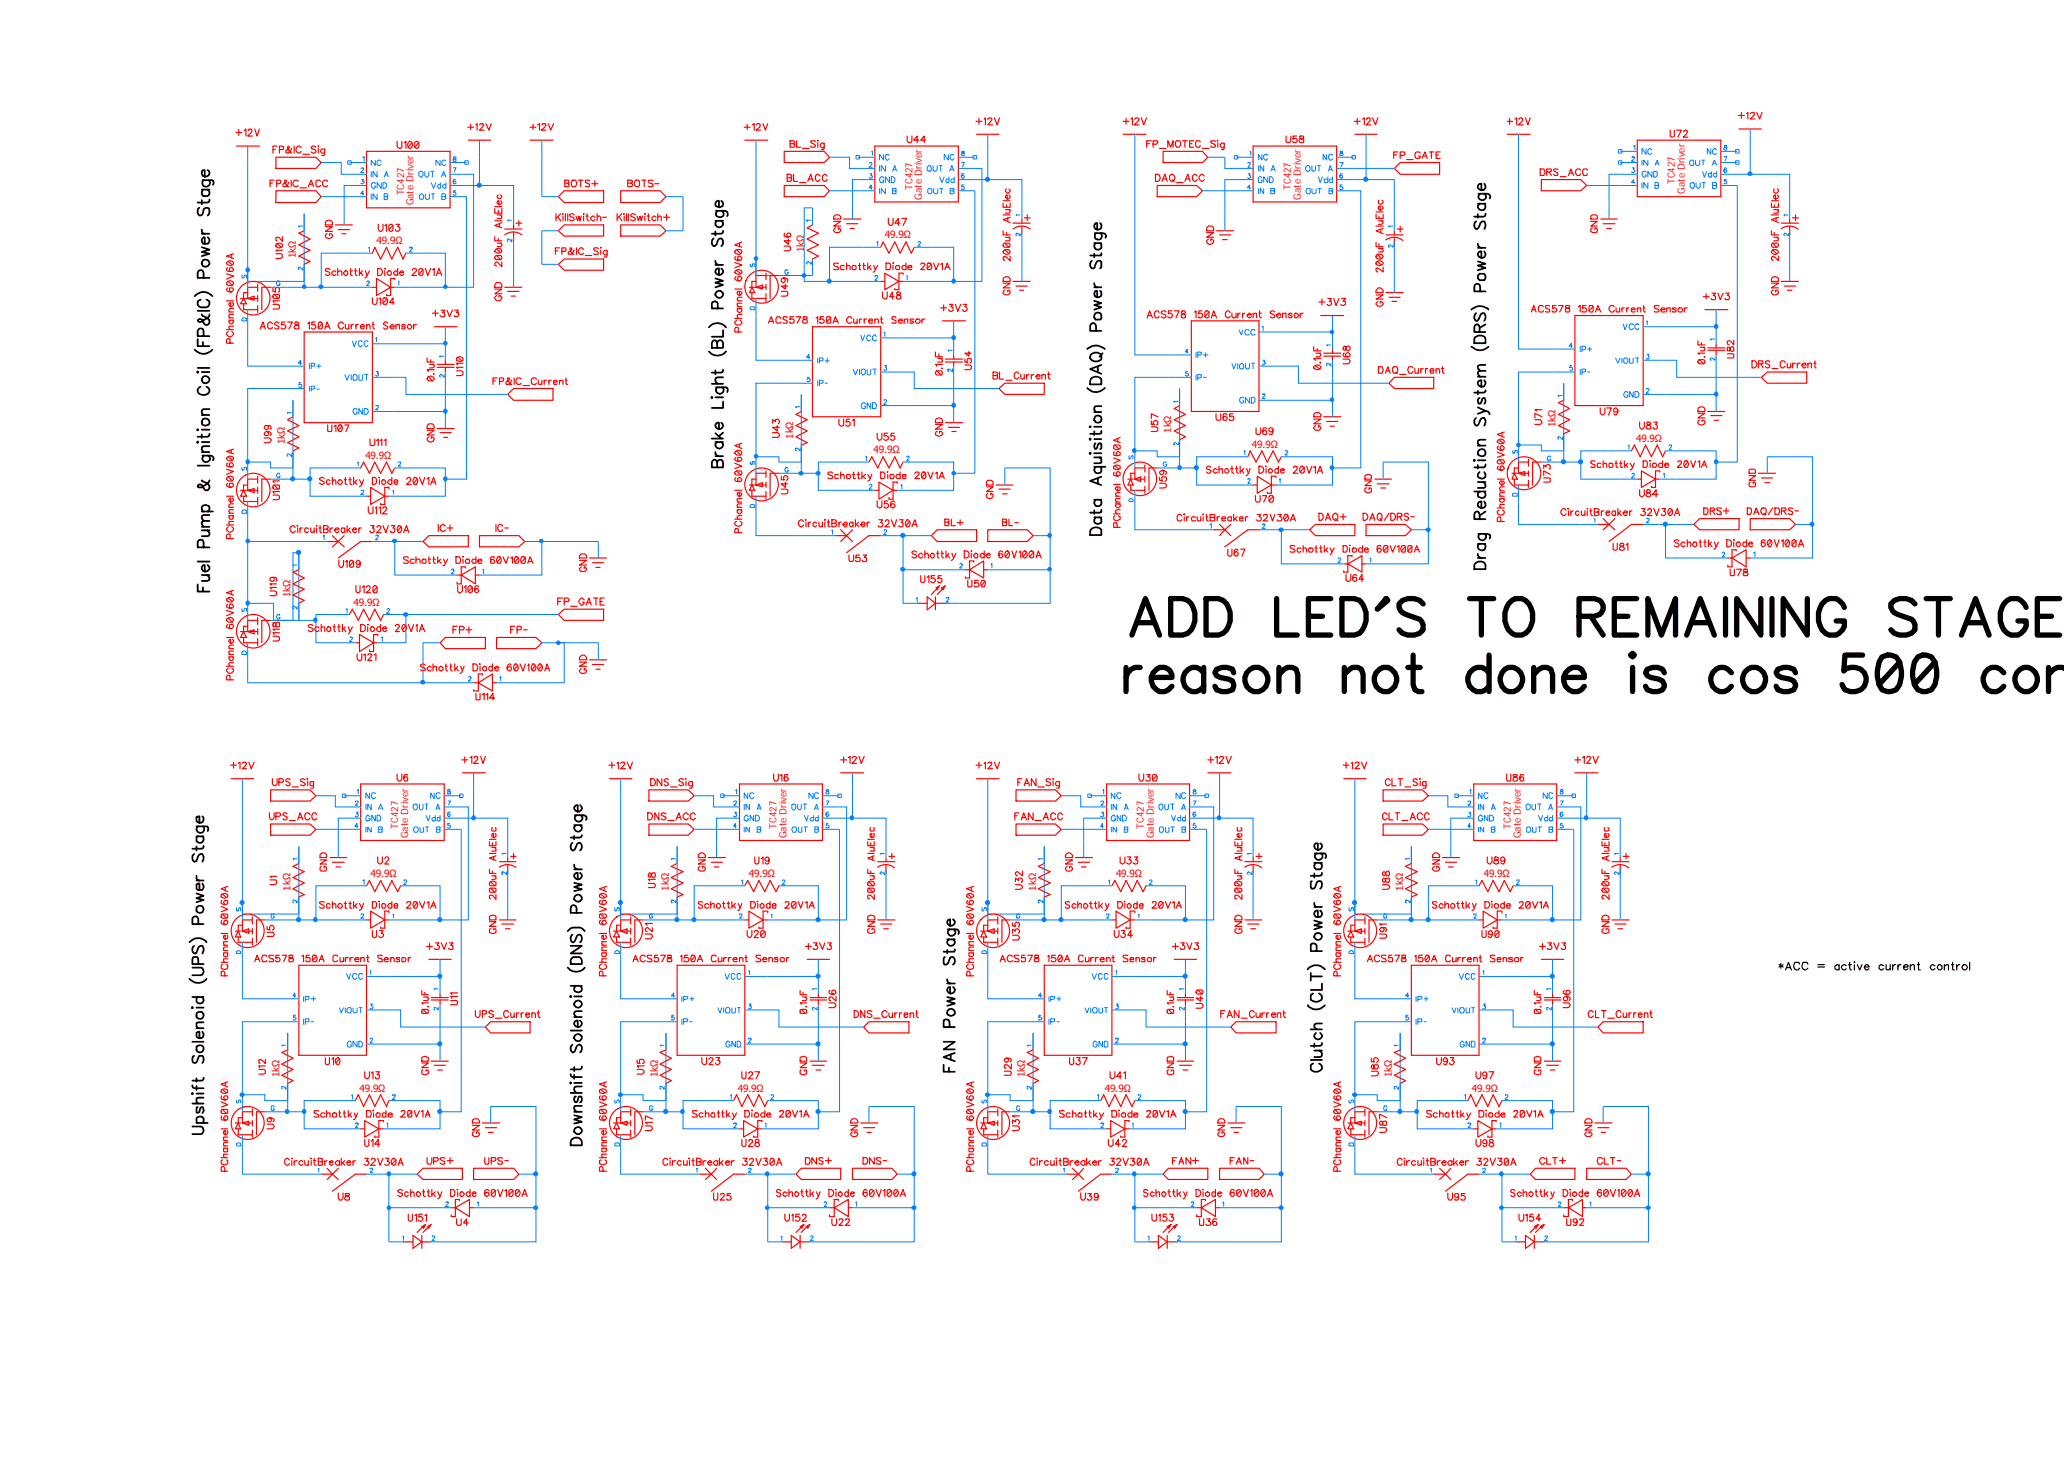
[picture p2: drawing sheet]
<svg xmlns="http://www.w3.org/2000/svg" width="297mm" height="210mm" viewBox="0 0 297 210" stroke-linecap="round" stroke-linejoin="round" font-family="sans-serif">
<defs><g id="words">
<g font-size="1.4" fill="#f00">
<text x="58.2" y="28.1" transform="rotate(-90 58.2 28.1)">TC427</text>
<text x="59.5" y="29.6" transform="rotate(-90 59.5 29.6)">Gate Driver</text>
<text x="131.3" y="27.4" transform="rotate(-90 131.3 27.4)">TC427</text>
<text x="132.7" y="28.7" transform="rotate(-90 132.7 28.7)">Gate Driver</text>
<text x="185.8" y="27.4" transform="rotate(-90 185.8 27.4)">TC427</text>
<text x="187.2" y="28.7" transform="rotate(-90 187.2 28.7)">Gate Driver</text>
<text x="241" y="26.5" transform="rotate(-90 241 26.5)">TC427</text>
<text x="242.5" y="27.9" transform="rotate(-90 242.5 27.9)">Gate Driver</text>
<text x="54.2" y="35.2">49.9Ω</text>
<text x="127.3" y="34.3">49.9Ω</text>
<text x="42.6" y="37.1" transform="rotate(-90 42.6 37.1)">1kΩ</text>
<text x="115.7" y="36.3" transform="rotate(-90 115.7 36.3)">1kΩ</text>
<text x="41" y="63.9" transform="rotate(-90 41 63.9)">1kΩ</text>
<text x="114.1" y="63.1" transform="rotate(-90 114.1 63.1)">1kΩ</text>
<text x="125.7" y="65.2">49.9Ω</text>
<text x="168.6" y="62.2" transform="rotate(-90 168.6 62.2)">1kΩ</text>
<text x="180.2" y="64.4">49.9Ω</text>
<text x="223.9" y="61.5" transform="rotate(-90 223.9 61.5)">1kΩ</text>
<text x="235.5" y="63.6">49.9Ω</text>
<text x="52.6" y="66.1">49.9Ω</text>
<text x="41.8" y="85.9" transform="rotate(-90 41.8 85.9)">1kΩ</text>
<text x="50.9" y="87.1">49.9Ω</text>
<text x="57.3" y="119.2" transform="rotate(-90 57.3 119.2)">TC427</text>
<text x="111.8" y="119.2" transform="rotate(-90 111.8 119.2)">TC427</text>
<text x="164.6" y="119.2" transform="rotate(-90 164.6 119.2)">TC427</text>
<text x="217.4" y="119.2" transform="rotate(-90 217.4 119.2)">TC427</text>
<text x="58.8" y="120.6" transform="rotate(-90 58.8 120.6)">Gate Driver</text>
<text x="113.2" y="120.6" transform="rotate(-90 113.2 120.6)">Gate Driver</text>
<text x="166" y="120.6" transform="rotate(-90 166 120.6)">Gate Driver</text>
<text x="218.9" y="120.6" transform="rotate(-90 218.9 120.6)">Gate Driver</text>
<text x="41.8" y="128.1" transform="rotate(-90 41.8 128.1)">1kΩ</text>
<text x="53.3" y="126.2">49.9Ω</text>
<text x="96.3" y="128.1" transform="rotate(-90 96.3 128.1)">1kΩ</text>
<text x="107.8" y="126.2">49.9Ω</text>
<text x="149.1" y="128.1" transform="rotate(-90 149.1 128.1)">1kΩ</text>
<text x="160.6" y="126.2">49.9Ω</text>
<text x="201.9" y="128.1" transform="rotate(-90 201.9 128.1)">1kΩ</text>
<text x="213.5" y="126.2">49.9Ω</text>
<text x="40.2" y="155" transform="rotate(-90 40.2 155)">1kΩ</text>
<text x="94.7" y="155" transform="rotate(-90 94.7 155)">1kΩ</text>
<text x="147.5" y="155" transform="rotate(-90 147.5 155)">1kΩ</text>
<text x="200.3" y="155" transform="rotate(-90 200.3 155)">1kΩ</text>
<text x="51.7" y="157.1">49.9Ω</text>
<text x="106.2" y="157.1">49.9Ω</text>
<text x="159" y="157.1">49.9Ω</text>
<text x="211.8" y="157.1">49.9Ω</text>
</g>
</g></defs>
<path d="M0 -.1h297v210h-297z" fill-rule="evenodd" fill="#fff" stroke="#fff" stroke-width=".25"/>
<g fill="none" stroke="#000" stroke-width=".25">
<path d="M28.7 29.9a.61 .61 0 0 0-.3 .6 .61 .61 0 0 0 .5 .5l.3-.3 .2-.7 .5-.1a.67 .67 0 0 1 0 1.1M29 35.6l1.1 .3-1.1 .4 1.1 .2-1.1 .3M29 33l.2 .6h.3M29 28.8v.6M29 33.6h1.1M29 27.3h1.1M29.1 25.9h1.5a.48 .48 0 0 1 0 .7M29.2 27.3a.69 .69 0 0 0 0 .9h.3a.51 .51 0 0 0 .6-.3 .51 .51 0 0 0-.2-.6M29.3 40l-.1-1a.48 .48 0 0 0-.8 .2v.8h1.7M29.3 25.9a.55 .55 0 0 0 0 .8 .55 .55 0 0 0 .7 .1 .55 .55 0 0 0 .1-.8l-.1-.1M29.9 34.1a.51 .51 0 0 1 .2 .7 .51 .51 0 0 1-.6 .3h-.3a.52 .52 0 0 1-.2-.6 .52 .52 0 0 1 .5-.4v1M29.9 24.5a.53 .53 0 0 1-.1 .9 .53 .53 0 0 1-.8-.4l.1-.4 .4-.1v.9"/>
<path d="M30.1 28.7v.4h-.3h-1.4M102.7 34.3a.59 .59 0 0 0-.3 .6 .59 .59 0 0 0 .5 .5l.2-.2 .2-.6a.38 .38 0 0 1 .3-.3 .38 .38 0 0 1 .4 .2 .67 .67 0 0 1-.2 .9M103 37.5a.55 .55 0 0 0 .5 .6M103 33.3v.6M103 38.1h1.1M103 31.8h1.1M103 30.3h1.3a.47 .47 0 0 1 .4 .3 .47 .47 0 0 1-.1 .5M103.2 31.8a.53 .53 0 0 0 0 .8 .53 .53 0 0 0 .8-.2 .45 .45 0 0 0-.2-.6M103.3 30.3a.52 .52 0 0 0-.2 .8 .52 .52 0 0 0 .8 .1l.2-.1a.52 .52 0 0 0-.2-.8M103.8 38.6a.53 .53 0 0 1 .1 .8 .53 .53 0 0 1-.9-.1v-.1a.47 .47 0 0 1 .5-.6v1M103.8 28.9a.52 .52 0 0 1 .2 .7 .52 .52 0 0 1-.8 .1l-.2-.1a.47 .47 0 0 1 0-.5 .47 .47 0 0 1 .5-.2v.9M104.1 33.2l-.1 .3-.2 .1h-1.4"/>
<path d="M157.1 37.5a.61 .61 0 0 0-.2 .6 .61 .61 0 0 0 .4 .5l.3-.1v-.2a.84 .84 0 0 1 .5-.8h.2l.2 .2v.8l-.2 .1M157.5 36.5v.5M157.5 35h1M157.6 33.5l1.4 .1a.4 .4 0 0 1 .1 .6M157.6 35a.53 .53 0 0 0 0 .8 .53 .53 0 0 0 .8 0 .53 .53 0 0 0-.1-.8M157.7 33.5a.53 .53 0 0 0 0 .8 .53 .53 0 0 0 .8 0 .53 .53 0 0 0-.1-.8M158.3 32.1a.52 .52 0 0 1 .1 .8 .52 .52 0 0 1-.8 0 .52 .52 0 0 1 .1-.8h.2v.9M158.5 36.4v.4h-1.6M212.4 31.8a.61 .61 0 0 0-.2 .7 .61 .61 0 0 0 .4 .4l.3-.3a.84 .84 0 0 1 .5-.8h.2a.94 .94 0 0 1 0 1.1M212.7 37.6l1.1 .3-1.1 .3 1.1 .3-1.1 .4M212.7 35.1a.55 .55 0 0 0 .5 .6M212.7 30.8v.5"/>
<path d="M212.7 35.7h1.1M212.7 29.3h1.1M212.8 39.6l.1-.2h.7a.69 .69 0 0 1 0 .9h-.2a.5 .5 0 0 1-.6-.1 .5 .5 0 0 1 0-.6zM212.8 27.9h1.2a.46 .46 0 0 1 .5 .6h-.1M212.9 29.3a.53 .53 0 0 0 0 .8 .53 .53 0 0 0 .8 0 .53 .53 0 0 0-.1-.8M213 27.9a.53 .53 0 0 0 0 .8 .53 .53 0 0 0 .8-.2 .45 .45 0 0 0-.2-.6M213.6 36.2a.53 .53 0 0 1 .1 .7 .53 .53 0 0 1-.8 .1 .53 .53 0 0 1 0-.7l.3-.1v.9M213.6 26.4a.54 .54 0 0 1 .1 .8 .54 .54 0 0 1-.7 .1 .54 .54 0 0 1-.2-.7l.4-.2v1M213.8 30.7l-.1 .4-.2 .1h-1.3M28 50.3a1.64 1.64 0 0 0 2.6 0M28 42.6a1.64 1.64 0 0 1 2.6 0M28.4 53.5v-.1l.1 .1-.1 .1z"/>
<path d="M28.4 48.8v1h1.7M28.4 52.9h1.7M28.4 44.7h1.7M28.9 55.6a.61 .61 0 0 0-.4 .7 .61 .61 0 0 0 .6 .5 .73 .73 0 0 0 .8-.1 .73 .73 0 0 0 .2-.8l-.4-.3M28.9 43.1a.56 .56 0 0 0-.5 .7 .56 .56 0 0 0 .7 .4 .78 .78 0 0 0 1-.4v-.5l-.4-.2M29 45.2l.2 .3 .4 .1a.59 .59 0 0 1 .5 .4 .59 .59 0 0 1-.1 .7 .4 .4 0 0 1-.6-.1l-.3-.6h-.1a.4 .4 0 0 0-.6 .1l.1 .1a.55 .55 0 0 0 .8-.1l.6-.4 .2-.1v-.4M29 59.7h1.1M29 53.5h1.1M29.2 49.2v.6M29.3 48.4l-.1-1.1a.48 .48 0 0 0-.8 .3v.8h1.7M30.1 58.9h-1a.52 .52 0 0 0 .2 .8M102 50.6a1.56 1.56 0 0 0 2.5 0"/>
<path d="M102 47.1a1.56 1.56 0 0 1 2.5 0M102.4 57.1l.1 .1h-.1zM102.4 55.2h1.7M102.5 49.1a.34 .34 0 0 1 .6 0l.1 .3a.46 .46 0 0 1 .6-.4l.3 .4v.7h-1.7zM103 40.1l1.1 .3-1.1 .3 1.1 .3-1.1 .3M103 57.2h1.1M103 53.3v.6M103 55.7h1.6a.48 .48 0 0 1 0 .7M103.2 49.4v.7M103.3 55.7a.53 .53 0 0 0 0 .9 .53 .53 0 0 0 .8-.4v-.2l-.2-.3M103.3 44.4v-.7a.43 .43 0 0 0-.4-.3 .43 .43 0 0 0-.5 .3v.7h1.7M104.1 57.8v.9h-1.7"/>
<path d="M104.1 54.3l-1.1 .1v.4l.3 .4M104.1 53.2l-.1 .3-.2 .1h-1.4M104.1 47.5v.9h-1.7M156.5 55.8a1.64 1.64 0 0 0 2.5 0M156.5 50.2a1.82 1.82 0 0 1 2.5 0M157 54.5a1 1 0 0 1 1.5 0v.8h-1.6zM157 51.1a1 1 0 0 1 1.5 0 .76 .76 0 0 1-.3 .8 .76 .76 0 0 1-.9 0 .57 .57 0 0 1-.3-.8zM157.5 43.3l1 .3-1 .3 1 .3-1 .3M157.5 40.7a.58 .58 0 0 0 .4 .6M157.5 59.3h1M157.5 41.3h1M157.6 45.1a.58 .58 0 0 1 .9 .1 .58 .58 0 0 1-.2 .8h-.7a.69 .69 0 0 1 0-.9z"/>
<path d="M157.7 47.6v-.7l-.2-.4a.46 .46 0 0 0-.6 .4v.7h1.6M158 52.8v.7M158.3 41.8a.52 .52 0 0 1 .1 .8 .52 .52 0 0 1-.8 0 .52 .52 0 0 1 .1-.8h.2v1M158.5 58.4l-.9 .1a.52 .52 0 0 0 .1 .8M158.5 52.5l-1.6 .6 1.6 .7M158.7 50.8l-.5 .5M211.8 49.9a1.73 1.73 0 0 0 2.4 0M211.8 44.5a1.73 1.73 0 0 1 2.4 0M212.3 48.5a.93 .93 0 0 1 1.5 .3v.6h-1.6zM212.4 45.1a.61 .61 0 0 0-.2 .6 .61 .61 0 0 0 .4 .5l.3-.4a.84 .84 0 0 1 .5-.7h.2a.94 .94 0 0 1 0 1.1M212.7 59.5l1.1-.4 .3 .1 .3 .4M212.7 56.2v.5"/>
<path d="M212.7 58.6l1.1 .5M212.7 54.2h1.1M212.9 57.2a.47 .47 0 0 0-.2 .5 .47 .47 0 0 0 .2 .4l.2-.1 .3-.7 .2-.1a.6 .6 0 0 1 0 .9M212.9 47.8v-.7l-.1-.3a.33 .33 0 0 0-.5 0l-.1 1h1.6M213 41.9l-.1-.9a.41 .41 0 0 0-.6 0l-.1 .9h1.6M213.6 54.7a.54 .54 0 0 1 .1 .7 .54 .54 0 0 1-.7 .2 .54 .54 0 0 1-.2-.7l.4-.2v.9M213.8 56.1v.2l-.3 .2h-1.3M213.8 53.4h-1l-.1 .4 .3 .4M213.8 52.5h-.8l-.3 .2 .1 .4 .2 .3M213.8 46.7l-.9 .5M28.4 63.6v-.1l.1 .1-.1 .1zM28.4 61.8v-.1l.1 .1-.1 .1z"/>
<path d="M28.4 67h1.7M29 69.1l.2 .2a1.02 1.02 0 0 1 .9 .9 .42 .42 0 0 1-.3 .3 .42 .42 0 0 1-.4-.1l-.3-.5a.38 .38 0 0 0-.3-.2 .38 .38 0 0 0-.4 .2l.1 .2h.6l1-.7v-.3M29 63.6h1.1M29 76.3h1.1M29 75.8h1.1M29 73.6h1.6M29 65h1.1M29 62.5v.5M29 61.8h1.1M29.1 65.5h1.2a.46 .46 0 0 1 .4 .6l-.1 .1M29.2 73.6a.54 .54 0 0 1-.1-.7 .54 .54 0 0 1 .7-.2 .54 .54 0 0 1 .3 .7l-.2 .2M29.2 60.3a.57 .57 0 0 1 .9 .1 .57 .57 0 0 1-.3 .8 .57 .57 0 0 1-.8-.3z"/>
<path d="M29.3 78.8l-.1-1.1a.48 .48 0 0 0-.8 .3v.8h1.7M29.3 65.5a.54 .54 0 0 0-.1 .8 .54 .54 0 0 0 .7 .1 .54 .54 0 0 0 .2-.7l-.1-.2M29.8 76.3l.3 .3v.5h-1.1M30.1 74.9l-1 .1a.55 .55 0 0 0 .2 .8M30.1 74.1l-1 .1a.55 .55 0 0 0 .2 .7M30.1 64.2l-1 .1-.1 .4 .3 .3M30.1 62.4v.4h-.3h-1.4M102.4 63.1h1.7M102.6 66.2a.33 .33 0 0 1 .5 .1l.1 .3a.46 .46 0 0 1 .6-.5l.3 .5v.6h-1.7v-.6zM103 65a.55 .55 0 0 0 .5 .6M103 65.6h1.1M103 63.6h1.1"/>
<path d="M103 62.3l.8 .8M103.2 63.6a.51 .51 0 0 0-.1 .8 .51 .51 0 0 0 .8 0 .51 .51 0 0 0-.1-.8M103.2 66.6v.6M103.8 60.8a.52 .52 0 0 1 .1 .7 .52 .52 0 0 1-.7 .1 .52 .52 0 0 1-.1-.7l.4-.1v.9M104.1 62.2l-.6 .6M156.9 65.1l.1 .1-.1 .1-.1-.1zM156.9 63.1l.1 .1-.1 .1-.1-.1zM156.9 61.3l.1 .1-.1 .1-.1-.1zM157 76.2a1 1 0 0 1 1.5 0v.8h-1.6zM157.5 74.4h1M157.5 62.1v.5M157.5 73.4v.5"/>
<path d="M157.5 71.9h1M157.5 67.2h1.6M157.5 65.8h1M157.5 65.2h1M157.5 63.2h1M157.5 61.4h1M157.6 74.4a.57 .57 0 0 0 0 .9 .57 .57 0 0 0 .9-.1v-.6l-.2-.2M157.6 71.9a.53 .53 0 0 0 0 .8 .53 .53 0 0 0 .8 0 .53 .53 0 0 0-.1-.8M157.6 67.2a.53 .53 0 0 0 0 .7 .53 .53 0 0 0 .8 0 .53 .53 0 0 0-.1-.7M157.6 63.8a.6 .6 0 0 0 0 .8l.2-.1 .3-.6 .1-.1 .3 .1v.6l-.2 .1M158 68.8v.8M158.2 65.8a.67 .67 0 0 1 .3 .8h-1"/>
<path d="M158.5 73.3v.4l-.3 .1h-1.3M158.5 68.6l-1.6 .6 1.6 .6M158.5 62v.3l-.3 .1h-1.3M212.1 66.2l.1-.1 .1 .1-.1 .1zM212.2 70.7h1.6M212.4 60.1a.61 .61 0 0 0-.2 .6 .61 .61 0 0 0 .4 .5l.3-.3a.84 .84 0 0 1 .5-.8h.2a.87 .87 0 0 1 0 1.1M212.7 79.7a.55 .55 0 0 0 .5 .6M212.7 78.2h1.1M212.7 69.4h1.1M212.7 66.9v.5M212.7 66.2h1.1M212.7 64.1h1.1"/>
<path d="M212.8 76.8l1.6 .1 .1 .2-.1 .4M212.9 78.2a.53 .53 0 0 0 .1 .9 .53 .53 0 0 0 .8-.3v-.3l-.2-.3M212.9 74.7v-.7l-.1-.3a.33 .33 0 0 0-.5 .1l-.1 .9h1.6M212.9 70.7a.51 .51 0 0 0-.2 .7 .51 .51 0 0 0 .7 .2 .52 .52 0 0 0 .4-.3 .52 .52 0 0 0-.2-.6M212.9 67.9a.51 .51 0 0 0-.2 .7 .51 .51 0 0 0 .7 .2 .52 .52 0 0 0 .4-.3 .52 .52 0 0 0-.2-.6M213 76.8a.53 .53 0 0 0 .1 .9 .53 .53 0 0 0 .8-.4l-.1-.4-.2-.1M213.5 69.4a.55 .55 0 0 1 .2 .7l-1 .1M213.6 72.2a.54 .54 0 0 1 .1 .7 .54 .54 0 0 1-.7 .1 .54 .54 0 0 1-.2-.7l.4-.1v.9M213.8 66.8l-.1 .4h-.2h-1.3M213.8 63.3h-1l-.1 .5 .3 .3M213.8 73.6l-.9 .6M28.4 84.1v1h1.7"/>
<path d="M28.4 80.8h1.7M29 82.7h1.1M29.2 84.5v.6M29.8 82.7l.3 .5v.3l-1.1 .1M29.9 81.3a.53 .53 0 0 1 0 .8 .53 .53 0 0 1-.8-.1l-.1-.4 .3-.3h.2v.9M212.3 81.1a.88 .88 0 0 1 1.5 .2v.6h-1.6zM212.7 80.3h1.1M28.3 118.9h1.5a.48 .48 0 0 1 .1 .7M28.5 118.9a.53 .53 0 0 0 .1 .9 .53 .53 0 0 0 .8-.4v-.3l-.2-.2M29.1 117.4a.53 .53 0 0 1 .1 .8 .53 .53 0 0 1-.7 .1 .53 .53 0 0 1-.1-.8l.3-.1v1M82.6 118.7h1.1M82.7 117.3l1.5 .1 .2 .1-.1 .5"/>
<path d="M82.9 118.7a.51 .51 0 0 0-.1 .8 .51 .51 0 0 0 .8 0 .51 .51 0 0 0-.1-.8M83 117.3a.51 .51 0 0 0-.1 .7 .51 .51 0 0 0 .8 0 .51 .51 0 0 0-.1-.7M83.5 115.8a.52 .52 0 0 1 .1 .8 .52 .52 0 0 1-.7 .1 .52 .52 0 0 1-.1-.8l.3-.1v1M27.3 135.6a1.56 1.56 0 0 1 2.4 0M27.7 139.2h1.2a.57 .57 0 0 1 .4 .6 .57 .57 0 0 1-.4 .5h-1.2M27.9 136.1a.61 .61 0 0 0-.2 .6 .61 .61 0 0 0 .4 .5l.2-.1 .2-.8 .4-.2h.2a.87 .87 0 0 1 0 1.1M27.9 122.9a.61 .61 0 0 0-.2 .6 .61 .61 0 0 0 .4 .5l.2-.1 .2-.8 .4-.2h.2a.87 .87 0 0 1 0 1.1M28.3 128.5l1 .4-1 .3 1 .3-1 .3M28.3 126a.47 .47 0 0 0 .4 .7M28.3 121.8v.6M28.3 126.7h1M28.3 120.3h1"/>
<path d="M28.4 120.3a.54 .54 0 0 0 .2 1 .54 .54 0 0 0 .7-.7l-.2-.3M28.5 138.7l-.1-.9-.5-.1-.2 .3v.7h1.6M28.5 132.9v-.7a.43 .43 0 0 0-.6-.3l-.2 .3v.7h1.6M29.1 127.1a.69 .69 0 0 1 0 .9h-.7l-.1-.1v-.6l.2-.2h.2v.9M29.3 121.7l-.1 .3-.2 .1h-1.3M81.7 139.2a1.56 1.56 0 0 0 2.5 0M81.7 134a1.24 1.24 0 0 1 1.4-.6 1.13 1.13 0 0 1 1.1 .6M82.1 136.1h1.6l-1.6 1.1h1.6M82.2 137.9a1.18 1.18 0 0 1 1.3-.1l.2 .4v.5h-1.6zM82.4 134.5a.61 .61 0 0 0-.3 .6 .61 .61 0 0 0 .4 .5l.3-.4a.84 .84 0 0 1 .5-.7 .61 .61 0 0 1 .5 .5 .61 .61 0 0 1-.3 .6M82.4 121.3a.61 .61 0 0 0-.3 .6 .61 .61 0 0 0 .4 .5l.3-.4a.84 .84 0 0 1 .5-.7 .61 .61 0 0 1 .5 .5 .61 .61 0 0 1-.3 .6M82.6 127l1.1 .3-1.1 .3 1.1 .3-1.1 .3"/>
<path d="M82.6 124.4a.57 .57 0 0 0 .5 .7M82.6 120.2v.5M82.6 125.1h1.1M82.7 129a.54 .54 0 0 1 .8-.2 .54 .54 0 0 1 0 .8 .54 .54 0 0 1-.8-.1l-.1-.1zM83 131.3l-.1-.9a.41 .41 0 0 0-.7 0l-.1 .9h1.6M83.5 125.6a.52 .52 0 0 1 .1 .7 .52 .52 0 0 1-.7 .1 .52 .52 0 0 1-.1-.7l.3-.1v.9M83.7 120.2v.2l-.2 .1h-1.4M136 137.7l-.2 .2v.7l.2 .2a.45 .45 0 0 0 .5-.4l.2-.6 .2-.1a.55 .55 0 0 1 .5 .3 .55 .55 0 0 1-.1 .6l-.1 .2M136.3 136.7v.5M136.3 135.1h1.1M136.4 133.7h1.3a.43 .43 0 0 1 .2 .7M136.6 135.1a.52 .52 0 0 0-.1 .8 .52 .52 0 0 0 .8 0 .52 .52 0 0 0-.1-.8"/>
<path d="M136.7 133.7a.52 .52 0 0 0-.1 .8 .52 .52 0 0 0 .7 0 .52 .52 0 0 0-.1-.8M137.2 132.3a.51 .51 0 0 1 .1 .7 .51 .51 0 0 1-.8 .1 .51 .51 0 0 1 0-.8h.2v.9M137.4 136.6l-.1 .3h-1.5M188.2 139.5a1.54 1.54 0 0 1 2.5 0M188.6 140v1.1M188.8 126.8h-.2v.9l.2 .2a.45 .45 0 0 0 .5-.4l.3-.7h.4a.67 .67 0 0 1 0 1.1M189.1 132.4l1.1 .4-1.1 .3 1.1 .3-1.1 .3M189.1 129.9a.47 .47 0 0 0 .6 .6M189.1 125.7v.6M189.1 130.5h1.1M189.1 124.1h1.1M189.2 122.8h1.5a.48 .48 0 0 1 .1 .7"/>
<path d="M189.4 124.1a.5 .5 0 0 0-.2 .7 .5 .5 0 0 0 .5 .3 .49 .49 0 0 0 .6-.4 .49 .49 0 0 0-.3-.6M189.5 136.8v-.7a.43 .43 0 0 0-.4-.4 .43 .43 0 0 0-.5 .4v.7h1.6M189.5 122.8a.53 .53 0 0 0 0 .9 .53 .53 0 0 0 .8-.4l-.1-.4-.1-.1M190 131a.5 .5 0 0 1 .2 .6 .5 .5 0 0 1-.5 .3 .47 .47 0 0 1-.6-.4 .47 .47 0 0 1 .6-.5v.9M190 121.3a.53 .53 0 0 1-.1 .9 .53 .53 0 0 1-.8-.4v-.2a.34 .34 0 0 1 .6-.3v1M190.2 125.6v.3l-.3 .1h-1.3M27.3 140.8a1.56 1.56 0 0 0 2.4 0M27.6 157.3l.1-.1 .1 .1-.1 .1zM27.6 145l.1-.1 .1 .1h-.1zM27.7 156.1l.1 .4 .2 .1h1.3M27.7 158.8h1.6M27.7 149.9h1.6"/>
<path d="M27.7 143.4h1.6M27.9 151.9a.6 .6 0 0 0 0 1h.2a1.28 1.28 0 0 0 .5-.9l.5-.1a.78 .78 0 0 1 0 1M28.3 150.6a.58 .58 0 0 1 .6-.2 .58 .58 0 0 1 .4 .6 .56 .56 0 0 1-.8 .4 .56 .56 0 0 1-.2-.8zM28.3 157.3h1M28.3 155.1v.5M28.3 156.2v.6M28.3 147.9h1M28.3 145h1M28.4 159.3l-.1 .1v.6l.1 .1 .3-.2 .2-.5 .2-.1a.6 .6 0 0 1 0 .8M28.4 143.4a.53 .53 0 0 0 0 .8 .53 .53 0 0 0 .8 0 .53 .53 0 0 0-.1-.8M29.1 148.4a.53 .53 0 0 1 .1 .8 .53 .53 0 0 1-.7 .1 .53 .53 0 0 1-.1-.8l.3-.1v1M29.3 157.9l-1 .1a.67 .67 0 0 0 .2 .8"/>
<path d="M29.3 155l-.1 .4-.2 .1h-1.3M29.3 147.1l-1 .1a.78 .78 0 0 0 .2 .7M82 155.8l.1-.1 .1 .1-.1 .1zM82.1 154.5l.1 .4 .3 .1h1.2M82.1 143.3l.1 .1h-.1h-.1zM82.1 157.2h1.6M82.1 148.3h1.6M82.1 141.8h1.6M82.4 150.3a.61 .61 0 0 0-.3 .6 .61 .61 0 0 0 .4 .5l.3-.3 .2-.5 .1-.2 .4-.1a.67 .67 0 0 1 0 1.1M82.6 159.9h1.1M82.6 155.8h1.1M82.6 153.5v.6"/>
<path d="M82.6 154.6v.6M82.6 146.3h1.1M82.6 143.4h1.1M82.9 157.7h-.2a.6 .6 0 0 0 .2 .9l.2-.1 .2-.8h.4a.6 .6 0 0 1-.2 .9M82.9 141.8a.52 .52 0 0 0-.2 .8 .52 .52 0 0 0 .8 .1l.2-.1a.52 .52 0 0 0-.2-.8M83.5 146.8a.52 .52 0 0 1 .1 .8 .52 .52 0 0 1-.7 .1 .52 .52 0 0 1-.1-.8l.3-.1v1M83.7 159.1h-1l-.1 .4 .4 .4M83.7 156.3l-1 .1-.1 .4 .4 .4M83.7 153.4v.4l-.2 .1h-1.4M83.7 145.5l-1 .1-.1 .3 .4 .4M135.8 153.2v1h1.6M135.8 149.9h1.6l-1.6 1.1h1.6"/>
<path d="M136.3 143.4l1.1 .3-1.1 .3 1.1 .4-1.1 .3M136.3 140.9a.58 .58 0 0 0 .4 .6M136.3 141.5h1.1M136.6 145.2a.53 .53 0 0 1 .7 .1 .53 .53 0 0 1 0 .7 .53 .53 0 0 1-.7 .1l-.2-.1a.52 .52 0 0 1 .2-.8zM136.6 153.6v.6M136.7 147.8v-.7a.47 .47 0 0 0-.4-.4 .47 .47 0 0 0-.5 .1v1h1.6M136.8 151.7v.8M137.2 142a.51 .51 0 0 1 .1 .7 .51 .51 0 0 1-.8 .1 .51 .51 0 0 1 0-.7l.2-.1v.9M137.4 151.5l-1.6 .6 1.6 .6M188.2 144.6a1.54 1.54 0 0 0 2.5 0M188.6 152.5h1.6M188.6 148.1h1.6"/>
<path d="M188.6 140.5h1.6M189 153a.62 .62 0 0 0-.4 .7 .62 .62 0 0 0 .6 .5 .78 .78 0 0 0 1-.8l-.4-.4M189 142.9l-.4 .3v.7a1.06 1.06 0 0 0 1.6-.2 .63 .63 0 0 0-.4-.8M189.1 151.1h1.1M189.1 150.1v.5M189.4 148.6a.53 .53 0 0 0-.1 .8 .53 .53 0 0 0 .9-.1 .45 .45 0 0 0-.2-.7M189.9 151.1l.3 .5v.4l-1.1 .1M190.2 150v.4l-.3 .1h-1.3M190.2 147.2l-1 .1-.1 .5 .4 .3M190.2 141.5v.9h-1.6M27.7 162.1h1.2a.57 .57 0 0 1 .4 .5 .57 .57 0 0 1-.4 .6h-1.2M28.3 161.6h1.6"/>
<path d="M28.4 161.6a.54 .54 0 0 1 .2-1 .54 .54 0 0 1 .7 .7v.2l-.2 .1M82.2 164a.85 .85 0 0 1 .9-.3 .85 .85 0 0 1 .6 .6v.5h-1.6zM82.6 160.5l1.1 .2-1.1 .4 1.1 .3-1.1 .2M82.7 162.4a.54 .54 0 0 1 .8-.2 .54 .54 0 0 1 0 .9 .54 .54 0 0 1-.8-.2l-.1-.1z"/>
<circle cx="29.6" cy="37.9" r=".53"/>
<circle cx="29.6" cy="54.6" r=".53"/>
<circle cx="103.5" cy="42.3" r=".53"/>
<circle cx="158" cy="60.3" r=".54"/>
<circle cx="213.2" cy="65.1" r=".57"/>
<circle cx="28.8" cy="130.8" r=".53"/>
<circle cx="189.7" cy="134.7" r=".53"/>
<circle cx="28.8" cy="146.1" r=".53"/>
<circle cx="83.2" cy="144.5" r=".53"/>
<circle cx="83.2" cy="149.3" r=".53"/>
</g>
<g fill="none" stroke="#000" stroke-width=".17">
<path d="M256 138.8l.6 .3M256.3 138.6v.7M256.6 138.8l-.6 .3M257 139.5l.4-1.1 .4 1.1M257.1 139.2h.5M259 138.7a.44 .44 0 0 0-.5-.3 .44 .44 0 0 0-.4 .5 .48 .48 0 0 0 .3 .6 .48 .48 0 0 0 .6-.2M260.2 138.7a.44 .44 0 0 0-.5-.3 .44 .44 0 0 0-.4 .5 .48 .48 0 0 0 .3 .6 .48 .48 0 0 0 .6-.2M261.6 138.8h1M261.6 139.1h1M264.7 139a.34 .34 0 0 0-.6-.1 .34 .34 0 0 0 .1 .6h.3l.2-.1M264.7 138.8v.7M265.7 139a.37 .37 0 0 0-.6-.1 .37 .37 0 0 0 0 .5 .37 .37 0 0 0 .6 0"/>
<path d="M266 138.8h.4M266.2 138.4v.9l.2 .2M266.9 138.4h.1zM266.9 138.8v.7M267.3 138.8l.3 .7 .4-.7M268.3 139.1h.7a.34 .34 0 0 0-.4-.3 .34 .34 0 0 0-.3 .3l.3 .4 .4-.1M271.1 139a.4 .4 0 0 0-.7 0 .4 .4 0 0 0 .4 .5l.3-.1M271.4 138.8v.7h.4l.2-.2M272 138.8v.7M272.4 138.8v.7M272.8 138.8h-.2l-.2 .3M273.1 138.8v.7"/>
<path d="M273.6 138.8h-.2l-.3 .3M274 139.1h.6v-.2a.39 .39 0 0 0-.7 .2 .39 .39 0 0 0 .5 .4l.2-.1M274.9 139l.4-.2h.1l.1 .1v.6M274.9 138.8v.7M275.9 138.8h.4M276.1 138.4v1.1h.3M278.5 139a.37 .37 0 0 0-.6-.1 .37 .37 0 0 0 0 .5 .37 .37 0 0 0 .6 0M279.1 138.8a.36 .36 0 0 1 .4 .4 .36 .36 0 0 1-.5 .3 .38 .38 0 0 1-.2-.4 .38 .38 0 0 1 .3-.3zM279.8 139l.4-.2h.1l.1 .1v.6M279.8 138.8v.7M280.8 138.8h.4M281 138.4v1.1h.3"/>
<path d="M281.6 138.8v.7M282 138.8h-.1l-.3 .3M283.5 138.4v1.1"/>
<circle cx="282.7" cy="139.1" r=".38"/>
</g>
<g fill="none" stroke="#000" stroke-width=".76">
<path d="M162.1 96v3.5M162.9 91.4l1.9-5.3 2.1 5.3M163.7 89.6h2.4M164.1 96a1.73 1.73 0 0 0-2 1.5M165.7 97.5h3a1.36 1.36 0 0 0-.8-1.4 1.36 1.36 0 0 0-1.4 .2 1.84 1.84 0 0 0 .4 3.2h.7l.5-.3 .6-.5M168.5 86.1h1.7a2.23 2.23 0 0 1 1.8 2.1 3.2 3.2 0 0 1-1.1 2.9l-.7 .3h-1.7zM173.2 96.8a1.62 1.62 0 0 0-2-.7 1.62 1.62 0 0 0-.9 1.9 1.59 1.59 0 0 0 1.2 1.5 1.59 1.59 0 0 0 1.7-.8M173.2 96v3.5M173.6 86.1h1.7a2.28 2.28 0 0 1 1.7 2.1 3.2 3.2 0 0 1-1 2.9l-.7 .3h-1.7zM177.5 96.8l-.1-.5-.8-.3h-.7l-.8 .3-.3 .5 .3 .4 .5 .3 1.3 .2a.99 .99 0 0 1 .5 1.5l-.8 .3h-.7l-.8-.3-.3-.5M179.4 96.8a1.7 1.7 0 0 1 2.4-.5 1.7 1.7 0 0 1 .4 2.4 1.7 1.7 0 0 1-2.4 .5 1.7 1.7 0 0 1-.4-2.4zM183.7 86.1v5.3h3"/>
<path d="M184.1 97l.7-.7 .5-.3h.7l.5 .3 .3 .7v2.5M184.1 96v3.5M188.3 88.7h2M191.5 86.1h-3.2v5.3h3.2M193.1 86.1h1.8l.8 .3a3.3 3.3 0 0 1 0 4.7l-.8 .3h-1.8zM193.5 97l.7-.7 .4-.3h.8l.5 .3 .3 .7v2.5M193.5 96v3.5M198 96.8a1.58 1.58 0 0 1 1.8-.8 1.58 1.58 0 0 1 1.2 1.5 1.73 1.73 0 0 1-1.9 2 1.81 1.81 0 0 1-1.1-2.7zM199.5 86.1l.2 .3-1.5 1.2zM202.6 96h1.8M203.4 94.2v4.3l.2 .7 .5 .3h.5M204.8 86.9a2.26 2.26 0 0 0-3.5 0 1.36 1.36 0 0 0 1.1 1.5l1.9 .7 .5 .7v.8a2.26 2.26 0 0 1-3.5 0"/>
<path d="M211.5 86.1h3.5M213.2 86.1v5.3M214.3 96.8a1.7 1.7 0 0 0-2.4-.5 1.7 1.7 0 0 0-.4 2.4 1.61 1.61 0 0 0 2.8 0M214.3 94.2v5.3M216.6 96.3a1.73 1.73 0 0 1 2.3 .6 1.73 1.73 0 0 1-.5 2.3 1.62 1.62 0 0 1-1.9 0 1.62 1.62 0 0 1-.6-1.7l.3-.7zM217.1 86.9a1.78 1.78 0 0 1 1.8-.8 1.78 1.78 0 0 1 1.4 1.3 2.95 2.95 0 0 1-1.3 4 1.86 1.86 0 0 1-2.2-1.3 3.3 3.3 0 0 1 .3-3.2zM220.7 97l.8-.7 .5-.3h.7l.5 .3 .2 .7v2.5M220.7 96v3.5M225 97.5h3a1.33 1.33 0 0 0-.7-1.4 1.33 1.33 0 0 0-1.5 .2 1.73 1.73 0 0 0-.6 2.3 1.73 1.73 0 0 0 2.4 .6l.4-.5M227.2 88.7h2.2l.8-.3a1.23 1.23 0 0 0 0-2l-.8-.3h-2.2v5.3M228.9 88.7l1.8 2.7M232.3 88.7h2"/>
<path d="M234.9 94l.3 .2-.3 .3-.2-.3zM234.9 96v3.5M235.5 86.1h-3.2v5.3h3.2M237.2 91.4v-5.3l1.9 5.3 2-5.3v5.3M239.5 96.8l-.2-.5-.7-.3h-.8l-.7 .3-.3 .5 .3 .4 .5 .3 1.2 .2 .5 .3 .2 .5v.2l-.2 .5-.7 .3h-.8l-.7-.3-.3-.5M242.7 91.4l2-5.3 2 5.3M243.5 89.6h2.5M248.3 86.1v5.3M249.2 96.8a1.62 1.62 0 0 0-2-.7 1.62 1.62 0 0 0-1 1.9 1.59 1.59 0 0 0 1.2 1.5 1.59 1.59 0 0 0 1.8-.8M251 96.8a1.7 1.7 0 0 1 2.4-.5 1.7 1.7 0 0 1 .4 2.4 1.7 1.7 0 0 1-2.4 .5 1.7 1.7 0 0 1-.4-2.4zM253.4 86.1v5.3l-3.5-5.3v5.3M255 86.1v5.3"/>
<path d="M258.4 96.8l-.3-.5-.7-.3h-.8l-.7 .3-.3 .5 .3 .4 .5 .3 1.2 .2 .5 .3 .3 .5v.2l-.3 .5-.7 .3h-.8l-.7-.3-.3-.5M260.1 86.1v5.3l-3.5-5.3v5.3M265.4 87.4a1.79 1.79 0 0 0-1.7-1.4 1.79 1.79 0 0 0-1.7 1.4 2.95 2.95 0 0 0 1.2 4 1.79 1.79 0 0 0 2.2-2.1h-1.2M268.1 94.2h-2.6l-.2 2.3a1.86 1.86 0 0 1 2.5-.2 1.86 1.86 0 0 1 .5 2.4 2.19 2.19 0 0 1-2.8 .5l-.4-.7M270.8 94.5l.8-.3h.5l.8 .3 .5 .8a4.2 4.2 0 0 1-.5 3.9l-.8 .3h-.5l-.8-.3a4.4 4.4 0 0 1 0-4.7zM273.4 95.3l-3 3.2M275.6 86.9a2.26 2.26 0 0 0-3.5 0 1.36 1.36 0 0 0 1 1.5l2 .7 .5 .7v.8a2.26 2.26 0 0 1-3.5 0M276 94.5a1.66 1.66 0 0 1 2.5 .8 4.2 4.2 0 0 1-.5 3.9 1.63 1.63 0 0 1-2.5-.7l-.2-1.2v-.8l.2-1.2zM277.2 86.1h3.5M278.5 95.3l-3 3.2M279 86.1v5.3M282.3 91.4l2-5.3 2 5.3"/>
<path d="M283 89.6h2.5M288.4 96.8a1.58 1.58 0 0 0-1.8-.8 1.58 1.58 0 0 0-1.2 1.5 1.63 1.63 0 0 0 .9 1.9 1.63 1.63 0 0 0 2.1-.7M290.2 96.8a1.62 1.62 0 0 1 2-.7 1.62 1.62 0 0 1 1 1.9 1.64 1.64 0 0 1-1.9 1.5 1.64 1.64 0 0 1-1.3-2zM291.6 87.4a1.79 1.79 0 0 0-1.7-1.4 1.79 1.79 0 0 0-1.8 1.4 2.95 2.95 0 0 0 1.3 4 1.79 1.79 0 0 0 2.2-2.1h-1.2M293.2 88.7h2M294.8 96v3.5M296.4 86.1h-3.2v5.3h3.2M297.1 96.1l-.3-.1h-.7l-.5 .3-.8 .7"/>
</g>
<g fill="none" stroke="#0080ff" stroke-width=".14">
<path d="M142.2 19.3v6.5M163.3 19.3v31.8h8.1M196.6 19.3v6.5M218.5 19.3v30.9h8.2M251.9 18.6v6.5M34.9 39.6l-.1 .1 .1 .3h.2l.2-.4h.2v.4h-.1M35.6 21v17.9M35.6 38.9v2.4M43.6 38.5v.4l-.4-.4h-.2l-.1 .2 .2 .1M43.6 32.5h-.7l.2 .2M43.8 38v2.5h-8.2v-1.6M43.8 33.2v-2.5v10.6h-4.9"/>
<path d="M46.2 23.4h2.9v1.7h3.6M46.2 28.3h6.5M50 23.1h.5v.5h-.5zM50.3 23.4h2.4M52 24.3l.1-.2 .2 .1v.2l-.4 .4h.5M52 25.8h.3l-.1 .3h.1a.25 .25 0 0 1-.1 .3 .25 .25 0 0 1-.3-.1M52.2 22.7l.2-.2v.7M52.4 27.9h-.5l.3-.5v.7M52.7 26.7h-3.2v5.7M53 35.7l.2-.1v.7M53.4 24.7v.8M53.4 27.9v.8"/>
<path d="M53.6 36.4h-7.4v4.9M54 23v.8l-.6-.8v.8M54 26.4v-.1a.39 .39 0 0 0-.5 .1 .39 .39 0 0 0 0 .5l.2 .2h.1l.2-.2v-.1h-.2M54.3 24.7v.8l-.6-.8v.8M54.3 27.9v.8l-.6-.8v.8M54.9 23.2l-.2-.2h-.3l-.1 .2v.4l.1 .2h.3l.2-.2M54.9 26.3v.8l-.6-.8v.8M55.1 26.3h.3a.45 .45 0 0 1 .2 .5 .45 .45 0 0 1-.5 .3zM55.3 25.5l.3-.8 .3 .8M55.3 27.9l.5 .1v.2l-.2 .1h.2v.3l-.5 .1zM55.3 28.3h.3M55.4 25.2h.4"/>
<path d="M58.4 36.4h5.7v4.9h-7.3M58.9 35.7a.22 .22 0 0 1 .2-.1 .22 .22 0 0 1 .3 .1l-.5 .6h.5M60.3 24.8a.36 .36 0 0 1 .5 0 .36 .36 0 0 1 0 .5l-.1 .2h-.2l-.2-.3zM60.4 28.1a.3 .3 0 0 1 .3-.2 .3 .3 0 0 1 .3 .3 .34 .34 0 0 1-.3 .5 .34 .34 0 0 1-.3-.5zM61.1 24.7v.5l.3 .3 .3-.3v-.5M61.2 27.9v.6l.3 .2 .2-.1 .1-.1v-.6M62 24.7h.5M62.1 26.3l.3 .8 .3-.8M62.1 27.9h.5M62.2 24.7v.8M62.3 27.9v.8M63.3 23v.8l-.6-.8v.8"/>
<path d="M63.4 26.7a.27 .27 0 0 0-.4 0 .27 .27 0 0 0 .2 .4l.2-.2M63.4 26.3v.8M63.5 25.5l.3-.8 .4 .8M63.6 27.9h.3l.3 .1-.3 .3h.2l.1 .2-.1 .1-.5 .1zM63.6 28.3h.3M63.7 25.2h.3M64.2 26.7a.27 .27 0 0 0-.4-.1 .27 .27 0 0 0 0 .4 .27 .27 0 0 0 .4-.1M64.2 23.2a.32 .32 0 0 0-.3-.2 .32 .32 0 0 0-.3 .3v.3a.32 .32 0 0 0 .3 .2 .32 .32 0 0 0 .3-.2M64.2 26.3v.8M64.8 26.7h9.1v5.7M64.8 28.3h2.3v40.6h-3M64.8 25.1h3.4v16.2h-4.1"/>
<path d="M64.8 23.4h2.3M65.2 24.1h.4l-.2 .7M65.3 22.6v.2l.3 .2v.2h-.3l-.1-.2 .4-.2v-.2l-.2-.1zM65.6 27.4h-.3v.3a.22 .22 0 0 1 .3 .1 .22 .22 0 0 1-.1 .3 .22 .22 0 0 1-.3-.1M65.6 25.9l-.1-.1a.34 .34 0 0 0-.3 .2 .34 .34 0 0 0 .1 .4l.3-.1a.22 .22 0 0 0-.2-.2 .22 .22 0 0 0-.2 .2M66.9 23.1h.5v.5h-.5zM69 20.2v6.5M73.7 31.7h-.6l.1 .1M73.7 34.4v.4l-.3-.3-.3-.1v.3h.1M73.9 34v7.3M78 20.2v8.1h2.3M80.3 33.2h-2.3v4.8h2.3"/>
<path d="M95.8 28.3h2.5v4.9h-2.5M108 37.9l-.1 .2 .1 .3 .3-.1v-.3a.22 .22 0 0 1 .4 0 .22 .22 0 0 1-.2 .4M108.8 37.3v2.3h8.1v-2.3M108.8 20.2v17.1M108.8 37.3v2.3M113.5 39l-.2-.2a.34 .34 0 0 0-.4 .4 .34 .34 0 0 0 .5 .3l.1-.3h-.2M115.7 39.6v.9h11M116.8 37.6v.4l-.5-.4-.2 .2 .1 .2M116.8 31.7h-.7l.1 .1M116.9 32.4v-2.5h-1.2v9.7h-3.6M119.4 22.6h2.9v1.6h3.6M119.4 27.4h6.5"/>
<path d="M123.2 22.4h.5v.5h-.5zM123.4 22.6h2.5M125.1 23.6l.1-.2 .3 .1v.1l-.4 .5h.5M125.1 25h.4l-.2 .2h.2a.25 .25 0 0 1-.1 .4 .25 .25 0 0 1-.3-.1M125.4 21.9l.2-.1v.6M125.6 27h-.5l.3-.4v.7M125.9 25.8h-3.2v5.7M125.9 39.8a.22 .22 0 0 1 .2-.2 .22 .22 0 0 1 .2 .2l-.4 .5h.4M126.2 34.9l.1-.2v.7M126.6 23.8v.9M126.6 27.1v.8M126.7 35.6h-7.3v4.9"/>
<path d="M127.2 22.2v.8l-.6-.8v.8M127.2 25.7v-.1a.35 .35 0 0 0-.5-.1 .35 .35 0 0 0-.1 .4l.1 .4h.4l.1-.4h-.2M127.4 23.8v.9l-.6-.9v.9M127.4 27.1v.8l-.6-.8v.8M128 22.4l-.2-.2a.43 .43 0 0 0-.4 .4 .43 .43 0 0 0 .4 .4l.2-.2M128 25.4v.9l-.6-.9v.9M128.3 25.4a.43 .43 0 0 1 .5 .4 .43 .43 0 0 1-.5 .5zM128.4 24.7l.4-.9 .2 .9M128.4 27.1h.5v.3h-.1l.1 .1v.4h-.5zM128.4 27.4h.4M128.5 24.4h.4M130.5 39.7l.1-.1v.7"/>
<path d="M131.6 35.6h5.6v4.9h-7.2M132.1 34.9l.1-.2 .3 .2-.4 .5h.4M133.6 23.9l.1-.1a.43 .43 0 0 1 .3 .4 .43 .43 0 0 1-.3 .5 .45 .45 0 0 1-.1-.8zM134.3 23.8v.6l.2 .3 .3-.1 .1-.2v-.6M134.4 27.1v.6l.1 .2h.3l.2-.2v-.6M135.1 23.8h.5M135.2 25.4l.4 .9 .3-.9M135.2 27.1h.5M135.4 23.8v.9M135.5 27.1v.8M136.5 22.2v.8l-.6-.8v.8M136.6 25.8h-.3a.27 .27 0 0 0-.1 .3 .27 .27 0 0 0 .3 .2l.1-.1"/>
<path d="M136.6 25.4v.9M136.7 24.7l.3-.9 .3 .9M136.7 27.1h.5l.1 .2-.1 .1h-.1l.2 .2-.1 .3h-.5zM136.7 27.4h.4M136.8 24.4h.4M137.3 25.8h-.3l-.2 .1 .2 .4 .3-.1M137.3 22.4a.36 .36 0 0 0-.5 0 .36 .36 0 0 0 0 .5l.3 .1 .2-.2M137.3 25.4v.9M137.9 25.8h9.2v5.7M137.9 24.2h3.4v16.3h-4.1M137.9 27.4h2.4v40.7h-3.1M137.9 22.6h2.4"/>
<path d="M138.3 23.4h.5l-.3 .7M138.4 21.8v.1l.4 .2v.3l-.5-.1 .1-.3 .4-.1v-.1zM138.8 26.6h-.4v.3a.2 .2 0 0 1 .3 0 .2 .2 0 0 1 0 .3 .2 .2 0 0 1-.3 0l-.1-.1M138.8 25.1l-.4-.1v.2a.33 .33 0 0 0 .1 .5 .23 .23 0 0 0 .3-.3 .23 .23 0 0 0-.4-.2l-.1 .2M140 22.4h.5v.5h-.5zM146.8 30.9h-.6l.1 .2M146.8 33.5v.5l-.4-.5-.2 .1 .1 .4M147.1 33.2v7.3M173.1 27.4h7.2M173.8 22.6h2.5v1.6h4M177.6 22.4h.5v.5h-.5zM177.9 22.6h2.4"/>
<path d="M179.6 23.6l.1-.2h.2v.2l-.3 .5h.4M179.6 25h.3l-.2 .2h.2l.1 .2-.2 .3h-.1l-.1-.2M179.8 21.9l.2-.1v.6M180 27h-.5l.3-.4v.7M180.3 25.8h-4v7.4M181.1 23.8v.9M181.1 27.1v.8M181.6 22.2v.8l-.5-.8v.8M181.6 25.7v-.1a.31 .31 0 0 0-.4-.1 .31 .31 0 0 0-.1 .4l.1 .4h.3l.1-.4h-.2M181.9 23.8v.9l-.5-.9v.9M181.9 27.1v.8l-.5-.8v.8M182.5 22.4a.36 .36 0 0 0-.6 0 .36 .36 0 0 0 0 .5l.2 .1h.2l.2-.2"/>
<path d="M182.5 25.4v.9l-.6-.9v.9M182.7 25.4a.43 .43 0 0 1 .5 .4 .43 .43 0 0 1-.5 .5zM182.9 24.7l.3-.9 .4 .9M182.9 27.1h.5l.1 .2-.1 .1h-.2l.3 .2-.1 .3h-.5zM182.9 27.4h.3M183 24.4h.4M188 27.2l.1-.1 .5 .1v.5a.32 .32 0 0 1-.4 .2 .32 .32 0 0 1-.2-.3zM188 23.9a.41 .41 0 0 1 .5 .2 .41 .41 0 0 1 0 .5 .39 .39 0 0 1-.6-.1 .39 .39 0 0 1 .1-.5zM188.8 27.1v.6l.2 .2h.2l.2-.2v-.6M188.8 23.8v.8l.2 .1 .2-.1 .1-.2v-.6M189.6 23.8h.5M189.7 27.1h.5"/>
<path d="M189.7 25.4l.3 .9 .3-.9M189.8 23.8v.9M189.9 27.1v.8M190.9 22.2v.8l-.5-.8v.8M191.1 25.8h-.1h-.4l.1 .5 .4-.1M191.1 25.4v.9M191.2 24.7l.2-.9 .4 .9M191.3 27.1l.5 .1v.2h-.2l.2 .1-.1 .4h-.4zM191.3 27.4h.3M191.3 24.4h.4M191.8 25.8h-.4l-.1 .1 .1 .4 .4-.1M191.8 22.4v-.1a.41 .41 0 0 0-.6 .2 .41 .41 0 0 0 .4 .5l.2-.2"/>
<path d="M191.8 25.4v.9M192.4 25.8h8.3v7.4M192.4 27.4h3.4v39.9h-4M192.4 24.2h8.3M192.4 22.6h2.4M192.8 23.4h.5l-.3 .7M192.9 21.8v.1l.4 .3-.1 .2-.4-.1 .2-.3 .2-.1v-.1zM193.2 26.6h-.3v.3a.22 .22 0 0 1 .3 0 .22 .22 0 0 1 0 .3 .22 .22 0 0 1-.2 .1l-.2-.2M193.2 25.1l-.1-.1a.34 .34 0 0 0-.3 .3 .34 .34 0 0 0 .2 .4 .22 .22 0 0 0 .2-.3 .22 .22 0 0 0-.2-.2l-.2 .2M194.6 22.4h.5v.5h-.5zM200.5 32.5h-.7l.2 .2M200.5 35.2v.4l-.4-.4h-.2l-.1 .3 .2 .1"/>
<path d="M200.7 34.8v7.3M228.3 26.7h7.3M232.9 21.5h.5v.5h-.5zM232.9 23.1h.5v.5h-.5zM233.2 23.4h2.4M233.2 21.8h2.4M234.9 22.7v-.2l.3 .1v.2l-.4 .4h.5M234.9 24.1h.3l-.2 .3h.1a.25 .25 0 0 1 .1 .4 .25 .25 0 0 1-.4-.1M235.1 21.1l.2-.2v.7M235.3 26.3h-.5l.3-.5v.6M235.6 25.1h-4v6.4M236.3 23v.8"/>
<path d="M236.3 26.3v.8M236.9 21.4v.8l-.6-.8v.8M236.9 24.8l-.1-.1a.43 .43 0 0 0-.5 .3 .43 .43 0 0 0 .4 .5l.2-.2v-.1h-.2M237.2 23v.8l-.6-.8v.8M237.2 26.3v.8l-.6-.8v.8M237.7 21.6a.3 .3 0 0 0-.3-.2 .3 .3 0 0 0-.2 .3 .34 .34 0 0 0 .1 .5 .34 .34 0 0 0 .4-.2M237.7 24.7v.8l-.5-.8v.8M238 24.7h.3a.45 .45 0 0 1 .2 .5 .45 .45 0 0 1-.5 .3zM238.2 23.8l.3-.8 .3 .8M238.2 26.3h.5v.3l-.2 .1h.2v.3l-.5 .1zM238.2 26.7h.3M238.3 23.6h.4"/>
<path d="M243.2 23.2a.31 .31 0 0 1 .3-.2 .31 .31 0 0 1 .3 .3v.3a.3 .3 0 0 1-.3 .2 .3 .3 0 0 1-.3-.2zM243.2 26.4l.3-.1a.43 .43 0 0 1 .3 .4 .43 .43 0 0 1-.3 .4l-.3-.2zM244 23v.6l.2 .2h.2l.2-.2v-.6M244.1 26.3v.6l.2 .2 .4-.2v-.6M244.9 23h.5M244.9 26.3h.5M245 24.7l.3 .8 .3-.8M245.1 23v.8M245.2 26.3v.8M246.2 21.4v.8l-.5-.8v.8M246.3 25a.27 .27 0 0 0-.4 0 .27 .27 0 0 0 .1 .4l.2 .1 .1-.2M246.3 24.7v.8"/>
<path d="M246.4 23.8l.3-.8 .4 .8M246.5 26.3h.4l.2 .1-.2 .3 .2 .1v.1l-.2 .2h-.4zM246.5 26.7h.4M246.5 23.6h.4M247.1 25a.27 .27 0 0 0-.4 0 .27 .27 0 0 0 0 .4l.2 .1 .2-.2M247.1 21.6a.3 .3 0 0 0-.4-.2 .3 .3 0 0 0-.2 .3 .34 .34 0 0 0 .1 .5 .34 .34 0 0 0 .5-.2M247.1 24.7v.8M247.6 25.1h10v6.4M247.6 26.7h2.4v39.8h-3M247.6 23.4h2.4M247.6 21.8h2.4M248.1 22.5h.4l-.3 .7"/>
<path d="M248.2 20.9v.3a.25 .25 0 0 1 .3 .1 .25 .25 0 0 1-.1 .3h-.2l-.1-.2 .1-.2h.3v-.3zM248.5 25.8h-.3v.3a.22 .22 0 0 1 .3 .1 .22 .22 0 0 1-.1 .3 .22 .22 0 0 1-.3-.2M248.5 24.3l-.2-.2a.38 .38 0 0 0-.2 .4 .38 .38 0 0 0 .1 .3l.3-.1v-.2l-.3-.1-.1 .3M249.8 21.5h.5v.5h-.5zM249.8 23.1h.5v.5h-.5zM257.4 30.9h-.7l.2 .2M257.4 33.5v.5l-.5-.5-.2 .2 .2 .3M257.6 33.2v7.3M34.9 45.8a.35 .35 0 0 1 .4-.1 .35 .35 0 0 1 .2 .5h-.7zM35.6 44.5v8.2h8.2M40.3 40.6l-.2-.2a.34 .34 0 0 0-.3 .4 .34 .34 0 0 0 .4 .3l.1-.3h-.2M42 59.4h-.7l.2 .1"/>
<path d="M42.2 60v-2.4v11.3h-3.3M43.3 55h-.2l-.1 .4a.23 .23 0 0 1 .4-.1 .23 .23 0 0 1 0 .4 .23 .23 0 0 1-.4-.1M43.4 52.3h-.5l.4-.5v.7M43.8 55.9h-8.2v10.6M43.8 41.3h9.8M44.5 52.3v.8M44.5 55.6v.7M44.8 52.7h.4l.1-.4h-.5v.8M44.8 56l.5-.1v-.3h-.5v.7M45.6 52.7h.6M45.6 56h.4M45.9 52.3v.7"/>
<path d="M49.6 53.9l.4 .8 .3-.8M50.5 53.9v.8M50.7 49l.3 .9 .3-.9M51 53.9a.43 .43 0 0 1 .4 .4 .43 .43 0 0 1-.5 .4 .72 .72 0 0 1 .1-.8zM51.4 58.9a.39 .39 0 0 0-.6 0 .39 .39 0 0 0 .1 .6l.2 .1h.1l.2-.1v-.2h-.2M51.6 53.9v.7l.1 .1 .5-.1v-.7M52.2 58.8v.8l-.6-.8v.8M52.2 49.2a.34 .34 0 0 0-.5-.1 .34 .34 0 0 0-.1 .4 .3 .3 0 0 0 .2 .4 .3 .3 0 0 0 .4-.3M52.4 58.8h.3a.47 .47 0 0 1 .3 .4 .47 .47 0 0 1-.3 .4h-.3zM52.4 53.9h.6M52.7 40.6l.2-.2 .3 .2-.5 .5h.5M52.7 53.9v.8"/>
<path d="M53 49.2a.34 .34 0 0 0-.5-.1 .34 .34 0 0 0-.1 .4 .3 .3 0 0 0 .3 .4 .3 .3 0 0 0 .3-.3M53.6 54.3h4.8v2.4h14.7M53.6 59.2h10.5M53.6 49.5h10.5M54 48.7l.2-.2v.7M54.1 58.4v-.1h.3v.3l-.4 .3h.4M54.1 53.4h.3l-.1 .3h.1a.23 .23 0 0 1 0 .4 .23 .23 0 0 1-.4-.2M57.3 40.6l.1-.2v.7M63.9 51.2h-.7l.2 .2M63.9 53.9v.4l-.4-.4-.3 .1 .2 .3M64.1 49.5h.1M64.1 47v4.8"/>
<path d="M64.1 53.5v8.2M107.9 44.3a.41 .41 0 0 1 .7 0v.2h-.7zM108.8 42.9v8.9h8.1M115.1 58.5h-.6l.1 .2M115.3 59.2v-2.5v11.4h-3.2M116.5 54.3h-.3v.2a.24 .24 0 0 1 .3 0 .24 .24 0 0 1 0 .4h-.3v-.1M116.6 51.4h-.5l.3-.4v.7M116.9 55.1h-8.1v10.6M117.7 51.5v.8M117.7 54.7v.9M117.9 51.9l.5-.1v-.2l-.5-.1v.8M117.9 55.1h.5v-.3l-.5-.1v.9"/>
<path d="M118.7 55.1h.4M118.7 51.9h.7M119 51.5v.8M122.8 53.1l.3 .8 .3-.8M123.7 53.1v.8M123.9 48.2l.2 .8 .4-.8M124 53.3a.36 .36 0 0 1 .5-.1 .36 .36 0 0 1 0 .6l-.2 .1h-.2l-.1-.2zM124.5 58.2v-.1a.35 .35 0 0 0-.4-.1 .35 .35 0 0 0-.1 .4l.1 .4h.4v-.4h-.1M124.8 53.1v.7l.3 .1 .2-.1v-.7M125.3 57.9v.9l-.5-.9v.9M125.3 48.4l-.1-.1a.41 .41 0 0 0-.5 .1 .41 .41 0 0 0 .1 .6h.3l.2-.1M125.6 57.9h.3a.47 .47 0 0 1 .3 .4 .47 .47 0 0 1-.3 .5h-.3z"/>
<path d="M125.6 53.1h.6M125.9 53.1v.8M126.2 48.4a.3 .3 0 0 0-.4-.2 .3 .3 0 0 0-.2 .3 .35 .35 0 0 0 .1 .4 .35 .35 0 0 0 .5 0M126.7 53.5h4.9v2.4h12.2M126.7 58.3h10.5M126.7 48.6h10.5M127.2 47.9l.1-.1v.6M127.3 57.7v-.2l.3 .1v.2l-.4 .4h.4M127.3 52.6h.3l-.2 .2a.24 .24 0 0 1 .2 .4 .24 .24 0 0 1-.4 0M137.1 50.4h-.7l.2 .2M137.1 53v.5l-.4-.4h-.2l-.1 .3h.2M137.2 48.6h.1"/>
<path d="M137.2 46.2v4.9M137.2 52.7v8.1M169.6 57.8h-.7l.2 .1M169.8 58.3v-2.4v11.4h-3.3M170.9 53.4h-.2l-.1 .3a.24 .24 0 0 1 .3 0 .24 .24 0 0 1 0 .3l-.1 .1-.2-.2M171 50.6h-.4l.3-.4v.6M171.4 54.3h-8.1v10.6M172.1 50.6v.9M172.1 53.9v.8M172.4 51.1h.4l.1-.4-.5-.1v.9M172.4 54.4l.5-.1v-.4h-.5v.8M173.1 54.3h.6"/>
<path d="M173.1 51.1h.8M173.5 50.7v.7M177.3 52.3l.2 .8 .4-.8M178.1 52.3v.8M178.3 47.4l.3 .8 .3-.8M178.6 52.3a.43 .43 0 0 1 .4 .4 .43 .43 0 0 1-.4 .4 .47 .47 0 0 1-.2-.4 .47 .47 0 0 1 .2-.4zM179 57.3l-.1-.1a.43 .43 0 0 0-.5 .3 .43 .43 0 0 0 .4 .5l.2-.2v-.1h-.2M179.2 52.3v.5l.3 .3 .2-.1 .1-.2v-.5M179.7 47.6a.32 .32 0 0 0-.3-.2 .32 .32 0 0 0-.2 .3v.2a.32 .32 0 0 0 .2 .3 .32 .32 0 0 0 .3-.2M179.8 57.2v.8l-.6-.8v.8M180.1 57.2h.2a.45 .45 0 0 1 .3 .5 .45 .45 0 0 1-.5 .3zM180.1 52.3h.5"/>
<path d="M180.3 52.3v.8M180.6 47.6a.32 .32 0 0 0-.3-.2 .32 .32 0 0 0-.3 .3v.2a.32 .32 0 0 0 .3 .3 .32 .32 0 0 0 .3-.2M181.2 52.7h5.7v2.4h13M181.2 57.6h10.6M181.2 47.8h10.6M181.6 47.1l.2-.2v.7M181.7 56.8l.1-.1h.2v.2l-.4 .4h.5M181.7 51.8h.3l-.1 .3a.21 .21 0 0 1 .1 .3 .21 .21 0 0 1-.3 0l-.1-.1M191.5 49.6h-.6l.1 .2M191.5 52.3v.4l-.2-.4a.22 .22 0 0 0-.4 0 .22 .22 0 0 0 .1 .4M191.8 47.8h.1M191.8 45.4v4.8"/>
<path d="M191.8 51.8v8.2M224.9 56.9h-.7l.2 .2M225 57.6v-2.5v11.4h-3.2M226.2 52.6h-.2l-.1 .3a.23 .23 0 0 1 .3 0 .23 .23 0 0 1 0 .3 .23 .23 0 0 1-.3 0M226.3 49.8h-.5l.3-.4v.7M226.7 53.5h-8.2v10.5M227.4 49.8v.8M227.4 53.1v.8M227.7 50.3l.5-.1v-.3l-.5-.1v.8M227.7 53.5l.5-.1v-.2l-.5-.1v.8M228.4 53.5h.5M228.4 50.2h.7"/>
<path d="M228.8 49.9v.7M232.5 51.5l.3 .8 .4-.8M233.4 51.5v.8M233.6 46.6l.2 .8 .4-.8M233.8 51.5h.3l.2 .2v.3a.3 .3 0 0 1-.3 .3 .3 .3 0 0 1-.3-.3v-.3zM234.3 56.6v-.1a.35 .35 0 0 0-.5-.1 .35 .35 0 0 0-.1 .4l.1 .3 .1 .1 .4-.1v-.3h-.2M234.5 51.5v.7l.1 .1 .4-.1v-.7M235 56.3v.9l-.5-.9v.9M235 46.8v-.1a.41 .41 0 0 0-.6 .2 .41 .41 0 0 0 .5 .5l.1-.2M235.3 56.3h.3a.47 .47 0 0 1 .3 .4 .47 .47 0 0 1-.3 .5h-.3zM235.3 51.5h.6M235.6 51.5v.8"/>
<path d="M235.9 46.8a.36 .36 0 0 0-.5-.1 .36 .36 0 0 0 0 .6l.1 .1h.2l.2-.2M236.5 51.8h4.8v2.5h12.2M236.5 56.7h10.5M236.5 47h10.5M236.9 46.2h.2v.6M237 56.1v-.2l.3 .1v.1l-.4 .5h.4M237 51h.3l-.1 .2a.23 .23 0 0 1 .2 .3 .23 .23 0 0 1-.3 .2 .23 .23 0 0 1-.2-.2M246.8 48.8h-.7l.2 .2M246.8 51.4v.4l-.4-.3h-.2l-.1 .2 .2 .1M247 47h.1M247 44.5v5M247 51.1v8.1"/>
<path d="M34.9 67.2l-.1 .1 .1 .4 .2-.2 .1-.3h.3l-.1 .5M34.9 73.4l.2-.1 .3 .1 .1 .4h-.7zM35.6 72.2v5.7h11.5M35.6 77.9v8.9M35.6 66.5v2.4M40.3 68.3l-.1-.2a.34 .34 0 0 0-.4 .3 .34 .34 0 0 0 .3 .4l.2-.2v-.1h-.2M42 65.2v.5l-.4-.4h-.2l-.1 .2 .2 .1M42.2 64.9v2.4h-3.3v-.8h-3.3M42.2 68.9h2.4M43 79.5h-.8v9.8h-3.3M43 79.5v9.8h2.5M43 79.5v2.5"/>
<path d="M46.5 77.1l.2-.1v.7M51.4 66.6l.2-.1v.6M51.9 67.3h-7.3v4.1h8.1M52 70.6v-.1h.3v.3l-.4 .3h.5M53.6 77.9h7.3M54.1 77.1l.1-.1 .2 .1v.1l-.4 .5h.4M56.5 70.6l.1-.1v.6M56.8 77.9v4.8h9M56.8 67.3h7.3v4.1h-8.1M57.3 66.6v-.1h.4v.2l-.4 .4h.4M75.5 77.9h10.6v2.4M78 77.9v4.8h-9"/>
<path d="M108 66.4l-.1 .2 .1 .2 .3-.1v-.2a.22 .22 0 0 1 .4 0 .22 .22 0 0 1-.2 .3M108 72.7l.1-.1 .5 .1v.3h-.7zM108.8 71.4v5.7h11.4M108.8 65.7v2.4M113.5 67.4l-.2-.2a.34 .34 0 0 0-.4 .4 .34 .34 0 0 0 .5 .3l.1-.2h-.2M115.1 64.4v.5l-.5-.5-.1 .1v.3l.1 .1M115.3 64v2.5h-3.2v-.8h-3.3M115.3 68.1h2.5M119.6 76.3l.2-.1v.7M124.5 65.8l.2-.2v.7M125.1 66.5h-7.3v4h8.1M125.1 69.9l.1-.2 .3 .1v.1l-.4 .5h.5"/>
<path d="M126.7 77.1h7.3M127.3 76.4v-.2l.3 .1v.2l-.4 .4h.4M129.6 69.9l.2-.2v.7M130 77.1v4.9h8.9M130 66.5h7.2v4h-8.1M130.5 65.8l.1-.2h.2v.3l-.3 .4h.4M144.6 69.8v-2.5h6.5v9.8M148.7 77.1h2.4M151.1 77.1v4.9h-8.9M162.5 71.9a.33 .33 0 0 1 .4-.1 .33 .33 0 0 1 .2 .4h-.6zM162.6 65.5l-.1 .5 .1 .1 .2-.5 .2-.1 .1 .1-.1 .5M163.3 70.5v5.7h11.4"/>
<path d="M163.3 64.9v2.4M167.9 66.6l-.3-.1a.34 .34 0 0 0 0 .6l.3-.1v-.2h-.2M169.6 63.6v.4l-.4-.3h-.2l-.1 .2 .2 .1M169.8 63.3v2.4h-3.3v-.8h-3.2M169.8 67.3h2.4M174.2 75.5l.1-.1v.6M179 65l.2-.2v.7M179.6 65.7h-7.4v4.1h8.1M179.6 69l.1-.2 .2 .1v.2l-.3 .4h.4M181.2 76.2h7.3M181.7 75.5l.1-.1 .2 .1v.1l-.4 .4h.5M184.1 69l.1-.2v.7"/>
<path d="M184.4 76.2v4.9h9M184.4 65.7h7.4v4.1h-8.2M184.9 65l.2-.2 .2 .2-.4 .5h.4M199.1 68.9v-2.4h6.5v9.7M203.1 76.2h2.5M205.6 76.2v4.9h-9M217.8 64.8l-.1 .2 .1 .2h.1l.1-.3a.22 .22 0 0 1 .4 0 .22 .22 0 0 1-.1 .3M217.8 71h.5l.1 .4h-.7zM218.5 69.8v5.7h11.5M218.5 64v2.5M223.2 65.8l-.1-.2a.34 .34 0 0 0-.4 .3 .34 .34 0 0 0 .3 .4l.2-.2h-.2M224.9 62.8v.5l-.4-.5h-.2l-.1 .3 .2 .1"/>
<path d="M225 62.4v2.5h-3.2v-.9h-3.3M225 66.5h2.5M229.4 74.7l.1-.1v.6M234.3 64.1l.1-.1v.7M234.8 64.9h-7.3v4h8.1M234.9 68.3v-.2l.3 .1v.1l-.4 .5h.5M236.5 75.5h7.3M237 74.7v-.1h.3v.3l-.4 .3h.4M239.4 68.2l.1-.1v.7M239.7 75.5v4.8h9M239.7 64.9h7.3v4h-8.2M240.2 64.2l.1-.2h.2v.3l-.3 .4h.4"/>
<path d="M247.8 79.6l.2-.2 .2 .2-.4 .5h.4M252.4 79.6l.2-.2v.7M254.3 68.1v-2.4h6.6v9.8M258.4 75.5h2.5M260.9 75.5v4.8h-9M34.9 87.6h-.1l.1 .4 .2-.2 .1-.2h.3l-.1 .4M34.9 93.7h.2h.3l.1 .5h-.7zM35.6 92.5v5.7h25.3M35.6 86.8h3.8v2.5h3.6v-2.5M35.6 86.8v2.5M40.3 88.6l-.1-.2a.34 .34 0 0 0-.4 .3 .34 .34 0 0 0 .3 .4l.2-.2v-.1h-.2M42.8 87.2v.4l-.4-.4h-.2v.4h.1"/>
<path d="M42.8 81.3h-.6v.2M49.8 87.7l.2-.1v.6M50.3 88.4h-4.8v4.1h5.6M50.4 91.8l.1-.2 .2 .1v.2l-.4 .4h.4M54.9 91.8l.1-.2v.7M55.2 88.4h3.2v4.1h-4M55.7 87.7l.1-.1h.2v.2l-.4 .4h.5M58.4 88.4h21.9M63.3 92.5h-2.4v5.7h7.3M64.9 82.1l.1-.2h.3l.1 .2-.5 .5h.5M67.4 97.5l.2-.2 .2 .2-.4 .5h.4M69.5 82.1l.1-.2v.7"/>
<path d="M71.9 97.5l.2-.2v.7M78 92.5h2.3M80.3 92.5h.9v5.7h-9.7M80.3 92.5h5.8v2.4M130 82v4.8h2.4M131.9 86.1l.1-.1v.6M136.1 86.1l.1-.1h.3l.1 .1-.1 .2-.4 .3h.5M138.1 81.2l.2-.2 .2 .2-.4 .5h.4M142.7 81.2v-.2v.7M151.1 82v4.8h-15.5M192.6 80.4v-.1l.4 .1v.1l-.5 .5h.5M197.1 80.4l.2-.1v.7"/>
<path d="M34.9 112v17.9M45.5 114.5h2.8v1.6h3.6M45.5 119.3h6.4M49.3 114.2h.5v.5h-.5zM49.5 114.5h2.4M51.1 115.4l.1-.2h.3l.1 .2-.5 .4h.5M51.2 116.9h.4l-.3 .2a.22 .22 0 0 1 .3 .2 .22 .22 0 0 1-.3 .2l-.2-.1M51.4 113.7l.2-.1v.6M51.6 118.9h-.5l.3-.4v.6M51.9 117.7h-3.2v5.7M52.7 115.7v.8M52.7 119v.7"/>
<path d="M53.2 114.1v.8l-.5-.8v.8M53.3 117.5l-.3-.2a.43 .43 0 0 0-.3 .4 .43 .43 0 0 0 .3 .4l.3-.1v-.2h-.3M53.4 115.7v.8l-.5-.8v.8M53.4 119v.7l-.5-.7v.7M54 114.2l-.1-.1a.43 .43 0 0 0-.5 .3 .43 .43 0 0 0 .4 .5l.2-.2M54 117.3v.8l-.5-.8v.8M54.3 117.3a.43 .43 0 0 1 .5 .4 .43 .43 0 0 1-.5 .4zM54.4 116.5l.4-.8 .3 .8M54.4 119l.6 .1-.1 .2 .1 .2-.1 .2h-.5zM54.4 119.3h.5M54.6 116.3h.3M59.5 115.8a.39 .39 0 0 1 .6 0 .39 .39 0 0 1-.1 .5 .35 .35 0 0 1-.4 .1 .35 .35 0 0 1-.2-.4z"/>
<path d="M59.7 119a.38 .38 0 0 1 .5 .4 .38 .38 0 0 1-.6 .2l-.1-.4zM60.4 115.7v.6l.1 .2 .4-.2v-.6M60.5 119v.6v.1l.5-.1v-.6M61.1 115.7h.5M61.2 119h.5M61.3 117.3l.3 .8 .3-.8M61.4 115.7v.8M61.5 119v.7M62.5 114.1v.8l-.5-.8v.8M62.7 117.7l-.1-.1-.4 .1a.28 .28 0 0 0 .1 .3 .28 .28 0 0 0 .4 0M62.7 117.3v.8M62.7 116.5l.3-.8 .3 .8"/>
<path d="M62.8 119h.5v.2l-.1 .1 .1 .1-.1 .3h-.4zM62.8 119.3h.4M62.8 116.3h.4M63.3 117.7l-.1-.1a.26 .26 0 0 0-.3 .2 .26 .26 0 0 0 .3 .3l.1-.1M63.3 114.2l-.1-.1a.43 .43 0 0 0-.5 .3 .43 .43 0 0 0 .5 .5l.1-.2M63.3 117.3v.8M63.9 117.7h9.2v5.7M63.9 116.1h3.5v16.2h-4.1M63.9 119.3h2.5v40.6h-3.1M63.9 114.5h2.5M64.4 115.2h.5l-.4 .6M64.4 113.6v.2a.3 .3 0 0 1 .3 .1 .3 .3 0 0 1 .1 .3h-.4v-.2l.4-.2v-.2h-.1z"/>
<path d="M64.8 118.5h-.4v.2h.4l.1 .3-.3 .1-.2-.1M64.8 116.9h-.4v.5l.2 .1 .2-.1v-.2l-.3-.1-.1 .2M66.1 114.2h.5v.5h-.5zM68.2 111.2v6.5M89.3 112v17.9M99.9 114.5h2.8v1.6h3.7M99.9 119.3h6.5M103.7 114.2h.5v.5h-.5zM104 114.5h2.4M105.6 115.4v-.1a.22 .22 0 0 1 .3-.1 .22 .22 0 0 1 0 .4l-.3 .2h.4M105.7 116.9h.3l-.2 .2h.1a.22 .22 0 0 1 0 .4 .22 .22 0 0 1-.3-.1M105.8 113.7l.2-.1v.6"/>
<path d="M106 118.9h-.4l.2-.4v.6M106.4 117.7h-3.3v5.7M107.1 115.7v.8M107.1 119v.7M107.6 114.1v.8l-.5-.8v.8M107.7 117.5a.3 .3 0 0 0-.3-.2 .3 .3 0 0 0-.3 .3 .32 .32 0 0 0 .2 .5 .32 .32 0 0 0 .4-.3h-.2M107.9 115.7v.8l-.5-.8v.8M107.9 119v.7l-.5-.7v.7M108.5 114.2l-.1-.1a.43 .43 0 0 0-.5 .3 .43 .43 0 0 0 .4 .5l.2-.2M108.5 117.3v.8l-.6-.8v.8M108.7 117.3a.45 .45 0 0 1 .6 .4 .45 .45 0 0 1-.6 .4zM109 116.5l.2-.8 .4 .8"/>
<path d="M109 119h.5v.2l-.2 .1 .2 .1-.1 .3h-.4zM109 119.3h.3M109.1 116.3h.4M114 115.8a.39 .39 0 0 1 .5 0 .39 .39 0 0 1 0 .5 .31 .31 0 0 1-.5 .1 .31 .31 0 0 1 0-.4zM114.1 119a.38 .38 0 0 1 .5 .4 .38 .38 0 0 1-.6 .2v-.4zM114.8 115.7v.6l.3 .2 .2-.2v-.6M114.9 119v.6l.1 .1 .4-.1v-.6M115.6 115.7h.6M115.7 119h.5M115.7 117.3l.4 .8 .2-.8M115.8 115.7v.8M115.9 119v.7"/>
<path d="M117 114.1v.8l-.6-.8v.8M117.1 117.7l-.1-.1-.3 .1a.28 .28 0 0 0 .1 .3 .28 .28 0 0 0 .3 0M117.1 117.3v.8M117.2 116.5l.3-.8 .3 .8M117.3 119h.5v.2l-.2 .1 .2 .1-.1 .3h-.4zM117.3 119.3h.3M117.3 116.3h.4M117.8 117.7l-.1-.1-.4 .1a.28 .28 0 0 0 .1 .3 .28 .28 0 0 0 .4 0M117.8 114.2l-.1-.1a.43 .43 0 0 0-.5 .3 .43 .43 0 0 0 .4 .5l.2-.2M117.8 117.3v.8M118.4 117.7h9.1v5.7M118.4 116.1h3.4v16.2h-4"/>
<path d="M118.4 119.3h2.4v40.6h-3M118.4 114.5h2.4M118.9 115.2h.4l-.3 .6M118.9 113.7l.3 .2a.2 .2 0 0 1 0 .3 .2 .2 0 0 1-.3 0 .2 .2 0 0 1 .1-.3l.3-.2-.2-.1zM119.2 118.5h-.2l-.1 .2a.24 .24 0 0 1 .3 0 .24 .24 0 0 1 0 .4h-.2l-.1-.1M119.2 116.9h-.3v.5l.1 .1 .3-.2-.2-.2h-.1l-.1 .2M120.6 114.2h.5v.5h-.5zM122.7 111.2v6.5M142.2 112v17.9M152.7 114.5h2.8v1.6h3.8M152.7 119.3h6.6M156.5 114.2h.6v.5h-.6z"/>
<path d="M156.8 114.5h2.5M158.4 115.4v-.1a.22 .22 0 0 1 .3-.1 .22 .22 0 0 1 0 .4l-.3 .2h.4M158.5 116.9h.3l-.1 .2a.22 .22 0 0 1 0 .4 .22 .22 0 0 1-.3-.1M158.7 113.7l.1-.1v.6M158.8 118.9h-.4l.3-.4v.6M159.3 117.7h-3.3v5.7M159.9 115.7v.8M159.9 119v.7M160.4 114.1v.8l-.5-.8v.8M160.5 117.5a.3 .3 0 0 0-.3-.2 .3 .3 0 0 0-.3 .3 .32 .32 0 0 0 .2 .5 .32 .32 0 0 0 .4-.3h-.1M160.7 115.7v.8l-.5-.8v.8M160.7 119v.7l-.5-.7v.7"/>
<path d="M161.3 114.2l-.1-.1a.43 .43 0 0 0-.5 .3 .43 .43 0 0 0 .4 .5l.2-.2M161.3 117.3v.8l-.5-.8v.8M161.5 117.3a.45 .45 0 0 1 .6 .4 .45 .45 0 0 1-.6 .4zM161.8 116.5l.3-.8 .3 .8M161.8 119h.5v.2l-.2 .1 .2 .1-.1 .3h-.4zM161.8 119.3h.3M161.9 116.3h.4M166.8 115.8a.33 .33 0 0 1 .5 0 .33 .33 0 0 1 0 .5 .31 .31 0 0 1-.4 .1 .31 .31 0 0 1-.1-.4zM167 119a.38 .38 0 0 1 .5 .4 .38 .38 0 0 1-.6 .2v-.5zM167.6 115.7v.6l.3 .2 .2-.2v-.6M167.7 119v.6l.1 .1 .4-.1v-.6M168.4 115.7h.6"/>
<path d="M168.5 119h.6M168.6 117.3l.3 .8 .3-.8M168.7 115.7v.8M168.7 119v.7M169.8 114.1v.8l-.6-.8v.8M169.9 117.7l-.1-.1-.3 .1a.28 .28 0 0 0 .1 .3 .28 .28 0 0 0 .3 0M169.9 117.3v.8M170 116.5l.3-.8 .3 .8M170.1 119h.5v.2l-.2 .1 .2 .1-.1 .3h-.4zM170.1 119.3h.3M170.1 116.3h.4M170.6 117.7l-.1-.1-.3 .1a.28 .28 0 0 0 .1 .3 .28 .28 0 0 0 .3 0"/>
<path d="M170.6 114.2l-.1-.1a.43 .43 0 0 0-.5 .3 .43 .43 0 0 0 .4 .5l.2-.2M170.6 117.3v.8M171.2 117.7h9.1v5.7M171.2 116.1h3.5v16.2h-4.1M171.2 119.3h2.5v40.6h-3.1M171.2 114.5h2.5M171.7 115.2h.4l-.3 .6M171.8 113.6l-.1 .1 .1 .1 .2 .1a.2 .2 0 0 1 .1 .3 .2 .2 0 0 1-.3 0 .2 .2 0 0 1 0-.3l.3-.2-.1-.1zM172 118.5h-.2l-.1 .2a.24 .24 0 0 1 .3 0 .24 .24 0 0 1 0 .4h-.1l-.2-.1M172 116.9h-.3v.5l.2 .1 .2-.2-.1-.2h-.2l-.1 .2M173.4 114.2h.5v.5h-.5zM175.5 111.2v6.5"/>
<path d="M195 112v17.9M205.6 114.5h2.8v1.6h3.7M205.6 119.3h6.5M209.4 114.2h.5v.5h-.5zM209.6 114.5h2.5M211.2 115.4v-.1a.22 .22 0 0 1 .4-.1 .22 .22 0 0 1 0 .4l-.4 .2h.5M211.3 116.9h.4l-.2 .2h.1a.22 .22 0 0 1 0 .4 .22 .22 0 0 1-.4-.1M211.5 113.7l.2-.1v.6M211.7 118.9h-.5l.3-.4v.6M212.1 117.7h-3.3v5.7M212.8 115.7v.8M212.8 119v.7"/>
<path d="M213.3 114.1v.8l-.5-.8v.8M213.4 117.5a.3 .3 0 0 0-.4-.2 .3 .3 0 0 0-.2 .3 .32 .32 0 0 0 .1 .5 .32 .32 0 0 0 .5-.3h-.2M213.5 115.7v.8l-.5-.8v.8M213.5 119v.7l-.5-.7v.7M214.1 114.2l-.1-.1a.43 .43 0 0 0-.5 .3 .43 .43 0 0 0 .5 .5l.1-.2M214.1 117.3v.8l-.5-.8v.8M214.4 117.3a.45 .45 0 0 1 .6 .4 .45 .45 0 0 1-.6 .4zM214.6 116.5l.3-.8 .3 .8M214.6 119h.5v.2l-.1 .1 .1 .1v.3h-.5zM214.6 119.3h.4M214.7 116.3h.4M219.6 115.8a.36 .36 0 0 1 .6 0 .36 .36 0 0 1-.1 .5 .31 .31 0 0 1-.4 .1 .31 .31 0 0 1-.1-.4z"/>
<path d="M219.8 119a.38 .38 0 0 1 .5 .4 .38 .38 0 0 1-.6 .2v-.5zM220.5 115.7v.6l.2 .2 .3-.2v-.6M220.6 119v.6v.1l.5-.1v-.6M221.2 115.7h.6M221.3 119h.6M221.4 117.3l.3 .8 .3-.8M221.6 115.7v.8M221.6 119v.7M222.7 114.1v.8l-.6-.8v.8M222.8 117.7l-.1-.1-.4 .1a.28 .28 0 0 0 .1 .3 .28 .28 0 0 0 .4 0M222.8 117.3v.8M222.8 116.5l.4-.8 .2 .8"/>
<path d="M222.9 119h.5v.2l-.1 .1 .1 .1v.3h-.5zM222.9 119.3h.4M222.9 116.3h.5M223.4 117.7v-.1l-.4 .1a.28 .28 0 0 0 .1 .3 .28 .28 0 0 0 .3 0M223.4 114.2v-.1h-.4a.72 .72 0 0 0 .1 .8h.2l.1-.2M223.4 117.3v.8M224 117.7h9.2v5.7M224 116.1h3.5v16.2h-4.1M224 119.3h2.5v40.6h-3.1M224 114.5h2.5M224.5 115.2h.5l-.4 .6M224.6 113.6l-.1 .1 .1 .1 .3 .1a.2 .2 0 0 1 0 .3 .2 .2 0 0 1-.3 0 .2 .2 0 0 1 0-.3l.4-.2-.2-.1z"/>
<path d="M224.9 118.5h-.3l-.1 .2a.24 .24 0 0 1 .4 0 .24 .24 0 0 1 0 .4h-.2l-.2-.1M224.9 116.9h-.4v.5l.2 .1 .3-.2-.2-.2h-.2l-.1 .2M226.2 114.2h.5v.5h-.5zM228.3 111.2v6.5M34 136.9a.32 .32 0 0 1 .4-.1 .32 .32 0 0 1 .2 .4h-.6zM34.1 130.6l-.1 .4 .2 .1 .2-.4 .1-.1 .1 .1-.1 .4M34.9 135.6v8.1h8.1M34.9 129.9v2.4M39.5 131.7a.23 .23 0 0 0-.4-.2 .23 .23 0 0 0-.1 .3l.1 .3h.3l.1-.3h-.2M42.8 129.5v.4l-.3-.3a.21 .21 0 0 0-.4 0 .21 .21 0 0 0 .2 .3M42.8 123.5h-.6v.2M43 129v2.5h-8.1v-1.6"/>
<path d="M43 124.2v-2.4v10.5h-4.9M43 132.3h9.7M52 131.7v-.2h.3v.3l-.4 .3h.5M52.2 126.8l.2-.2v.7M52.7 127.4h-7.2v4.9M53.3 139.7v-.1v.6M56.5 131.6l.1-.1v.6M57.7 127.4h5.6v4.9h-7.3M58.2 126.8v-.2l.3 .1v.1l-.4 .5h.4M63.3 138v4.9M72.9 122.8h-.7l.1 .2M72.9 125.4v.4l-.5-.4a.22 .22 0 0 0-.2 .2 .22 .22 0 0 0 .2 .2"/>
<path d="M73.1 125v7.3M88.5 136.9a.37 .37 0 0 1 .4-.1 .37 .37 0 0 1 .3 .4h-.7zM88.6 130.6l-.1 .4 .1 .1 .2-.4 .3-.1 .1 .1-.1 .4M89.3 135.6v8.1h8.2M89.3 129.9v2.4M93.9 131.7a.22 .22 0 0 0-.3-.2 .22 .22 0 0 0-.1 .3l.1 .3 .3-.1v-.2h-.2M97.3 129.5v.4l-.5-.4a.22 .22 0 0 0-.2 .2 .22 .22 0 0 0 .2 .2M97.3 123.5h-.7l.1 .2M97.5 129v2.5h-8.2v-1.6M97.5 124.2v-2.4v10.5h-5M97.5 132.3h9.7M106.4 131.7v-.2h.4v.3l-.4 .3h.4"/>
<path d="M106.7 126.8l.1-.2v.7M107.2 127.4h-7.3v4.9M107.7 139.7l.2-.1v.6M110.9 131.6l.2-.1v.6M112.1 127.4h5.7v4.9h-7.3M112.6 126.8l.1-.2 .2 .1v.1l-.4 .5h.5M117.8 138v4.9M127.3 122.8h-.6l.1 .2M127.3 125.4v.4l-.5-.4-.1 .2 .1 .2M127.5 125v7.3M141.3 136.9a.37 .37 0 0 1 .5-.1 .37 .37 0 0 1 .2 .4h-.7zM141.4 130.6l-.1 .4 .2 .1 .1-.4 .3-.1 .1 .1-.1 .4"/>
<path d="M142.2 135.6v8.1h8.1M142.2 129.9v2.4M146.7 131.7l-.1-.2a.3 .3 0 0 0-.3 .3 .3 .3 0 0 0 .3 .3l.1-.1v-.2h-.1M150.1 129.5v.4l-.5-.4a.22 .22 0 0 0-.2 .2 .22 .22 0 0 0 .2 .2M150.1 123.5h-.7l.1 .2M150.3 129v2.5h-8.1v-1.6M150.3 124.2v-2.4v10.5h-4.9M150.3 132.3h9.7M159.3 131.7v-.2h.3v.3l-.3 .3h.4M159.5 126.8l.2-.2v.7M160 127.4h-7.3v4.9M160.5 139.7l.2-.1v.6"/>
<path d="M163.7 131.6l.2-.1v.6M164.9 127.4h5.7v4.9h-7.3M165.4 126.8l.1-.2 .3 .1v.1l-.4 .5h.5M170.6 138v4.9M180.2 122.8h-.7l.2 .2M180.2 125.4v.4l-.5-.4-.2 .2 .2 .2M180.3 125v7.3M194.1 136.9a.37 .37 0 0 1 .5-.1 .37 .37 0 0 1 .2 .4h-.7zM194.2 130.6l-.1 .4 .2 .1 .2-.4 .2-.1 .1 .1-.1 .4M195 135.6v8.1h8.1M195 129.9v2.4M199.6 131.7l-.1-.2a.3 .3 0 0 0-.4 .3 .3 .3 0 0 0 .4 .3l.1-.1v-.2h-.1"/>
<path d="M202.9 129.5v.4l-.5-.4a.22 .22 0 0 0-.1 .2 .22 .22 0 0 0 .1 .2M202.9 123.5h-.6l.1 .2M203.1 129v2.5h-8.1v-1.6M203.1 124.2v-2.4v10.5h-4.9M203.1 132.3h9.8M212.1 131.7v-.2h.3v.3l-.3 .3h.4M212.3 126.8l.2-.2v.7M212.9 127.4h-7.3v4.9M213.4 139.7l.1-.1v.6M216.6 131.6l.1-.1v.6M217.8 127.4h5.6v4.9h-7.2M218.3 126.8l.1-.2h.2v.2l-.4 .5h.5"/>
<path d="M223.4 138v4.9M233 122.8h-.7l.2 .2M233 125.4v.4l-.5-.4-.2 .2 .2 .2M233.2 125v7.3M34.1 158.3h-.1l.1 .4 .2-.1 .1-.3h.2l-.1 .4M34.9 157.5v2.4M39.5 159.3a.22 .22 0 0 0-.3-.2 .22 .22 0 0 0-.2 .3v.1a.22 .22 0 0 0 .2 .3 .22 .22 0 0 0 .3-.3h-.2M41.1 156.3v.4l-.2-.3-.3-.1v.3M41.1 150.4h-.5v.2M41.4 155.9v2.4h-3.3v-.8h-3.2M41.4 151.1v-2.5v11.3h-3.3M41.4 159.9h2.4"/>
<path d="M42.6 143.3h-.4l.2-.5v.7M42.6 146.1h-.4v.3a.2 .2 0 0 1 .3 0 .2 .2 0 0 1 0 .3 .2 .2 0 0 1-.3 0M43 147h-8.1v10.5M43.7 143.4v.7M43.7 146.6v.8M43.9 143.8l.5-.1v-.3h-.5v.7M43.9 147h.5v-.4h-.5v.8M44.7 143.7h.8M44.7 147h.5M45.1 143.4v.6M48.9 145l.2 .7 .3-.7M49.7 145v.7"/>
<path d="M49.9 140.1l.3 .8 .3-.8M50 145.1a.31 .31 0 0 1 .3-.2 .31 .31 0 0 1 .2 .3v.3a.3 .3 0 0 1-.3 .3 .3 .3 0 0 1-.2-.3zM50.5 150a.35 .35 0 0 0-.4-.1 .35 .35 0 0 0-.1 .4l.1 .3h.4v-.3h-.1M50.5 157.6l.2-.1v.7M50.8 145v.6l.2 .1h.2l.2-.1v-.6M51.1 158.3h-7.3v4.1h8.1M51.3 140.2v-.1a.41 .41 0 0 0-.6 .3 .41 .41 0 0 0 .4 .5l.2-.3M51.4 149.8v.8l-.6-.8v.8M51.6 149.8a.43 .43 0 0 1 .6 .4 .43 .43 0 0 1-.6 .4zM51.6 145h.6M51.9 145v.7M52.2 140.2v-.1a.41 .41 0 0 0-.6 .3 .41 .41 0 0 0 .4 .5l.2-.3"/>
<path d="M52.7 145.3h5v2.5h12.1M52.7 150.2h10.6M52.7 140.5h10.6M53.3 149.5v-.1h.3v.2l-.3 .4h.4M53.3 144.5h.3l-.2 .2 .3 .2-.1 .2h-.3v-.1M56 158.3h7.3v4.1h-8.1M56.5 157.7a.22 .22 0 0 1 .2-.2 .22 .22 0 0 1 .2 .2l-.4 .5h.4M63.1 142.3h-.6l.1 .1M63.1 144.9v.4l-.4-.3h-.2v.3h.2M63.3 140.5h.1M63.3 144.5v8.2M88.6 158.3h-.1l.1 .4 .1-.1 .2-.3h.2l.1 .1-.1 .3"/>
<path d="M89.3 157.5v2.4M93.9 159.3a.22 .22 0 0 0-.3-.2 .22 .22 0 0 0-.1 .3v.1a.22 .22 0 0 0 .2 .3 .22 .22 0 0 0 .2-.3h-.2M95.6 156.3v.4l-.4-.4h-.2v.3h.2M95.6 150.4h-.6l.1 .2M95.8 155.9v2.4h-3.3v-.8h-3.2M95.8 151.1v-2.5v11.3h-3.3M95.8 159.9h2.5M97 146.1h-.3v.3a.22 .22 0 0 1 .3 0 .22 .22 0 0 1 .1 .2 .22 .22 0 0 1-.3 .1h-.2M97.1 143.3h-.5l.3-.5v.7M97.5 147h-8.2v10.5M98.1 143.4v.7M98.1 146.6v.8"/>
<path d="M98.4 143.8l.5-.1 .1-.3h-.6v.7M98.4 147h.5l.1-.2-.1-.2h-.5v.8M99.2 143.7h.7M99.2 147h.5M99.6 143.4v.6M103.3 145l.3 .7 .3-.7M104.1 145v.7M104.3 140.1l.3 .8 .4-.8M104.6 145a.42 .42 0 0 1 .4 .3 .42 .42 0 0 1-.1 .4h-.1a.42 .42 0 0 1-.4-.3 .42 .42 0 0 1 .2-.4zM105.1 150l-.3-.2a.43 .43 0 0 0-.3 .5 .43 .43 0 0 0 .4 .3l.2-.1v-.2h-.3M105.1 157.6l.1-.1v.7M105.3 145v.6l.1 .1 .4-.1v-.6"/>
<path d="M105.6 158.3h-7.3v4.1h8.1M105.8 149.8v.8l-.5-.8v.8M105.8 140.2a.36 .36 0 0 0-.5 0 .36 .36 0 0 0 0 .5l.1 .2h.2l.2-.3M106.1 149.8a.5 .5 0 0 1 .5 .3 .5 .5 0 0 1-.1 .5h-.4zM106.1 145h.5M106.3 145v.7M106.6 140.2v-.1a.36 .36 0 0 0-.5 .1 .36 .36 0 0 0 0 .4l.2 .3h.1l.2-.3M107.2 145.3h4.9v2.5h12.2M107.2 150.2h10.6M107.2 140.5h10.6M107.7 149.5a.22 .22 0 0 1 .2-.1 .22 .22 0 0 1 .2 .1l-.4 .5h.4M107.8 144.5h.3l-.2 .2a.23 .23 0 0 1 .2 .3 .23 .23 0 0 1-.4 0"/>
<path d="M110.5 158.3h7.3v4.1h-8.2M111 157.7v-.2l.3 .1v.1l-.4 .5h.4M117.6 142.3h-.7l.1 .1M117.6 144.9v.4l-.4-.3h-.3v.2l.2 .1M117.8 140.5h.1M117.8 144.5v8.2M141.4 158.3h-.1l.1 .4h.2v-.4h.3l.1 .1-.1 .3M142.2 157.5v2.4M146.7 159.3l-.1-.2a.35 .35 0 0 0-.3 .3 .35 .35 0 0 0 .2 .4l.2-.1v-.2h-.1M148.4 156.3v.4l-.3-.4h-.3v.3h.2M148.4 150.4h-.6l.1 .2M148.7 155.9v2.4h-3.3v-.8h-3.2"/>
<path d="M148.7 151.1v-2.5v11.3h-3.3M148.7 159.9h2.4M149.9 146.1h-.4v.3a.22 .22 0 0 1 .3 0 .22 .22 0 0 1 .1 .2 .22 .22 0 0 1-.3 .1h-.2M149.9 143.3h-.5l.4-.5v.7M150.3 147h-8.1v10.5M151 143.4v.7M151 146.6v.8M151.2 143.8l.5-.1 .1-.3h-.6v.7M151.2 147h.5l.1-.2-.1-.2h-.5v.8M152.1 143.7h.6M152.1 147h.4M152.4 143.4v.6"/>
<path d="M156.1 145l.4 .7 .2-.7M157 145v.7M157.1 140.1l.4 .8 .3-.8M157.4 145h.1a.42 .42 0 0 1 .4 .3 .42 .42 0 0 1-.2 .4h-.1a.42 .42 0 0 1-.4-.3 .42 .42 0 0 1 .2-.4zM157.9 150l-.3-.2a.43 .43 0 0 0-.3 .5 .43 .43 0 0 0 .4 .3l.2-.1v-.2h-.3M157.9 157.6l.2-.1v.7M158.2 145v.6v.1l.5-.1v-.6M158.4 158.3h-7.3v4.1h8.2M158.7 149.8v.8l-.5-.8v.8M158.7 140.2l-.3-.1a.43 .43 0 0 0-.3 .4 .43 .43 0 0 0 .3 .4l.3-.3M158.9 149.8a.5 .5 0 0 1 .5 .3 .5 .5 0 0 1-.1 .5h-.4zM158.9 145h.5"/>
<path d="M159.2 145v.7M159.4 140.2v-.1a.36 .36 0 0 0-.4 .1 .36 .36 0 0 0-.1 .4l.2 .3h.2l.1-.3M160 145.3h4.9v2.5h12.2M160 150.2h10.6M160 140.5h10.6M160.5 149.5a.22 .22 0 0 1 .2-.1 .22 .22 0 0 1 .3 .1l-.5 .5h.5M160.6 144.5h.4l-.3 .2h.2a.25 .25 0 0 1 0 .4 .25 .25 0 0 1-.4-.1M163.3 158.3h7.3v4.1h-8.1M163.8 157.7v-.2l.4 .1v.1l-.5 .5h.5M170.4 142.3h-.6v.1M170.4 144.9v.4l-.4-.3h-.2v.2l.1 .1M170.6 140.5h.1"/>
<path d="M170.6 144.5v8.2M194.2 158.3h-.1l.1 .4h.2l.2-.4h.1l.1 .1-.1 .3M195 157.5v2.4M199.6 159.3l-.1-.2a.35 .35 0 0 0-.4 .3 .35 .35 0 0 0 .2 .4l.3-.1v-.2h-.1M201.3 156.3v.4l-.4-.4h-.2v.3h.1M201.3 150.4h-.6v.2M201.5 155.9v2.4h-3.3v-.8h-3.2M201.5 151.1v-2.5v11.3h-3.3M201.5 159.9h2.5M202.7 146.1h-.3v.3a.22 .22 0 0 1 .2 0 .22 .22 0 0 1 .1 .2 .22 .22 0 0 1-.3 .1h-.1M202.8 143.3h-.5l.3-.5v.7M203.1 147h-8.1v10.5"/>
<path d="M203.8 143.4v.7M203.8 146.6v.8M204 143.8l.6-.1v-.3h-.6v.7M204 147h.6v-.2v-.2h-.6v.8M204.9 143.7h.7M204.9 147h.4M205.2 143.4v.6M209 145l.3 .7 .2-.7M209.8 145v.7M210 140.1l.3 .8 .4-.8M210.2 145h.1a.42 .42 0 0 1 .4 .3 .42 .42 0 0 1-.1 .4h-.1a.42 .42 0 0 1-.4-.3 .42 .42 0 0 1 .1-.4zM210.7 150a.3 .3 0 0 0-.3-.2 .3 .3 0 0 0-.3 .3 .32 .32 0 0 0 .2 .5 .32 .32 0 0 0 .4-.3h-.2"/>
<path d="M210.7 157.6l.2-.1v.7M211 145v.6l.1 .1 .4-.1v-.6M211.2 158.3h-7.2v4.1h8.1M211.5 149.8v.8l-.5-.8v.8M211.5 140.2l-.3-.1a.43 .43 0 0 0-.3 .4 .43 .43 0 0 0 .3 .4l.3-.3M211.8 149.8a.5 .5 0 0 1 .5 .3 .5 .5 0 0 1-.1 .5h-.4zM211.8 145h.5M212 145v.7M212.3 140.2v-.1a.36 .36 0 0 0-.5 .1 .36 .36 0 0 0 0 .4l.1 .3h.2l.2-.3M212.9 145.3h4.9v2.5h12.2M212.9 150.2h10.5M212.9 140.5h10.5"/>
<path d="M213.4 149.5a.22 .22 0 0 1 .2-.1 .22 .22 0 0 1 .2 .1l-.4 .5h.4M213.4 144.5h.4l-.3 .2h.2a.25 .25 0 0 1 0 .4 .25 .25 0 0 1-.3-.1M216.2 158.3h7.2v4.1h-8.1M216.7 157.7v-.2l.3 .1v.1l-.4 .5h.4M223.3 142.3h-.7l.1 .1M223.3 144.9v.4l-.5-.3h-.2v.2l.2 .1M223.4 140.5h.1M223.4 144.5v8.2M34.1 164.4h.4l.1 .5h-.6zM34.9 163.3v5.6h11.3M45.7 168.2l.2-.1v.6M51.1 161.7a.22 .22 0 0 1 .3-.1 .22 .22 0 0 1 .2 .1l-.5 .5h.5"/>
<path d="M52.7 168.9h7.3M53.3 168.2v-.1h.3v.2l-.3 .4h.4M55.6 161.6h.2v.6M56 168.9v4.9h8.9M56 173.8v4.9h2.4M57.9 177.9l.2-.1v.7M62.2 178v-.2l.4 .1v.2l-.5 .4h.5M64.2 173.1l.1-.2 .2 .1v.2l-.4 .4h.5M68.7 173.1l.1-.2v.7M70.6 161.6v-2.4h6.5v9.7M74.7 168.9h2.4M77.1 168.9v4.9h-8.9"/>
<path d="M77.1 173.8v4.9h-15.4M88.6 164.4h.5l.1 .5h-.7zM89.3 163.3v5.6h11.4M100.2 168.2l.1-.1v.6M105.6 161.7a.22 .22 0 0 1 .2-.1 .22 .22 0 0 1 .2 .1l-.4 .5h.4M107.2 168.9h7.4M107.7 168.2l.1-.1 .3 .1-.4 .5h.4M110.2 161.6v.6M110.5 168.9v4.9h8.9M110.5 173.8v4.9h2.4M112.4 177.9l.1-.1v.7M116.7 178l.1-.2 .2 .1v.2l-.4 .4h.5"/>
<path d="M118.6 173.1l.1-.2 .3 .1v.2l-.4 .4h.4M123.1 173.1l.2-.2v.7M125.1 161.6v-2.4h6.5v9.7M129.1 168.9h2.5M131.6 168.9v4.9h-8.9M131.6 173.8v4.9h-15.4M141.4 164.4h.5l.1 .5h-.7zM142.2 163.3v5.6h11.3M153 168.2l.2-.1v.6M158.4 161.7a.22 .22 0 0 1 .2-.1 .22 .22 0 0 1 .2 .1l-.4 .5h.4M160 168.9h7.4M160.5 168.2a.22 .22 0 0 1 .4-.1 .22 .22 0 0 1 0 .3l-.4 .3h.5"/>
<path d="M163 161.6h.1v.6M163.3 168.9v4.9h8.9M163.3 173.8v4.9h2.4M165.2 177.9l.2-.1v.7M169.5 178l.1-.2 .2 .1v.2l-.4 .4h.5M171.4 173.1l.1-.2 .3 .1v.2l-.4 .4h.5M175.9 173.1l.2-.2v.7M177.9 161.6v-2.4h6.5v9.7M181.9 168.9h2.5M184.4 168.9v4.9h-8.9M184.4 173.8v4.9h-15.4M194.2 164.4h.5l.1 .5h-.7z"/>
<path d="M195 163.3v5.6h11.3M205.8 168.2l.2-.1v.6M211.2 161.7a.22 .22 0 0 1 .3-.1 .22 .22 0 0 1 .2 .1l-.5 .5h.5M212.9 168.9h7.3M213.4 168.2a.22 .22 0 0 1 .3-.1 .22 .22 0 0 1 0 .3l-.3 .3h.4M215.8 161.6h.2v.6M216.2 168.9v4.9h8.8M216.2 173.8v4.9h2.3M218 177.9l.2-.1v.7M222.3 178l.1-.2h.3v.3l-.5 .4h.6M224.3 173.1l.1-.2 .2 .1v.2l-.3 .4h.4M228.8 173.1l.1-.2v.7"/>
<path d="M230.7 161.6v-2.4h6.5v9.7M234.8 168.9h2.4M237.2 168.9v4.9h-8.9M237.2 173.8v4.9h-15.4"/>
<circle cx="133.8" cy="27.5" r=".37"/>
</g>
<g fill="#0080ff" stroke="#0080ff" stroke-width=".14">
<circle cx="34.8" cy="129.9" r=".3"/>
<circle cx="68.1" cy="117.7" r=".28"/>
<circle cx="89.3" cy="129.9" r=".3"/>
<circle cx="122.6" cy="117.7" r=".28"/>
<circle cx="142.1" cy="129.9" r=".3"/>
<circle cx="175.4" cy="117.7" r=".28"/>
<circle cx="108.8" cy="37.2" r=".25"/>
<circle cx="142.1" cy="25.8" r=".3"/>
<circle cx="196.6" cy="25.8" r=".3"/>
<circle cx="251.9" cy="25" r=".28"/>
<circle cx="194.9" cy="129.9" r=".3"/>
<circle cx="228.2" cy="117.7" r=".28"/>
<circle cx="35.6" cy="38.8" r=".28"/>
<circle cx="69" cy="26.6" r=".3"/>
<circle cx="77.1" cy="168.9" r=".3"/>
<circle cx="63.3" cy="150.2" r=".3"/>
<circle cx="131.5" cy="168.9" r=".3"/>
<circle cx="117.7" cy="150.2" r=".3"/>
<circle cx="184.4" cy="168.9" r=".3"/>
<circle cx="170.6" cy="150.2" r=".3"/>
<circle cx="151" cy="77" r=".28"/>
<circle cx="137.2" cy="58.3" r=".28"/>
<circle cx="205.5" cy="76.2" r=".28"/>
<circle cx="191.7" cy="57.5" r=".25"/>
<circle cx="260.8" cy="75.4" r=".28"/>
<circle cx="247" cy="56.7" r=".28"/>
<circle cx="237.2" cy="168.9" r=".3"/>
<circle cx="223.4" cy="150.2" r=".3"/>
<circle cx="77.1" cy="173.8" r=".28"/>
<circle cx="131.5" cy="173.8" r=".28"/>
<circle cx="184.4" cy="173.8" r=".28"/>
<circle cx="237.2" cy="173.8" r=".28"/>
<circle cx="151" cy="81.9" r=".25"/>
<circle cx="77.9" cy="77.8" r=".25"/>
<circle cx="64.1" cy="59.2" r=".28"/>
<circle cx="80.3" cy="92.5" r=".25"/>
<circle cx="43" cy="132.3" r=".3"/>
<circle cx="45.4" cy="132.3" r=".28"/>
<circle cx="63.3" cy="132.3" r=".3"/>
<circle cx="55.9" cy="168.9" r=".28"/>
<circle cx="56" cy="173.8" r=".25"/>
<circle cx="63.3" cy="159.9" r=".3"/>
<circle cx="34.9" cy="157.5" r=".28"/>
<circle cx="63.3" cy="140.4" r=".3"/>
<circle cx="117.7" cy="140.4" r=".3"/>
<circle cx="170.6" cy="140.4" r=".3"/>
<circle cx="137.2" cy="48.6" r=".28"/>
<circle cx="191.7" cy="47.8" r=".25"/>
<circle cx="247" cy="47" r=".28"/>
<circle cx="223.4" cy="140.4" r=".3"/>
<circle cx="64.1" cy="49.4" r=".25"/>
<circle cx="41.3" cy="159.9" r=".28"/>
<circle cx="43.8" cy="159.9" r=".28"/>
<circle cx="97.4" cy="132.3" r=".3"/>
<circle cx="99.9" cy="132.3" r=".3"/>
<circle cx="117.7" cy="132.3" r=".3"/>
<circle cx="110.4" cy="168.9" r=".28"/>
<circle cx="110.4" cy="173.8" r=".25"/>
<circle cx="117.7" cy="159.9" r=".3"/>
<circle cx="89.3" cy="157.5" r=".28"/>
<circle cx="95.8" cy="159.9" r=".3"/>
<circle cx="98.2" cy="159.9" r=".28"/>
<circle cx="163.2" cy="168.9" r=".28"/>
<circle cx="163.2" cy="173.8" r=".25"/>
<circle cx="150.2" cy="132.3" r=".3"/>
<circle cx="152.7" cy="132.3" r=".3"/>
<circle cx="170.6" cy="132.3" r=".3"/>
<circle cx="170.6" cy="159.9" r=".3"/>
<circle cx="142.1" cy="157.5" r=".28"/>
<circle cx="148.6" cy="159.9" r=".3"/>
<circle cx="151" cy="159.9" r=".28"/>
<circle cx="129.9" cy="77" r=".3"/>
<circle cx="129.9" cy="81.9" r=".28"/>
<circle cx="184.4" cy="76.2" r=".28"/>
<circle cx="115.7" cy="39.6" r=".28"/>
<circle cx="119.3" cy="40.4" r=".3"/>
<circle cx="137.2" cy="40.4" r=".28"/>
<circle cx="137.2" cy="68.1" r=".25"/>
<circle cx="108.8" cy="65.6" r=".25"/>
<circle cx="115.3" cy="68.1" r=".28"/>
<circle cx="117.7" cy="68.1" r=".28"/>
<circle cx="60.9" cy="98.1" r=".28"/>
<circle cx="191.7" cy="67.3" r=".28"/>
<circle cx="163.2" cy="64.8" r=".28"/>
<circle cx="169.7" cy="67.3" r=".28"/>
<circle cx="172.2" cy="67.3" r=".3"/>
<circle cx="239.6" cy="75.4" r=".3"/>
<circle cx="247" cy="66.4" r=".28"/>
<circle cx="218.5" cy="64" r=".25"/>
<circle cx="225" cy="66.4" r=".3"/>
<circle cx="227.5" cy="66.4" r=".3"/>
<circle cx="216" cy="168.9" r=".28"/>
<circle cx="216.1" cy="173.8" r=".25"/>
<circle cx="203.1" cy="132.3" r=".3"/>
<circle cx="205.5" cy="132.3" r=".3"/>
<circle cx="223.4" cy="132.3" r=".3"/>
<circle cx="223.4" cy="159.9" r=".3"/>
<circle cx="195" cy="157.5" r=".28"/>
<circle cx="201.5" cy="159.9" r=".3"/>
<circle cx="203.9" cy="159.9" r=".28"/>
<circle cx="56.8" cy="77.8" r=".28"/>
<circle cx="64.1" cy="68.9" r=".28"/>
<circle cx="35.6" cy="77.8" r=".25"/>
<circle cx="35.6" cy="86.8" r=".28"/>
<circle cx="35.6" cy="66.4" r=".28"/>
<circle cx="42.1" cy="68.9" r=".3"/>
<circle cx="44.6" cy="68.9" r=".3"/>
<circle cx="58.4" cy="88.4" r=".28"/>
<circle cx="43" cy="79.5" r=".3"/>
<circle cx="45.4" cy="89.2" r=".28"/>
<circle cx="43.8" cy="41.2" r=".25"/>
<circle cx="46.2" cy="41.2" r=".28"/>
<circle cx="64.1" cy="41.2" r=".25"/>
</g>
<g fill="none" stroke="#f00" stroke-width=".17">
<path d="M34 19.1h.8M34.4 18.6v.9M35.1 18.8l.3-.2v1M35.7 18.8v-.2a.3 .3 0 0 1 .5 0 .3 .3 0 0 1 0 .5l-.6 .5h.7M36.7 18.6l.3 1 .3-1M67.3 18.3h.9M67.7 17.9v.7M68.5 18l.2-.2v.9M69 18a.31 .31 0 0 1 .3-.2 .31 .31 0 0 1 .3 .2l-.6 .7h.7M69.9 17.8l.5 .9 .3-.9M76.3 18.3h.8M76.7 17.9v.7"/>
<path d="M77.4 18l.2-.2v.9M78 18a.32 .32 0 0 1 .3-.2 .32 .32 0 0 1 .3 .2l-.7 .7h.7M78.9 17.8l.3 .9 .5-.9M107.1 18.3h.8M107.5 17.9v.7M108.3 18l.2-.2v.9M108.9 18l.1-.2h.3l.1 .3-.6 .6h.7M109.8 17.8l.4 .9 .3-.9M130.6 19.6v.6l.1 .3 .4-.1 .1-.8M140.5 17.5h.8M140.5 19.3h3.3M140.9 17v.9"/>
<path d="M141.6 17.1l.2-.2v1.1M142.2 17.2a.3 .3 0 0 1 .3-.3 .3 .3 0 0 1 .2 .3l-.5 .8h.6M143.1 16.9l.4 1.1 .3-1.1M161.6 17.5h.9M161.6 19.3h3.3M162.1 17v.9M162.7 17.1l.3-.2v1.1M163.3 17.2l.1-.2a.33 .33 0 0 1 .5 .1l-.1 .3-.6 .6h.7M164.3 16.9l.3 1.1 .4-1.1M185.1 19.6v.8l.2 .1 .4-.1 .1-.8M186.6 19.6h-.5v.4a.32 .32 0 0 1 .6 .1 .32 .32 0 0 1-.4 .4h-.2l-.1-.2M187 19.7l.1 .2 .5 .2v.2a.36 .36 0 0 1-.4 .2 .36 .36 0 0 1-.3-.3l.2-.2 .4-.1 .1-.2-.1-.1z"/>
<path d="M194.9 17.5h.8M195 19.3h3.2M195.3 17v.9M196.1 17.1l.2-.2v1.1M196.7 17.2v-.2a.3 .3 0 0 1 .4 0 .3 .3 0 0 1 0 .5l-.5 .5h.7M197.5 16.9l.5 1.1 .3-1.1M216.9 17.5h.8M216.9 19.3h3.3M217.3 17v.9M218 17.1l.3-.2v1.1M218.6 17.2v-.2a.3 .3 0 0 1 .4 0 .3 .3 0 0 1 0 .5l-.5 .5h.7M219.5 16.9l.4 1.1 .3-1.1"/>
<path d="M240.4 18.7v.9a.34 .34 0 0 0 .6 0v-.9M241.3 18.7h.7l-.5 1M242.3 19v-.2a.3 .3 0 0 1 .4 0 .3 .3 0 0 1 .1 .3l-.6 .6h.7M250.2 16.6h.8M250.3 18.6h3.2M250.6 16.2v.8M251.4 16.4l.1-.2v.9M251.9 16.4a.31 .31 0 0 1 .4-.2 .31 .31 0 0 1 .2 .3l-.6 .6h.7M252.8 16.2l.4 .9 .4-.9M32.6 39.4l1 .3-1 .4M32.6 37.8a.58 .58 0 0 1 1 .1 .53 .53 0 0 1-.5 .3 .53 .53 0 0 1-.5-.4zM32.8 38.5l-.2 .3a.73 .73 0 0 0 .9 .2 .31 .31 0 0 0-.1-.5 .31 .31 0 0 0-.4 .1v.4h.3"/>
<path d="M32.9 37.6l.5 .5M33.3 36.6v.5M33.6 36.5l-1 .3 1 .4M34 21h3.3M38.9 26.3h.3M39.3 21.5h.3M39.5 25.9h-.6v1M39.7 36.5h.8l.1 .2v.3l-.2 .2h-.7M39.7 35.2a.69 .69 0 0 1 .9 0v.2a.5 .5 0 0 1-.5 .3 .5 .5 0 0 1-.4-.4zM39.7 22.6h5.8l.7 .8-.7 .8h-5.8zM39.7 27.4h5.8l.7 .9-.7 .8h-5.8zM39.8 26.4l.6-.1v-.3l-.6-.1v1"/>
<path d="M39.9 21h-.6v1M39.9 35.1l.6 .5M40.2 21.5h.5l.1-.4-.6-.1v1M40.6 36h-.9l.2 .2M40.6 34.1v.6l-.6-.6-.3 .1v.4h.2M41.6 26.3h-.1a.48 .48 0 0 1-.2 .5 .48 .48 0 0 1-.6 0v-.3l.4-.2 .1-.2-.1-.2h-.1v.1a.89 .89 0 0 0 .5 .9h.1M41.9 25.9v1M42 21.4h-.1a.55 .55 0 0 1-.8 .5v-.3l.5-.2 .1-.1-.2-.3-.1 .4 .6 .6M42.3 21v1M42.9 26.1a.44 .44 0 0 0-.5-.1 .44 .44 0 0 0-.2 .5 .42 .42 0 0 0 .3 .4 .42 .42 0 0 0 .4-.2M43.2 27h.9M43.3 21.3a.45 .45 0 0 0-.7-.1 .45 .45 0 0 0 .2 .7l.3 .1 .2-.2"/>
<path d="M43.6 22.2h.9M43.8 33.2l-.8 .3 1.6 .9-1.6 .8 1.6 .8-1.6 .8 1.6 .8-.8 .4M44.4 26.9l.4-1 .3 1M44.5 26.5h.5M45.5 21.2a.37 .37 0 0 0-.4-.2 .37 .37 0 0 0-.3 .3l.1 .1 .4 .1 .2 .2v.2a.41 .41 0 0 1-.7 0M45.8 21h.1l-.1 .1zM45.8 21.4v.6M46.1 26.1a.36 .36 0 0 0-.4-.2 .36 .36 0 0 0-.2 .4v.2a.36 .36 0 0 0 .2 .4 .36 .36 0 0 0 .4-.2M46.7 21.4v1h-.4M46.7 21.5a.34 .34 0 0 0-.5 0 .34 .34 0 0 0 0 .5 .34 .34 0 0 0 .5-.1M46.8 32.6h1l-1 .7h1M46.9 31.8a.56 .56 0 0 1 .9 .2v.4h-1z"/>
<path d="M47.1 33.6a.33 .33 0 0 0-.3 .5 .55 .55 0 0 0 .6 .2 .55 .55 0 0 0 .4-.4l-.1-.3h-.3v.3M47.2 26.1a.44 .44 0 0 0-.6-.1 .44 .44 0 0 0-.2 .5 .42 .42 0 0 0 .3 .4 .42 .42 0 0 0 .5-.2M47.5 38.8a.37 .37 0 0 0-.4-.2 .37 .37 0 0 0-.3 .3l.1 .1 .4 .1 .2 .3a.37 .37 0 0 1-.3 .2 .37 .37 0 0 1-.4-.1M48.3 32.4h2.4M48.3 39.1a.33 .33 0 0 0-.4 0 .33 .33 0 0 0 0 .4 .33 .33 0 0 0 .4 0M48.6 39.1l.4-.1 .2 .1v.5M48.6 38.6v1M48.7 33h1.6M49.2 33.6h.6M50.4 39h.3M50.5 38.6v.9l.2 .1M51.1 39h.3"/>
<path d="M51.1 38.6v.9l.3 .1M51.7 38.6v1M51.9 39.2l.3 .4M52.2 39l-.5 .5M52.6 39l.2 .6-.3 .4M52.7 21.8h12.1v8.1h-12.1zM53.2 39l-.4 .6M53.6 36.4l.3-.8 .9 1.7 .8-1.7 .8 1.7 .8-1.7 .8 1.7 .4-.9M54.4 38.6a.56 .56 0 0 1 .5 .3 .56 .56 0 0 1 0 .6l-.2 .1h-.3zM54.4 32.3v.6l.3 .4h.2l.2-.4v-.6M55.4 32.4l.2-.1v1M55.4 38.6h.1l-.1 .1z"/>
<path d="M55.4 39v.6M56 32.4a.34 .34 0 0 1 .6 0v.3a.35 .35 0 0 1-.1 .5 .35 .35 0 0 1-.5-.2zM56.6 32.4l-.6 .6M57 32.3h.5l-.3 .3h.1a.33 .33 0 0 1 .2 .6 .33 .33 0 0 1-.6-.2M57.1 20.3v.8l.1 .1a.34 .34 0 0 0 .6 0v-.9M57.2 39.1l-.1-.1a.29 .29 0 0 0-.5 .3 .29 .29 0 0 0 .5 .3l.1-.1M57.2 38.6v1M57.5 39.2h.6a.29 .29 0 0 0-.5-.1 .29 .29 0 0 0 .1 .5h.2l.2-.1M58.2 20.5l.2-.2v1.1M58.8 20.5l.1-.2a.52 .52 0 0 1 .5 .5 .52 .52 0 0 1-.5 .6l-.1-.1a.62 .62 0 0 1 0-.8zM59.3 20.5l-.5 .7M59.4 38.9v-.2a.33 .33 0 0 1 .5 .1v.2l-.6 .6h.6"/>
<path d="M59.7 20.5l.2-.2 .4 .2v.7l-.4 .2a.53 .53 0 0 1-.2-.9zM60.3 38.8a.34 .34 0 0 1 .6 0v.7a.34 .34 0 0 1-.6 0zM60.3 20.5l-.6 .7M60.9 38.8l-.6 .7M61.2 38.6l.4 1 .4-1M62.2 38.8h.2l.1-.2v1M62.8 39.6l.4-1 .4 1M62.9 39.3h.5M67.4 20.2h3.2M71.2 34.1v.5h1M71.2 30v.7h1v-.7M71.2 31.8h1"/>
<path d="M71.2 29.7h1M71.3 36.8h.8a.34 .34 0 0 1 0 .6h-.3a.36 .36 0 0 1-.5-.1 .36 .36 0 0 1 0-.5zM71.3 35.9a.54 .54 0 0 1 .5-.1 .54 .54 0 0 1 .4 .4 .58 .58 0 0 1-1-.1zM71.5 36.8l.6 .6M71.5 35.8l.6 .5M71.5 30.9h.7M71.5 35h.7M71.7 28l-.2 .2a.34 .34 0 0 0 .4 .4 .34 .34 0 0 0 .3-.4l-.1-.2M71.7 30.2v.5M71.7 34.3v.3M71.9 32.2v.4M72.1 35l.1 .2v.1l-.1 .2h-.6"/>
<path d="M72.1 30.9l.1 .4-.1 .1h-.6M72.1 28.9l.1 .2a.34 .34 0 0 1-.3 .3 .34 .34 0 0 1-.4-.3l.1-.2h.2v.5M72.2 37.7v.7l-.7-.7-.2 .1-.1 .1v.2l.3 .2M72.2 32l-1 .4 1 .4M72.6 33.8a1.99 1.99 0 0 1 2.5 0M72.6 32.9h2.5M73.9 32.4v.5M73.9 33.4v1.2M74.3 32.1h.8M74.7 31.8v.7M76.3 20.2h3.3M79.9 36.1h.4"/>
<path d="M80 30.7v1.1M80.3 31.2l.4 .6M80.3 33.2l.9-.8h5.7v1.6h-5.7zM80.3 38l.9-.7h5.7v1.6h-5.7zM80.5 35.7h-.6v.9M80.7 30.7l-.7 .7M80.9 36.2l.5-.1v-.4h-.5v.9M80.9 30.7l.1 .1zM81 31.1v.7M81.2 27.4h5.7v1.7h-5.7l-.9-.8zM81.3 25.9l.6 .1v.3h-.2l.2 .1-.1 .5h-.5zM81.3 26.3h.4"/>
<path d="M81.4 30.7v1.1M81.7 30.7v1.1M82.3 26l.4-.1a.54 .54 0 0 1 0 1l-.4-.1-.1-.3zM82.6 30.9a.37 .37 0 0 0-.3-.2 .37 .37 0 0 0-.3 .3v.2l.5 .1 .1 .2a.37 .37 0 0 1-.3 .3 .37 .37 0 0 1-.3-.2M82.6 36h-.1a.48 .48 0 0 1-.1 .5 .48 .48 0 0 1-.6 0v-.2l.5-.4-.1-.2h-.2v.3l.5 .6h.1M82.9 31.1l.2 .7 .2-.7 .2 .7 .2-.7M83 35.7v.9M83.2 25.9h.7M83.6 25.9v1M84 30.7h.1l-.1 .1zM84 35.9l-.3-.2a.46 .46 0 0 0-.5 .5 .46 .46 0 0 0 .7 .3l.1-.1M84 31.1v.7"/>
<path d="M84.2 36.8h1M84.3 31.1h.4M84.5 30.7v.9l.3 .2M84.8 26v-.1l-.6 .1v.3l.6 .2v.3v.1l-.6-.1M85.2 26.4h.8M85.6 31.3a.33 .33 0 0 0-.5-.1 .33 .33 0 0 0 0 .5 .33 .33 0 0 0 .5-.1M85.6 26v.8M85.9 31.3l.2-.2 .3 .1v.6M85.9 30.7v1.1M86.1 35.8l-.1-.1h-.5l-.1 .2 .2 .2 .3 .1 .2 .1v.2l-.1 .1-.6-.1M86.4 35.6l.1 .1zM86.4 36v.6"/>
<path d="M86.7 31.3h.6M87.4 36v.8l-.2 .2-.2-.1M87.4 36.2a.32 .32 0 0 0-.6 .1 .32 .32 0 0 0 .4 .4l.2-.2M88.8 30.7v1.1M89.1 31.2l.4 .6M89.3 27.4h5.7l.8 .9-.8 .8h-5.7zM89.3 32.4h5.7l.8 .8-.8 .8h-5.7zM89.5 30.7l-.7 .7M89.7 30.7l.1 .1zM89.8 31.1v.7M90.2 30.7v1.1M90.3 25.9h.6l.1 .3-.1 .1h-.1l.2 .2-.1 .4h-.6z"/>
<path d="M90.3 26.3h.5M90.4 30.7v1.1M91.4 26l.4-.1a.54 .54 0 0 1 0 1 .47 .47 0 0 1-.5-.3 .47 .47 0 0 1 .1-.6zM91.4 30.9a.37 .37 0 0 0-.3-.2 .37 .37 0 0 0-.3 .3v.2l.6 .1v.2a.37 .37 0 0 1-.3 .3 .37 .37 0 0 1-.3-.2M91.7 31.1l.2 .7 .2-.7 .2 .7 .2-.7M92.4 25.9h.6M92.7 25.9v1M92.8 30.7h.1l-.1 .1zM92.8 31.1v.7M93.1 31.1h.4M93.3 30.7v1l.3 .1M94 26l-.1-.1-.6 .1 .2 .3 .4 .1 .1 .2-.1 .3-.6-.1"/>
<path d="M94.2 26.4h.6M94.4 31.3a.33 .33 0 0 0-.5-.1 .33 .33 0 0 0 0 .5 .33 .33 0 0 0 .5-.1M94.7 31.3l.2-.2 .3 .1v.6M94.7 30.7v1.1M95.5 31.3h.9M95.9 30.8v.9M105.7 39a.55 .55 0 0 1 .6-.2 .55 .55 0 0 1 .5 .4 .55 .55 0 0 1-.6 .3 .55 .55 0 0 1-.5-.5zM105.7 37.8l1.1 .3-1.1 .4M105.8 36l.8-.1a.34 .34 0 0 1 0 .6 .57 .57 0 0 1-.9-.3zM105.9 39.8l-.2 .2a.53 .53 0 0 0 .5 .4 .53 .53 0 0 0 .6-.3l-.1-.2a.31 .31 0 0 0-.5-.1 .31 .31 0 0 0 .1 .5l.1 .1M105.9 36.9l-.2 .3a.73 .73 0 0 0 1 .2 .31 .31 0 0 0-.1-.5 .31 .31 0 0 0-.4 .1v.4h.2M106 38.9l.6 .5"/>
<path d="M106 35.9l.6 .6M106.4 35v.5M106.8 34.8l-1.1 .4 1.1 .4M107.2 20.2h3.3M110.2 39.6h-1.4v1.7M110.2 39.3v.9M112.1 39.6h-1.3v3.3M112.8 40a.32 .32 0 0 1 .2 .5 .32 .32 0 0 1-.6 0v-.4a.69 .69 0 0 1 1 0l-.1 .5M112.9 35.4h.6l.3 .2v.3l-.3 .2h-.6M112.9 21.8h5.7l.8 .8-.8 .8h-5.7zM112.9 26.7h5.7l.8 .7-.8 .9h-5.7zM112.9 33.5v.3a.48 .48 0 0 0 .7 .3l.2-.1v-.4l-.2-.1-.3 .1a.38 .38 0 0 0 .2 .5"/>
<path d="M113.3 25.1h.4l.3 .1-.1 .3-.2 .1 .3 .2-.1 .2-.6 .1zM113.3 25.6h.4M113.5 34.4v.8l-.6-.6h.9M113.7 20.2h.5l.2 .2-.3 .3 .3 .1v.2l-.2 .2h-.5zM113.7 20.7h.4M114.2 25.1v1h.6M114.6 20.2v1h.6M115.1 26.3h.9M115.5 21.4h.9M116.2 26.1l.5-1 .3 1M116.4 25.8h.4M116.9 32.4l-.7 .4 1.6 .7-1.6 .9 1.6 .8-1.6 .8 1.6 .8-.9 .5"/>
<path d="M117.3 20.3v-.1l-.6 .1 .1 .3 .5 .2v.1v.3h-.5l-.1-.2M117.7 20.2h.1zM117.7 20.5v.7M118 25.3a.38 .38 0 0 0-.5-.2 .38 .38 0 0 0-.2 .6 .35 .35 0 0 0 .3 .4 .35 .35 0 0 0 .4-.3M118.6 20.6v.8l-.1 .1h-.3M118.6 20.8l-.1-.2a.34 .34 0 0 0-.5 .3 .34 .34 0 0 0 .5 .3l.1-.1M119 25.3a.38 .38 0 0 0-.5-.2 .38 .38 0 0 0-.1 .6 .35 .35 0 0 0 .2 .4 .35 .35 0 0 0 .4-.3M120 31.8h1l-1 .7h1M120 31.2a.63 .63 0 0 1 1 0v.3h-1zM120.2 32.8a.35 .35 0 0 0-.2 .4 .35 .35 0 0 0 .4 .3h.2a.34 .34 0 0 0 .4-.4 .34 .34 0 0 0-.4-.3v.2M120.6 37.9h-.6l.1 .4 .5 .1v.1v.3l-.6-.1M121.4 31.5h2.5"/>
<path d="M121.5 38.3a.34 .34 0 0 0-.5 0 .34 .34 0 0 0 0 .4 .34 .34 0 0 0 .5 0M121.8 38.4l.1-.2h.4v.6M121.8 37.9v.9M121.8 32.2h1.6M122.3 32.9h.6M123.5 38.2h.4M123.7 37.9v.9h.2M124.2 38.2h.3M124.3 37.9v.7l.1 .2h.1M124.9 37.9v.9M125.1 38.5l.3 .3M125.3 38.2l-.4 .4"/>
<path d="M125.7 38.2l.3 .6-.2 .3h-.2M125.9 21h12v8.1h-12zM126.3 38.2l-.3 .6M126.7 35.6l.4-.8 .8 1.6 .9-1.6 .7 1.6 .9-1.6 .7 1.6 .5-.8M127.3 39.3l2.1 1.2-2.1 1.2zM127.5 37.9h.6l.1 .6-.2 .3h-.5zM127.8 31.4v.8l.3 .2 .4-.2v-.8M128.5 37.8l.1 .1zM128.5 38.2v.6M129.5 32.1h-.7l.5-.7v1M129.8 31.4h.7l-.5 1M130 39.5v-.2h-.6v2.4h-.6v-.2"/>
<path d="M130.4 38.3a.34 .34 0 0 0-.5 0 .34 .34 0 0 0 0 .4 .34 .34 0 0 0 .5 0M130.4 37.9v.9M130.6 38.5h.6l-.1-.3a.34 .34 0 0 0-.4 .1 .34 .34 0 0 0 .1 .5 .34 .34 0 0 0 .4-.1M132.2 20.2h-.7l.5-.6v.9M132.5 38a.32 .32 0 0 1 .3-.1 .32 .32 0 0 1 .3 .2l-.6 .7h.6M133.2 20.2h-.7l.5-.6v.9M133.5 37.9h.4a.72 .72 0 0 1 0 .9h-.4l-.1-.2zM134 38l-.6 .6M134.4 37.9l.3 .9 .4-.9M135.4 38l.2-.1v.9M136 38.8l.3-.9 .4 .9M136.1 38.5h.5"/>
<path d="M144.4 33.2v.6h1M144.4 29.2v.6h1v-.6M144.4 30.9h1M144.4 28.9h1M144.4 36.1l.2-.2h.6l.2 .3a.52 .52 0 0 1-.5 .4 .52 .52 0 0 1-.5-.4zM144.4 35.1l.8-.1a.34 .34 0 0 1 0 .6h-.3a.36 .36 0 0 1-.4-.1 .36 .36 0 0 1-.1-.4zM144.5 39.9a.56 .56 0 0 1 .6 0 .56 .56 0 0 1 .3 .6h-1v-.4zM144.6 35.9l.6 .6M144.6 35l.6 .6M144.7 34.1h.7M144.7 30.2h.7M144.9 27.2a.33 .33 0 0 0-.1 .5 .33 .33 0 0 0 .5 0 .33 .33 0 0 0-.1-.5"/>
<path d="M144.9 29.5v.3M144.9 33.5v.3M145 31.3v.5M145.2 34.1l.2 .3-.1 .2h-.6M145.2 30.2l.2 .1v.2l-.2 .2h-.5M145.2 28a.33 .33 0 0 1 .1 .5 .33 .33 0 0 1-.5 0 .33 .33 0 0 1 .1-.5v.6M145.4 36.8v.7l-.6-.6a.31 .31 0 0 0-.4 .2 .31 .31 0 0 0 0 .3h.2M145.4 31.3l-1 .3 1 .4M145.8 32.9a1.99 1.99 0 0 1 2.5 0M145.8 32.1h2.5M147.1 31.5v.6M147.1 32.5v1.3"/>
<path d="M147.4 31.3h.9M147.8 30.9v.9M165 20.7h.4M165.7 20.2h-.7v1M165.9 20.8l.6-.1 .1-.2-.1-.3h-.6v1M166.3 25.1a.56 .56 0 0 1 .6 .2 .56 .56 0 0 1 0 .6l-.3 .2h-.3zM166.5 26.7h5.7l.9 .7-.9 .9h-5.7zM166.9 21.4h.9M167.2 26.1l.4-1 .4 1M167.4 21.8h5.7l.7 .8-.7 .8h-5.7zM167.4 25.8h.5M168.1 21.2v-1l.4 1 .3-1v1"/>
<path d="M168.3 25.3a.45 .45 0 0 1 .8 0 .45 .45 0 0 1-.3 .7l-.1 .1-.2-.1a.49 .49 0 0 1-.2-.7zM168.7 25.8l.3 .4M169.2 20.4a.42 .42 0 0 1 .6-.1 .42 .42 0 0 1 0 .6l-.1 .3h-.4l-.1-.3zM169.3 26.3h1M170.2 20.2h.7M170.5 26.1l.4-1 .4 1M170.5 20.2v1M170.7 25.8h.4M171.2 20.7h.3M171.8 20.2h-.6v1h.6M172.3 25.3a.38 .38 0 0 0-.5-.2 .38 .38 0 0 0-.2 .6 .35 .35 0 0 0 .3 .4 .35 .35 0 0 0 .4-.3M172.7 20.4a.37 .37 0 0 0-.4-.1 .37 .37 0 0 0-.3 .3l.2 .6a.34 .34 0 0 0 .5-.3"/>
<path d="M173.1 21.4h.9M173.3 25.3l-.2-.2a.51 .51 0 0 0-.6 .5 .51 .51 0 0 0 .6 .5l.2-.3M173.7 33.5h1l-1 .6h1M173.7 32.7a.56 .56 0 0 1 1 .2v.3h-1zM173.9 34.4a.4 .4 0 0 0-.2 .4 .4 .4 0 0 0 .3 .4h.2a.38 .38 0 0 0 .5-.4 .38 .38 0 0 0-.5-.4v.2M174.9 20.3l-.1-.1-.6 .1 .1 .3 .5 .2 .1 .1-.1 .3h-.5l-.1-.2M175.1 33.2h2.4M175.3 20.2h-.1zM175.3 20.5v.7M175.5 33.8h1.6M175.9 34.5h.7M176.2 20.6v.8l-.1 .1h-.3"/>
<path d="M176.2 20.8l-.1-.2a.34 .34 0 0 0-.5 .3 .34 .34 0 0 0 .5 .3l.1-.1M180.3 21h12.1v8.1h-12.1zM198 37.7a.6 .6 0 0 1 1.1 .2l-.1 .1a.62 .62 0 0 1-1-.1zM198 36.8l.2-.2h.3a.43 .43 0 0 1 .6 .3l-.1 .2a.69 .69 0 0 1-1 0zM198 34.9v.6h1.1M198 30.8v.6h1.1v-.6M198 32.5h1.1M198 30.5h1.1M198.2 37.6l.6 .5M198.2 36.6l.6 .6M198.4 35.7h.7M198.4 31.8h.7"/>
<path d="M198.5 28.8a.34 .34 0 0 0-.1 .5 .34 .34 0 0 0 .5 0 .34 .34 0 0 0 0-.5M198.5 31.1v.3M198.5 35.1v.4M198.7 33v.5M198.8 35.7l.3 .3v.2l-.1 .1h-.6M198.8 31.8h.2l.1 .3-.3 .2h-.4M198.9 29.6a.34 .34 0 0 1 0 .5 .34 .34 0 0 1-.4 .1 .34 .34 0 0 1-.1-.5l.2-.1v.6M199.1 38.5v.6l-.8-.6a.3 .3 0 0 0-.3 .3 .3 .3 0 0 0 .3 .3M199.1 32.9l-1.1 .3 1.1 .4M199.4 34.5a1.99 1.99 0 0 1 2.5 .1M199.5 33.8h2.4M200.6 22.3h.4"/>
<path d="M200.7 24.2l.8-.8h5.7v1.7h-5.7zM200.7 33.2v.6M200.7 34.1v1.3M201.1 32.9h.8M201.2 21.9h-.6v.9M201.5 22.4l.6-.1 .1-.1-.1-.3h-.6v.9M201.5 32.5v.9M202.4 23h1M204.4 22a.44 .44 0 0 0-.6-.1 .44 .44 0 0 0-.2 .6 .38 .38 0 0 0 .4 .3 .38 .38 0 0 0 .4-.3h-.3M204.6 22.8l.5-.9 .3 .9M204.8 22.5h.4M205.7 21.9h.6"/>
<path d="M206 21.9v.9M206.7 22.3h.3M207.3 21.9h-.6v.9h.6M221.7 24.3l.5 .1 .1 .5-.1 .3h-.5zM221.8 25.8h5.7l.8 .9-.8 .7h-5.7zM222.6 24.7h.7v-.3l-.1-.1h-.6v.9M222.9 24.7l.4 .5M224.2 24.4l-.1-.1-.5 .1 .1 .3 .5 .2-.1 .3h-.4l-.1-.1M224.5 25.4h.9M225.7 25.2l.4-.9 .4 .9M225.9 24.9h.4M227.5 24.5a.46 .46 0 0 0-.8 .1 .46 .46 0 0 0 .5 .6l.3-.2"/>
<path d="M228.4 24.5l-.1-.2h-.4a.59 .59 0 0 0 .1 .9h.3l.1-.2M228.9 31.8h1l-1 .7h1M228.9 31.1a.59 .59 0 0 1 1 .1v.3h-1zM229.2 32.8a.34 .34 0 0 0-.3 .4 .34 .34 0 0 0 .4 .3h.2a.34 .34 0 0 0 .4-.4 .34 .34 0 0 0-.4-.3v.2M230.4 31.5h2.3M230.7 32.2h1.7M231.2 32.9h.7M235.6 20.2h12v8.1h-12zM254.9 33.2v.6h1M254.9 29.2v.6h1v-.6M254.9 30.9h1M254.9 28.9h1"/>
<path d="M255 35.1l.4-.1a.35 .35 0 0 1 .5 .1 .35 .35 0 0 1-.2 .5h-.6a.33 .33 0 0 1-.1-.5zM255.1 39.9a.56 .56 0 0 1 .6 0 .56 .56 0 0 1 .2 .6h-1v-.4zM255.1 35.9h.3a.43 .43 0 0 1 .5 .4 .53 .53 0 0 1-.5 .3 .53 .53 0 0 1-.5-.4zM255.1 35.9l.6 .6M255.1 35l.6 .6M255.3 34.1h.6M255.3 30.2h.6M255.4 27.2a.34 .34 0 0 0-.1 .5 .34 .34 0 0 0 .5 0 .34 .34 0 0 0 0-.5M255.4 29.5v.3M255.4 33.5v.3M255.6 31.3v.5M255.7 34.1l.2 .3v.2h-.6"/>
<path d="M255.7 30.2l.2 .1v.2l-.2 .2h-.4M255.8 28a.34 .34 0 0 1 0 .5 .34 .34 0 0 1-.4 .1 .34 .34 0 0 1-.1-.5l.2-.1v.6M255.9 36.8v.7l-.6-.6a.27 .27 0 0 0-.3 .2 .27 .27 0 0 0 .1 .3h.1M255.9 31.3l-1 .3 1 .4M256.3 32.9a1.99 1.99 0 0 1 2.5 .1M256.4 32.1h2.4M257.6 31.5v.6M257.6 32.5v1.3M258 31.3h.8M258.4 30.9v.9M32.6 43.3h1M32.6 47.4h1"/>
<path d="M32.7 40.6a.54 .54 0 0 1 .5-.2 .54 .54 0 0 1 .4 .4 .58 .58 0 0 1-1-.1zM32.8 41.4l-.2 .2a.53 .53 0 0 0 .5 .4 .53 .53 0 0 0 .5-.3l-.1-.2a.31 .31 0 0 0-.4 0 .31 .31 0 0 0 0 .4l.2 .1M32.9 47.7l-.3 .2a.51 .51 0 0 0 .5 .6 .51 .51 0 0 0 .5-.6l-.2-.2M32.9 40.5l.5 .6M32.9 46.1h.7M32.9 45.7h.7M32.9 44.9h.7M33.1 49.4v-.6l-.2-.1-.2 .1-.1 .6h1M33.1 46.1a.31 .31 0 0 0 0 .4 .31 .31 0 0 0 .3 .1l.2-.3-.2-.2M33.4 43.5a.33 .33 0 0 1 .1 .5 .33 .33 0 0 1-.5 0 .33 .33 0 0 1 .1-.5h.1v.6M33.6 46.9h-.6l-.1 .1 .2 .4M33.6 45.2h-.6l-.1 .3 .2 .2"/>
<path d="M33.6 44.4h-.5l-.2 .1v.2l.2 .2M34.6 42.9h.9M35.1 42.9l.4 .8h-.9zM35.1 43.7v.8h2M35.6 42.9l1-.3v.6zM35.6 42.1h-.5v.8M35.6 42.9h1.5M37.1 41.3h-1.5v1.6M37.1 40.9v1M37.1 42.5v.9M37.1 44v1M37.4 47.3l.4-1 .4 1"/>
<path d="M37.6 47h.5M38.9 41.3h-1.2v3.2M39.2 46.6a.35 .35 0 0 0-.4-.3 .35 .35 0 0 0-.3 .5v.2a.34 .34 0 0 0 .3 .4 .34 .34 0 0 0 .4-.3M39.3 43.8h.7l.2 .2-.1 .4-.8 .1M39.3 42.4l.7-.1 .2 .1v.5h-.7h-.2zM39.3 41.5v.4l.4 .1a.36 .36 0 0 1 0-.5 .36 .36 0 0 1 .5 0v.4l-.2 .1M39.5 42.3l.5 .6M40.1 46.5l-.1-.2h-.3l-.2 .2 .1 .3 .5 .2v.2l-.1 .1h-.3l-.2-.1M40.2 43.3h-.9l.2 .2M41.1 46.3h-.5l-.1 .5a.37 .37 0 0 1 .4-.1 .37 .37 0 0 1 .2 .5 .34 .34 0 0 1-.6 0M41.4 46.3h.7l-.5 1M42.2 60l-.8 .4 1.6 .8-1.6 .8 1.6 .8-1.6 .9 1.6 .7-.8 .5"/>
<path d="M42.4 46.5l.2 .3a.36 .36 0 0 1 .4 .1 .36 .36 0 0 1 0 .4h-.4l-.3-.1v-.2l.2-.2h.3l.2-.2a.33 .33 0 0 0-.4-.3zM43.8 47.8h9.8v13h-9.8zM44.3 46.6l.2-.3v1M45.4 46.3h-.5v.5a.36 .36 0 0 1 .5 0 .36 .36 0 0 1-.1 .5 .36 .36 0 0 1-.5-.1M45.9 46.4l.2-.1a.73 .73 0 0 1 .2 1 .33 .33 0 0 1-.5-.1zM46.4 46.6l-.6 .6M46.7 47.3l.4-1 .4 1M46.8 47h.5M49.4 46.6a.42 .42 0 0 0-.6-.1 .42 .42 0 0 0 0 .6l.2 .2h.2l.2-.2M49.7 46.7v.5l.2 .1h.1l.2-.1M50.2 46.7v.6M50.5 46.7v.6"/>
<path d="M50.9 46.7l-.3 .1-.1 .2M51.2 46.7v.6M51.6 46.7l-.3 .1-.1 .2M51.9 47h.5v-.2a.34 .34 0 0 0-.5 .1 .34 .34 0 0 0 .3 .4l.2-.1M52.7 46.9l.4-.2 .2 .2v.4M52.7 46.7v.6M53.6 42.9v.6l.2 .3 .4-.1 .1-.8M53.6 46.7h.2M53.6 41.3h.6M53.7 46.3v.9l.2 .1M54.2 40.1l2 1.2-2 1.2zM54.5 43l.3-.1v.9"/>
<path d="M55.2 42.9h.4a.72 .72 0 0 1 0 .9h-.4l-.1-.2zM55.7 43l-.6 .6M55.8 46.5l-.2-.2h-.2l-.2 .2 .1 .3 .5 .2v.2l-.2 .1h-.2l-.2-.1M56.1 47h.6l-.1-.2a.32 .32 0 0 0-.4 .1 .32 .32 0 0 0 .2 .4l.3-.1M56.2 41.3h.6M56.7 43.5h-.7l.6-.6v.9M56.8 40.2v-.1h-.6v2.4h-.6v-.2M57 46.9l.2-.2h.2l.1 .1v.5M57 46.7v.6M58.3 46.8l-.1-.1-.4 .1 .1 .2h.3l.1 .2-.1 .1h-.2l-.2-.1M59.5 46.7v.6M59.9 46.7h-.1l-.3 .3"/>
<path d="M61.5 51.5v.6h1M61.6 54.3a.54 .54 0 0 1 .5-.2 .54 .54 0 0 1 .4 .4 .46 .46 0 0 1-.6 .3h-.3l-.1-.3zM61.6 54.2l.6 .6M61.8 52.4h.7M62 51.7v.4M62.2 52.4l.3 .2v.2l-.3 .1h-.4M62.2 45.1h.9M62.4 53.8h.1l-.1 .1zM62.5 53.2h-1l.1 .2M62.5 47h3.3M62.7 44.6v.9M62.9 52.4h2.5"/>
<path d="M62.9 52.8h2.5M63.5 44.6h.5l-.3 .4a.31 .31 0 0 1 .3 .3 .31 .31 0 0 1-.4 .3l-.3-.2M64.1 51.8v.6M64.1 52.8v.7M64.3 44.6l.4 1 .4-1M65.4 44.6h.6l-.3 .4h.3a.37 .37 0 0 1-.1 .5 .37 .37 0 0 1-.5-.1M65.7 53.4h.7l.2 .1-.1 .4-.8 .1M65.7 51.5a.62 .62 0 0 1 .9 .1v.2a.62 .62 0 0 1-.9-.1zM65.9 51.4l.6 .5M66.6 52.8h-.9l.2 .2M66.6 52.3h-.9l.2 .2M71 54.8h.3"/>
<path d="M71.2 41.6h1l-1 .7h1M71.5 42.5a.45 .45 0 0 0-.1 .8 .45 .45 0 0 0 .7-.3l.1-.2-.2-.3h-.2v.3M71.5 40.7h.1a.43 .43 0 0 1 .6 .3v.3h-1a.62 .62 0 0 1 .3-.6zM71.5 54.4h-.5v.9M71.9 54.9l.6-.1v-.3l-.6-.1v.9M72.6 41.3h2.5M73.1 56.7l.8-.8h5.7v1.7h-5.7zM73.1 41.9h1.6M73.6 42.6h.6M73.7 54.7h-.1a.48 .48 0 0 1-.2 .5 .48 .48 0 0 1-.6 0v-.2l.4-.3 .1-.2-.1-.1h-.1v.1a.89 .89 0 0 0 .5 .8h.1M74 54.4v.9M75 54.5a.44 .44 0 0 0-.6-.1 .44 .44 0 0 0-.1 .6 .42 .42 0 0 0 .3 .3 .42 .42 0 0 0 .4-.2"/>
<path d="M75.3 55.5h.9M77.2 54.5a.44 .44 0 0 0-.5-.1 .44 .44 0 0 0-.2 .6 .42 .42 0 0 0 .3 .3 .42 .42 0 0 0 .4-.2M77.5 54.7l.1 .6h.3l.1-.2M78 54.7v.6M78.3 54.7v.6M78.7 54.7h-.3l-.1 .3M79 54.7v.6M79.3 54.7h-.2l-.1 .3M79.7 55h.5v-.2l-.2-.1a.3 .3 0 0 0-.3 .4 .3 .3 0 0 0 .5 .1M80.5 54.9l.2-.2h.2l.1 .6M80.5 54.7v.6M81.4 54.7h.2"/>
<path d="M81.4 54.4v.7l.1 .2h.2M105.7 45.8h1.1M105.7 41.6h1.1M106 46.1a.35 .35 0 0 0-.3 .4 .35 .35 0 0 0 .5 .3h.2a.34 .34 0 0 0 .4-.4 .34 .34 0 0 0-.3-.3M106.1 44.4h.7M106.1 44.1h.7M106.1 43.3h.7M106.3 47.8v-.6l-.5-.1-.1 .7h1.1M106.3 44.4a.32 .32 0 0 0 0 .5 .32 .32 0 0 0 .5-.3l-.2-.2M106.6 41.9a.32 .32 0 0 1-.1 .6 .32 .32 0 0 1-.4-.4l.1-.2h.2v.6M106.8 45.2h-.5l-.2 .2 .2 .4M106.8 43.6h-.6l-.1 .3 .2 .2"/>
<path d="M106.8 42.8h-.5l-.2 .1 .2 .4M107.9 41.3h.7M108.2 41.3l.4 .8h-.7zM108.2 42.1v.8h2M108.8 41.3l.9-.3v.6zM108.8 40.5h-.6v.8M108.8 41.3h1.4M110.2 40.9v.8M110.2 42.3v1.1M110.6 46.5l.4-.9 .3 .9M110.7 46.2h.6M112.4 45.8l-.3-.2a.5 .5 0 0 0-.5 .3 .5 .5 0 0 0 .2 .6h.4l.2-.2"/>
<path d="M112.4 41.9h.9l.1 .2-.1 .4-.9 .1M113 40.9v.7l-.6-.4h1M113.3 45.7l-.1-.1h-.4l-.1 .3 .5 .2 .1 .3-.1 .1-.5-.1M114.2 45.6h-.5v.4a.32 .32 0 0 1 .6 .1 .32 .32 0 0 1-.4 .4h-.2l-.1-.2M114.6 45.6h.6l-.5 .9M115.3 59.2l-.7 .4 1.6 .8-1.6 .8 1.6 .8-1.6 .8 1.6 .9-.9 .3M115.7 45.6l-.1 .2 .5 .2 .1 .3a.37 .37 0 0 1-.4 .2 .37 .37 0 0 1-.3-.3l.2-.2 .5-.2-.1-.2zM116.9 47h9.8v13h-9.8zM117.4 45.7l.3-.1v.9M118.5 45.6h-.5v.4a.32 .32 0 0 1 .6 .1 .32 .32 0 0 1-.4 .4h-.2l-.1-.2M119 45.6h.5v.1v.8h-.5v-.2zM119.5 45.7l-.5 .6"/>
<path d="M119.9 46.5l.3-.9 .4 .9M120 46.2h.5M122.6 45.8l-.3-.2a.46 .46 0 0 0-.5 .5 .46 .46 0 0 0 .7 .3l.1-.1M122.9 45.9v.6h.4l.1-.2M123.4 45.9v.6M123.7 45.9v.6M124 45.9l-.3 .1v.2M124.4 45.9v.6M124.7 45.9h-.2l-.1 .3M125.1 46.2h.5v-.1a.27 .27 0 0 0-.4-.2 .27 .27 0 0 0-.1 .3v.3l.5-.1M125.9 46.1l.2-.2h.2l.1 .6M125.9 45.9v.6"/>
<path d="M126.7 45.9h.3M126.7 40.5h.6M126.8 45.6v.7l.1 .2h.2M127 42v.8l.3 .2 .4-.1v-.9M128.7 42.7h-.7l.4-.7v1M128.9 45.7a.31 .31 0 0 0-.3-.1 .31 .31 0 0 0-.2 .3l.5 .3v.3l-.5-.1M129.2 42l-.2 .2 .2 .2a.36 .36 0 0 1 .4 .1 .36 .36 0 0 1 0 .4l-.4 .1-.2-.1v-.2a.33 .33 0 0 1 .5-.3l.1-.1a.33 .33 0 0 0-.4-.3zM129.3 46.2h.6l-.1-.3a.32 .32 0 0 0-.5 .2 .32 .32 0 0 0 .2 .4l.4-.1M129.4 40.5h.6M130.1 46.1l.2-.2h.3v.6M130.1 45.9v.6M131.5 46l-.5-.1 .1 .3 .4 .1-.1 .2h-.4v-.1"/>
<path d="M132.7 45.9v.6M133.1 45.9h-.3l-.1 .3M134.6 50.6v.7h1M134.8 53.4h.7a.34 .34 0 0 1 0 .5h-.7a.34 .34 0 0 1 0-.5zM134.8 53.4l.7 .5M135 51.6h.6M135.1 50.9v.4M135.4 44.3h.8M135.5 51.6l.1 .4v.1h-.6M135.6 52.9v.1zM135.6 52.4h-1l.2 .1v.2M135.6 46.2h3.3"/>
<path d="M135.8 43.9v.8M136.1 52.1h2.4M136.1 51.7h2.4M136.7 43.8h.5l-.4 .3h.2a.37 .37 0 0 1 .1 .6 .37 .37 0 0 1-.6-.2M137.2 51.1v.6M137.2 52.1v.6M137.5 43.8l.3 1 .5-1M138.6 43.8h.5l-.2 .3a.33 .33 0 0 1 .2 .6 .33 .33 0 0 1-.6-.2M138.9 52.5h.6l.3 .2-.1 .4-.8 .1M138.9 51.7v.4l.4 .1a.36 .36 0 0 1-.1-.6 .36 .36 0 0 1 .6 .1v.4l-.2 .1M139.4 50.6v.6l-.5-.4h.9M142.9 53.5h.4l.3 .2-.1 .2-.2 .1h.2l.1 .2-.1 .3h-.6z"/>
<path d="M142.9 54h.4M143.8 55.9l.8-.8h5.7v1.6h-5.7zM143.8 53.5v1h.6M144.4 40.7h1l-1 .7h1M144.6 41.8a.33 .33 0 0 0-.2 .4 .54 .54 0 0 0 .5 .3 .54 .54 0 0 0 .5-.5l-.2-.2h-.2v.2M144.8 54.7h.8M145.8 40.5h2.5M146.2 41.2h1.6M146.6 53.8a.38 .38 0 0 0-.5-.2 .38 .38 0 0 0-.1 .5 .35 .35 0 0 0 .2 .4 .35 .35 0 0 0 .4-.2M146.7 41.8h.6M146.9 53.9v.5l.2 .1h.1l.2-.1M147.4 53.9v.6"/>
<path d="M147.7 53.9v.6M148.1 53.9l-.4 .2M148.4 53.9v.6M148.8 53.9l-.4 .2M149.1 54.1h.6a.3 .3 0 0 0-.3-.2 .3 .3 0 0 0-.3 .3l.3 .3 .3-.1M149.9 54l.5-.1h.1v.6M149.9 53.9v.6M150.8 53.9h.3M150.9 53.5v.9l.2 .1M165.1 45.7l.3-1 .5 1M165.2 45.4h.5M166.6 60l-.9-.5v.7"/>
<path d="M166.8 45v-.1a.4 .4 0 0 0-.5-.1 .4 .4 0 0 0-.2 .5l.3 .4h.2l.2-.2M167.8 44.9a.36 .36 0 0 0-.4-.2 .36 .36 0 0 0-.3 .4l.6 .2 .1 .2a.37 .37 0 0 1-.3 .2 .37 .37 0 0 1-.4-.1M168.7 44.7h-.6v.4a.36 .36 0 0 1 .6 .1 .36 .36 0 0 1-.1 .5 .36 .36 0 0 1-.5-.1M169 44.7h.7l-.5 1M169.8 58.3l-.8 .5 1.6 .8-1.6 .8 1.6 .8-1.6 .8 1.6 .8-.8 .5M170.2 44.7l-.2 .2 .2 .2a.36 .36 0 0 1 .4 .2 .36 .36 0 0 1 0 .3l-.4 .1-.2-.1v-.2a.33 .33 0 0 1 .4-.3l.2-.2-.2-.2zM171.4 46.2h9.8v13h-9.8zM171.9 44.9l.2-.2v1M173 44.7h-.4l-.1 .4a.35 .35 0 0 1 .5 0 .35 .35 0 0 1 0 .5 .35 .35 0 0 1-.5 0M173.4 44.9a.34 .34 0 0 1 .6 0v.7a.34 .34 0 0 1-.6 0zM174 44.9l-.6 .7M174.3 45.7l.4-1 .4 1"/>
<path d="M174.5 45.4h.4M175 59.5v.7l.2 .3 .5-.1v-.9M176.5 59.6v-.1h-.4l-.1 .9a.32 .32 0 0 0 .6-.1 .32 .32 0 0 0-.3-.4l-.3 .2M177 45a.38 .38 0 0 0-.5-.2 .38 .38 0 0 0-.1 .5 .35 .35 0 0 0 .2 .4 .35 .35 0 0 0 .4-.2M177.3 45.1v.5l.2 .1 .4-.1M177.5 59.5h-.5v.5a.34 .34 0 0 1 .5 0 .34 .34 0 0 1-.1 .5h-.4l-.1-.2M177.9 45.1v.6M178.1 45.1v.6M178.5 45.1l-.4 .2M178.8 45.1v.6M179.2 45.1l-.4 .2M179.5 45.3h.6v-.1a.33 .33 0 0 0-.5-.1 .33 .33 0 0 0 0 .5 .33 .33 0 0 0 .5 0"/>
<path d="M180.3 45.2l.5-.1v.6M180.3 45.1v.6M181.2 45.1h.3M181.3 44.7v.9l.2 .1M183.5 44.9a.37 .37 0 0 0-.4-.2 .37 .37 0 0 0-.3 .3l.1 .1 .5 .2 .1 .2a.37 .37 0 0 1-.3 .2 .37 .37 0 0 1-.4-.1M183.7 45.3h.6a.29 .29 0 0 0-.4-.1 .29 .29 0 0 0 0 .4l.2 .1 .2-.1M184.6 45.2l.2-.1h.3v.6M184.6 45.1v.6M185.9 45.2l-.1-.1h-.2l-.2 .1 .5 .3v.1l-.3 .1-.2-.1M187.1 45.1v.6M187.5 45.1h-.1l-.3 .2M189.1 59.6a.63 .63 0 0 1 1 0v.4h-1z"/>
<path d="M189.1 52.8a.55 .55 0 0 1 .5-.3 .55 .55 0 0 1 .5 .4 .55 .55 0 0 1-.6 .3 .55 .55 0 0 1-.4-.4zM189.1 49.9v.6h1M189.3 52.6l.6 .5M189.4 50.8h.7M189.6 50.1v.4M189.8 43.4h.9M189.9 50.8l.2 .2v.2l-.2 .1h-.5M190 52.1l.1 .1-.1 .1zM190.1 51.6h-1l.2 .2M190.1 45.4h3.3M190.2 43v.9M190.5 50.8h2.5"/>
<path d="M190.5 60h2.5M190.5 51.2h2.5M191.1 42.9h.5l-.3 .5h.2a.34 .34 0 0 1 0 .5 .34 .34 0 0 1-.5-.1M191.8 50.2v.6M191.8 51.2v.6M191.9 42.9l.4 1.1 .4-1.1M193 42.9h.6l-.3 .5h.2a.34 .34 0 0 1 .1 .5 .34 .34 0 0 1-.6 0v-.1M193.3 51.7h.8l.2 .2-.1 .3-.2 .1h-.7M193.4 49.9l-.1 .3 .2 .2 .4-.6a.33 .33 0 0 1 .4 .2 .33 .33 0 0 1-.1 .4 .33 .33 0 0 1-.5-.1l-.1-.4-.1-.1zM193.5 50.8h-.1a.33 .33 0 0 0 .1 .5h.6a.31 .31 0 0 0 .1-.4 .31 .31 0 0 0-.4-.1 .31 .31 0 0 0-.1 .4l.3 .1M198 42.4h1.1l-1.1 .6h1.1M198 41.8a.54 .54 0 0 1 .5-.4 .54 .54 0 0 1 .6 .4v.3h-1.1z"/>
<path d="M198.3 43.4a.34 .34 0 0 0-.3 .3 .34 .34 0 0 0 .4 .3h.2a.35 .35 0 0 0 .5-.3 .35 .35 0 0 0-.5-.3v.2M198.4 52.8h.6l.1 .6-.2 .3h-.5zM199.4 53.7l.3-.9 .4 .9M199.5 53.4h.5M199.5 42.1h2.4M199.9 42.8h1.6M200.3 43.4h.7M200.5 52.8h.1a.43 .43 0 0 1 .5 .1 .43 .43 0 0 1 0 .5 .34 .34 0 0 1-.4 .3 .34 .34 0 0 1-.3-.3zM200.7 54.3h5.6v1.6h-5.6l-.8-.8zM200.8 53.5l.3 .3M201.4 53.9h1M203.4 52.9a.44 .44 0 0 0-.6-.1 .44 .44 0 0 0-.2 .6 .4 .4 0 0 0 .4 .3 .4 .4 0 0 0 .4-.3"/>
<path d="M203.6 53l.1 .7h.3l.1-.2M204.1 53v.7M204.5 53v.7M204.8 53a.3 .3 0 0 0-.3 .4M205.1 53v.7M205.5 53a.3 .3 0 0 0-.4 .4M205.8 53.4h.5v-.3a.33 .33 0 0 0-.5 .2 .33 .33 0 0 0 .4 .4l.1-.2M206.7 53.3l.3-.3 .2 .3v.4M206.7 53v.7M207.4 53h.4M207.6 52.8v.7l.1 .2h.2M220.4 44.9l.3-.9 .4 .9"/>
<path d="M220.5 44.5h.5M221.9 60l-1-.5v.6M221.9 58.9h-1l.2 .2M222.1 44.1a.36 .36 0 0 0-.4-.1 .36 .36 0 0 0-.3 .3v.3l.2 .3h.4l.1-.3M223 44h-.1h-.5v.3l.5 .2 .1 .3-.1 .1-.5-.1M223.9 44h-.5v.4a.32 .32 0 0 1 .6 .1 .32 .32 0 0 1-.4 .4h-.2v-.2M224.3 44h.7l-.5 .9M225 57.6l-.7 .3 1.6 .9-1.6 .8 1.6 .8-1.6 .8 1.6 .8-.9 .4M225.4 44h-.1l.1 .3 .4 .1 .1 .1a.31 .31 0 0 1-.4 .4 .31 .31 0 0 1-.1-.5l.4-.1 .1-.2-.1-.1zM226.7 45.4h9.8v12.9h-9.8zM227.2 44.1l.2-.1v.9M228.3 44h-.5v.4a.32 .32 0 0 1 .5 .1 .32 .32 0 0 1-.4 .4h-.1l-.1-.2"/>
<path d="M228.8 44h.4l.1 .1-.1 .8h-.4l-.1-.2zM229.3 44.1l-.6 .6M229.6 44.9l.4-.9 .4 .9M229.8 44.5h.4M230.3 58.7v.7l.3 .3 .4-.3v-.7M231.2 58.7h.7l-.4 1M232.3 44.1a.45 .45 0 0 0-.6 0 .45 .45 0 0 0-.1 .6 .45 .45 0 0 0 .6 .1l.1-.2M232.6 44.3l.1 .6h.3l.1-.2M232.8 59l-.1 .2a.31 .31 0 0 1-.4 0 .31 .31 0 0 1 0-.4l.2-.1a.54 .54 0 0 1 .4 .5 .54 .54 0 0 1-.4 .5l-.3-.2M233.1 44.3v.6M233.4 44.3v.6M233.8 44.3l-.4 .1v.1"/>
<path d="M234.1 44.3v.6M234.4 44.3l-.3 .1v.1M234.8 44.5h.5v-.1a.31 .31 0 0 0-.5 0 .31 .31 0 0 0 .1 .5l.4-.1M235.6 44.5l.2-.2h.3v.6M235.6 44.3v.6M236.5 44.3h.2M236.6 44v.7v.2h.2M238.8 44h-.2h-.5v.3l.5 .2 .2 .1a.39 .39 0 0 1-.6 .3l-.1-.1M239 44.5h.6l-.1-.2a.32 .32 0 0 0-.4 .1 .32 .32 0 0 0 .2 .5l.3-.1M239.9 44.5l.1-.2h.4v.6M239.9 44.3v.6M241.2 44.4l-.5-.1v.2h.3l.2 .2-.1 .2h-.4v-.1"/>
<path d="M242.4 44.3v.6M242.8 44.3h-.2l-.2 .2M244.3 59.5h1.1l-1.1 .6h1.1M244.3 49v.6h1.1M244.5 58.6a.56 .56 0 0 1 .6 0 .56 .56 0 0 1 .3 .6h-1.1v-.3zM244.5 51.7h.7a.34 .34 0 0 1 0 .6h-.7a.34 .34 0 0 1 0-.6zM244.5 51.7l.7 .6M244.7 50h.7M244.9 49.3v.3M245.1 42.7h.9M245.2 50l.2 .2-.1 .2-.6 .1M245.3 51.3h.1l-.1 .1z"/>
<path d="M245.4 50.8h-1.1l.2 .2M245.4 44.5h3.3M245.5 42.3v.7M245.8 59.2h2.4M245.8 50.4h2.4M245.8 50.1h2.4M246.2 59.8h1.6M246.4 42.2h.5l-.4 .3a.31 .31 0 0 1 .4 .4 .31 .31 0 0 1-.4 .2l-.2-.2M247 49.5v.6M247 50.4v.7M247.2 42.2l.4 .9 .4-.9M248.3 42.2h.5l-.2 .3h.2a.34 .34 0 0 1 0 .6h-.5l-.1-.2"/>
<path d="M248.6 50.9h.8l.1 .1-.1 .5h-.8M248.6 50v.5h.3l.2-.5 .2-.1 .2 .1v.5l-.2 .1-.2-.1-.2-.5zM249.5 49v.6l-.4-.5-.4-.1-.1 .5h.2M252.1 51.9a.56 .56 0 0 1 .6 .2 .56 .56 0 0 1 0 .7l-.2 .1h-.4zM253.1 52.3h.6v-.1v-.3h-.6v1M253.4 52.3l.3 .6M253.5 54.3l.8-.8h5.7v1.6h-5.7zM254.7 52.1l-.1-.2a.34 .34 0 0 0-.5 .3v.1l.6 .2v.3a.34 .34 0 0 1-.6 0M254.9 40.7h1l-1 .7h1M255 53h.9M255.2 41.8a.33 .33 0 0 0-.3 .4 .55 .55 0 0 0 .6 .2 .55 .55 0 0 0 .4-.4l-.1-.2h-.3v.2M256.4 40.5h2.4"/>
<path d="M256.8 41.2h1.6M256.9 52.2l-.3-.3a.5 .5 0 0 0-.4 .4 .5 .5 0 0 0 .2 .5l.2 .1 .3-.2M257.2 52.3v.5l.1 .1h.2l.2-.2M257.2 41.8h.7M257.7 52.3v.6M258 52.3v.6M258.4 52.3h-.3l-.1 .2M258.7 52.3v.6M259.1 52.3h-.3l-.1 .2M259.3 52.5h.6l-.1-.2a.34 .34 0 0 0-.4 .1 .34 .34 0 0 0 .1 .4 .34 .34 0 0 0 .4 0M260.2 52.4l.1-.1h.4v.6M260.2 52.3v.6"/>
<path d="M261 52.3h.4M261.2 51.9v.9l.2 .1M32.6 67.5l1 .3-1 .5M32.6 71.4h1M32.6 75.5h1M32.7 68.7a.54 .54 0 0 1 .5-.2 .54 .54 0 0 1 .4 .4 .58 .58 0 0 1-1-.1zM32.7 65.8a.56 .56 0 0 1 .9 .2 .53 .53 0 0 1-.5 .3 .53 .53 0 0 1-.5-.4zM32.8 69.5l-.2 .2a.53 .53 0 0 0 .5 .4 .53 .53 0 0 0 .5-.3l-.1-.2a.31 .31 0 0 0-.4 0 .31 .31 0 0 0 0 .4l.2 .1M32.8 66.6l-.2 .3a.73 .73 0 0 0 .9 .2 .31 .31 0 0 0-.1-.5 .31 .31 0 0 0-.4 .1v.4l.3 .1M32.9 75.8l-.3 .2a.51 .51 0 0 0 .5 .6 .51 .51 0 0 0 .5-.6l-.2-.2M32.9 68.6l.5 .6M32.9 65.7l.5 .5"/>
<path d="M32.9 73h.7M32.9 73.8h.7M32.9 74.2h.7M33.1 77.5v-.6l-.2-.1-.2 .1-.1 .6h1M33.1 74.2a.31 .31 0 0 0 0 .4 .31 .31 0 0 0 .3 .1l.2-.3-.2-.2M33.3 64.7v.5M33.4 71.6a.33 .33 0 0 1 .1 .5 .33 .33 0 0 1-.5 0 .33 .33 0 0 1 .1-.5h.1v.6M33.6 75h-.6l-.1 .3 .2 .2M33.6 73.3h-.6l-.1 .3 .2 .2M33.6 72.5h-.5l-.2 .2v.1l.2 .2M33.6 64.6l-1 .4 1 .3M34.6 70.5h.9"/>
<path d="M35.1 70.5l.4 .9h-.9zM35.1 71.4v.8h2M35.6 70.5l1-.2v.6zM35.6 70.5h1.5M35.6 69.8h-.5v.7M37.1 68.9h-1.5v1.6M37.1 68.5v1M37.1 70.1v.9M37.1 71.6v1M38 63h.8l.2 .3-.2 .4h-.8M38.4 62.1a.33 .33 0 0 1 .2 .2 .33 .33 0 0 1-.1 .4 .31 .31 0 0 1-.4-.1 .31 .31 0 0 1 .1-.4 .51 .51 0 0 1 .5-.1 .51 .51 0 0 1 .3 .4l-.1 .2M38.4 61.2l.2 .1a.31 .31 0 0 1-.1 .4 .31 .31 0 0 1-.4 0l-.1-.2 .2-.3h.7a.33 .33 0 0 1 0 .5"/>
<path d="M38.9 68.9h-1.2v3.3M39.3 71.2h.7l.2 .2-.1 .4-.8 .1M39.3 69.9l.7-.1 .2 .1v.4l-.7 .1-.2-.1zM39.5 69.8l.5 .6M40.2 70.7h-.9l.2 .3M40.2 69.2h-.9l.2 .2M42.5 75.9a.4 .4 0 0 0-.4-.3 .4 .4 0 0 0-.4 .4v.2a.39 .39 0 0 0 .3 .4 .39 .39 0 0 0 .5-.2M42.8 75.6v.1zM42.8 76v.6M43.2 76v.6M43.5 76h-.2l-.1 .2M44.4 76.1l-.1-.1a.35 .35 0 0 0-.5 .2 .35 .35 0 0 0 .3 .4l.3-.1"/>
<path d="M44.7 76v.4l.2 .2 .3-.2M45.2 76v.6M45.6 75.6v.1zM45.6 76v.6M45.9 76h.3M46.1 75.6v1h.2M46.6 75.6h.4l.2 .2v.2l-.2 .1h.2v.2v.3h-.6zM46.6 76.1h.4M46.7 68.8a.37 .37 0 0 0-.4-.1 .37 .37 0 0 0-.3 .2l.6 .4 .1 .1a.37 .37 0 0 1-.4 .3 .37 .37 0 0 1-.3-.2M47.1 77.9h1.6M47.2 61.1v.9v.1l.6-.1v-.9M47.5 69.2a.32 .32 0 0 0-.6 .1 .32 .32 0 0 0 .4 .4l.2-.2"/>
<path d="M47.5 76v.6M47.8 69.3l.4-.3 .1 .3v.4M47.8 68.7v1M47.8 77.1l.9 .8M47.9 76h-.2l-.2 .2M48.1 61.3l.2-.2v1M48.2 76.2h.6v-.1a.31 .31 0 0 0-.4-.1 .31 .31 0 0 0-.2 .3l.2 .3h.2l.2-.1M48.7 77.9l-.9 .8M48.7 77.9l.8 .8M48.8 61.1h.3a.62 .62 0 0 1-.1 1h-.2a.72 .72 0 0 1 0-1zM49.2 61.3l-.5 .6M49.5 69h.4"/>
<path d="M49.5 77.1l-.8 .8M49.6 61.1h.6l-.4 1M49.6 76.1l-.1-.1a.36 .36 0 0 0-.4 .2 .36 .36 0 0 0 .2 .4h.1l.2-.1M49.6 76v.6M49.7 68.7v.9l.3 .1M50 75.6v1M50.1 76.2l.4 .4M50.2 69h.3M50.4 68.7v.9l.2 .1M50.4 76l-.4 .4M50.7 76.2h.6v-.1a.31 .31 0 0 0-.4-.1 .31 .31 0 0 0-.2 .3l.3 .3h.1l.2-.1M50.9 68.7v1"/>
<path d="M51.1 69.4l.3 .3M51.4 69l-.5 .5M51.6 76v.6M51.7 69l.4 .7-.4 .3M51.9 67.3l.4-.8 .9 1.6 .7-1.6 .9 1.6 .8-1.6 .8 1.6 .4-.8M52 76h-.3l-.1 .2M52.3 69l-.2 .7M52.7 71.4h.6M53 72.9v.7l.3 .3 .4-.1v-.9M53.3 63.2v.8l.1 .1 .4-.1 .1-.8M53.3 75.6h.5l-.2 .4a.35 .35 0 0 1 .2 .5 .35 .35 0 0 1-.5 .1v-.2M53.3 70.1l2.1 1.3-2.1 1.2z"/>
<path d="M53.6 68.7h.3a.63 .63 0 0 1 0 1h-.3zM53.6 77.9h-1.7l-3.2 2.4M54 73.1l.2-.2v1M54.2 63.3l.2-.1v.9M54.3 75.9v-.2a.3 .3 0 0 1 .3 0 .3 .3 0 0 1 .2 .3l-.6 .6h.7M54.5 68.7l.1 .1zM54.5 73.1l.3-.2v1M54.6 69v.7M54.7 63.3h.2v-.1v.9M55.1 75.6l.4 1 .4-1M55.1 73.2v-.2a.3 .3 0 0 1 .4-.1 .3 .3 0 0 1 .1 .4l-.6 .6h.7M55.3 63.3l.2-.1v.9"/>
<path d="M55.4 71.4h.6M56 70.4v-.3h-.6v2.5h-.6v-.2M56.3 75.6h.5l-.2 .4a.35 .35 0 0 1 .2 .5 .35 .35 0 0 1-.6 .1v-.2M56.4 69.2a.32 .32 0 0 0-.6 .1 .32 .32 0 0 0 .4 .4l.2-.2M56.4 68.7v1M56.7 69.4h.5v-.3a.34 .34 0 0 0-.5 .2 .34 .34 0 0 0 .4 .4l.1-.2M57.4 75.6a.52 .52 0 0 1 .4 .5 .52 .52 0 0 1-.4 .5h-.1a.62 .62 0 0 1 .1-1zM57.7 75.8l-.5 .6M58.1 76.6l.4-1 .3 1M58.3 76.3h.4M58.5 68.9a.31 .31 0 0 1 .4-.2 .31 .31 0 0 1 .2 .4l-.6 .6h.7M59.7 68.7a.55 .55 0 0 1 .4 .4 .55 .55 0 0 1-.2 .6h-.3a.7 .7 0 0 1 .1-1z"/>
<path d="M60 68.9l-.5 .6M60.4 68.7l.4 1 .3-1M60.9 77.9l.8-.8h5.7v1.6h-5.7zM61.5 61.9h1l-1 .7h1M61.5 68.9l.2-.2v1M61.6 61.1l.3-.1a.43 .43 0 0 1 .6 .3v.4h-1v-.4zM61.7 62.8a.45 .45 0 0 0 0 .8 .45 .45 0 0 0 .7-.3l.1-.2-.3-.3h-.1v.3M62 69.7l.4-1 .3 1M62.1 69.4h.5M62.9 61.7h2.5M63.1 75.5v1M63.3 62.2h1.6"/>
<path d="M63.8 62.9h.6M64.1 75.7a.42 .42 0 0 0-.6-.1 .42 .42 0 0 0-.1 .6l.3 .3h.1l.3-.3M64.3 76h.9M64.8 75.5v.9M69 77.1h5.7l.8 .8-.8 .8h-5.7zM71.4 75.5v1M72.3 75.7l-.1-.2a.43 .43 0 0 0-.5 .2 .43 .43 0 0 0 0 .5l.2 .3h.2l.2-.3M72.6 76h.6M83.5 79.9a.59 .59 0 0 1 .9 0v.4h-1zM105.7 66.6l1.1 .5-1.1 .3M105.7 74.7h1.1M105.7 70.5h1.1"/>
<path d="M105.8 67.8l.8-.1a.34 .34 0 0 1 0 .6h-.3a.36 .36 0 0 1-.4 0 .36 .36 0 0 1-.1-.5zM105.8 65a.54 .54 0 0 1 .6-.2 .54 .54 0 0 1 .4 .4 .58 .58 0 0 1-1.1-.1zM105.9 68.8l-.2 .2a.73 .73 0 0 0 1 .2 .31 .31 0 0 0-.1-.4 .31 .31 0 0 0-.4 0v.4l.2 .1M105.9 65.8l-.2 .2a.53 .53 0 0 0 .5 .4 .53 .53 0 0 0 .6-.3l-.1-.2a.31 .31 0 0 0-.5-.1 .31 .31 0 0 0 .1 .5l.1 .1M106 75l-.2 .1a.43 .43 0 0 0 .2 .6 .43 .43 0 0 0 .5-.1l.3-.1v-.3l-.3-.2M106 67.7l.6 .6M106 64.9l.6 .6M106.1 73.3h.7M106.1 73h.7M106.1 72.2h.7M106.3 76.6v-.5l-.5-.1-.1 .6h1.1M106.3 73.3a.32 .32 0 0 0 .1 .6 .32 .32 0 0 0 .4-.4l-.2-.2"/>
<path d="M106.4 63.9v.5M106.6 70.9a.31 .31 0 0 1 0 .4 .31 .31 0 0 1-.3 .1l-.2-.3 .1-.2h.2v.5M106.8 74.2l-.6 .1-.1 .1 .2 .3M106.8 72.5l-.6 .1-.1 .2 .2 .2M106.8 71.7h-.6l-.1 .3 .2 .2M106.8 63.8l-1.1 .3 1.1 .4M107.9 69.8h.7M108.2 69.8l.4 .7h-.7zM108.2 70.5v.9h2M108.8 69.8l.9-.4v.6zM108.8 68.9h-.6v.9M108.8 69.8h1.4"/>
<path d="M110.2 68.1h-1.4v1.7M110.2 67.7v1M110.2 69.4v.7M110.2 70.7v1.1M111.2 62.2h.7l.3 .4-.3 .3h-.7M111.2 60.9v-.5l.4 .2v-.2a.36 .36 0 0 1 .5 .1 .36 .36 0 0 1-.1 .5M111.8 61.2v.8l-.6-.5h1M112.1 68.1h-1.3v3.3M112.4 70.4h.7l.3 .1-.1 .5h-.9M112.4 68.5v.5h.5a.32 .32 0 0 1 .1-.5 .32 .32 0 0 1 .4 .3v.2l-.2 .1M113 69.4v.7l-.6-.5h1M115.7 75a.42 .42 0 0 0-.7-.1 .42 .42 0 0 0 0 .6l.2 .3h.2l.3-.3"/>
<path d="M115.9 74.8l.1 .1zM116 75.1v.7M116.3 75.1v.7M116.7 75.1l-.4 .2v.2M117.5 75.3a.31 .31 0 0 0-.5-.1 .31 .31 0 0 0 .1 .5l.2 .1 .2-.2M117.9 75.1v.5l.1 .2 .4-.2M118.4 75.1v.7M118.7 74.8h.1l-.1 .1zM118.7 75.1v.7M119 75.1h.4M119.2 74.8v.9l.3 .1M119.7 74.8l.6 .1 .1 .2-.3 .2 .3 .2-.1 .2-.6 .1z"/>
<path d="M119.7 75.3h.4M119.8 68.1l-.1-.2h-.4l-.2 .3 .6 .2 .1 .4h-.1h-.6M120.2 77.1h1.6M120.6 68.3h-.1a.3 .3 0 0 0-.3 .3 .3 .3 0 0 0 .4 .2M120.7 60.3v.8l.4 .2 .3-.2v-.8M120.7 75.1v.7M121 68.4l.2-.1h.2l.1 .5M121 67.9v.9M121 76.2l.8 .9M121.1 75.1a.3 .3 0 0 0-.4 .4M121.3 75.5h.6v-.3a.34 .34 0 0 0-.5 0 .34 .34 0 0 0 0 .5 .34 .34 0 0 0 .5-.1M121.8 77.1l.9 .8"/>
<path d="M122.2 79.9v.6l.1 .3 .5-.1 .1-.8M122.3 60.3h-.5v.4a.35 .35 0 0 1 .5 0 .35 .35 0 0 1 0 .5 .35 .35 0 0 1-.5 0v-.1M122.7 60.5l.2-.2v1M122.7 68.3h.3M122.7 76.2l-1.7 1.7M122.8 75.3a.32 .32 0 0 0-.6 .1 .32 .32 0 0 0 .4 .4l.2-.2M122.8 75.1v.7M122.9 67.9v.9h.2M123.1 74.8v1M123.3 75.5l.3 .3M123.4 68.3h.3M123.5 67.9v.9h.3"/>
<path d="M123.5 75.1l-.4 .5M123.7 79.9h-.5v.4a.34 .34 0 0 1 .5 0 .34 .34 0 0 1-.1 .5h-.4l-.1-.2M123.9 75.5h.6v-.3a.34 .34 0 0 0-.5 0 .34 .34 0 0 0 0 .5 .34 .34 0 0 0 .5-.1M124 67.9v.9M124.2 79.9h.5l-.3 .3a.31 .31 0 0 1 .3 .3 .31 .31 0 0 1-.4 .3l-.2-.2M124.2 68.5l.3 .3M124.5 68.3l-.5 .4M124.8 75.1v.7M124.9 68.3l.3 .5-.1 .3-.2 .1M125.1 66.5l.4-.8 .8 1.6 .8-1.6 .8 1.6 .9-1.6 .7 1.6 .5-.8M125.1 75.1a.3 .3 0 0 0-.3 .4M125.5 68.3l-.3 .5"/>
<path d="M125.9 70.5h.6M126.2 62.3v.8l.3 .2 .4-.2v-.8M126.2 72.1v.7l.4 .3 .3-.2v-.8M126.5 74.8h.5l-.3 .4h.2a.35 .35 0 0 1 .1 .6 .35 .35 0 0 1-.6-.2M126.5 69.4l2 1.1-2 1.3zM126.7 67.9h.4a.54 .54 0 0 1 0 .9h-.4zM126.7 77.1h-1.6l-3.3 2.4M127.4 75v-.1a.28 .28 0 0 1 .4-.1 .28 .28 0 0 1 .1 .4l-.6 .6h.7M127.7 67.9l.1-.1zM127.8 62.3h-.5v.5a.39 .39 0 0 1 .4 0 .39 .39 0 0 1 .1 .4 .41 .41 0 0 1-.6 0M127.8 72.1h-.5v.4a.35 .35 0 0 1 .4 0 .35 .35 0 0 1 0 .5 .35 .35 0 0 1-.4 0v-.1M127.8 68.3v.5"/>
<path d="M128.3 74.8l.4 1 .3-1M128.5 70.5h.6M128.7 62.3h-.4l-.1 .5a.35 .35 0 0 1 .5 0 .35 .35 0 0 1 0 .5 .35 .35 0 0 1-.5 0v-.1M128.8 72.2l-.3-.1a.58 .58 0 0 0-.1 1l.4-.2v-.2l-.2-.2h-.2l-.2 .2M129.1 69.5v-.1h-.6v2.4h-.6v-.2M129.5 74.8h.5l-.3 .4a.31 .31 0 0 1 .3 .4 .31 .31 0 0 1-.5 .2l-.1-.2M129.5 68.3a.34 .34 0 0 0-.4 0 .34 .34 0 0 0 0 .5 .34 .34 0 0 0 .4 0M129.5 67.9v.9M129.9 68.5h.5v-.2h-.2a.3 .3 0 0 0-.3 .3 .3 .3 0 0 0 .5 .2M130.6 74.8a.61 .61 0 0 1 .2 1h-.3a.7 .7 0 0 1 .1-1zM130.9 75l-.5 .6M131.2 75.8l.5-1 .3 1"/>
<path d="M131.4 75.5h.4M131.7 68.2a.3 .3 0 0 1 .3-.3 .3 .3 0 0 1 .2 .4l-.5 .5h.6M131.9 79.4a.37 .37 0 0 0-.4-.1 .37 .37 0 0 0-.3 .2l.1 .2 .4 .1 .2 .2a.37 .37 0 0 1-.3 .3 .37 .37 0 0 1-.4-.2M132.8 79.8a.33 .33 0 0 0-.5-.1 .33 .33 0 0 0 0 .5 .33 .33 0 0 0 .5-.1M132.8 67.9h.3a.62 .62 0 0 1-.1 .9h-.2a.72 .72 0 0 1 0-.9zM133.1 79.8l.2-.2 .2 .1 .1 .6M133.1 79.3v1M133.2 68.1l-.5 .6M133.5 67.9l.4 .9 .4-.9M134 77.1l.9-.9h5.6v1.7h-5.6zM134.6 61.1h1l-1 .6h1M134.6 68.1l.3-.2v.9"/>
<path d="M134.8 60.2a.56 .56 0 0 1 .6 0 .56 .56 0 0 1 .2 .6h-1v-.3zM134.8 79.6h.3M134.9 62.1a.33 .33 0 0 0-.3 .4 .55 .55 0 0 0 .6 .3 .55 .55 0 0 0 .4-.5l-.1-.2h-.3v.2M135 79.3v.9l.1 .1M135.1 68.8l.5-.9 .3 .9M135.3 68.6h.4M135.5 79.6h.3M135.6 79.3v.8l.2 .2M136 74.7l.6 .1v.2l-.2 .1 .2 .1-.1 .4h-.5zM136 75.1h.4M136.1 60.8h2.4M136.1 79.3v1"/>
<path d="M136.3 79.9l.4 .4M136.5 61.5h1.6M136.6 79.6l-.5 .5M136.9 74.7v.9h.6M137 79.6l.2 .7-.3 .3M137 62.1h.6M137.6 79.6l-.4 .7M137.8 75.2h.8M138.2 74.8v.7M138.8 79.3a.62 .62 0 0 1 .6 .2v.2a.43 .43 0 0 1-.3 .6h-.3zM139.8 79.3h.1h-.1zM139.8 79.6v.7"/>
<path d="M141.6 79.8a.33 .33 0 0 0-.4-.1 .33 .33 0 0 0 0 .5 .33 .33 0 0 0 .4-.1M141.6 79.3v1M141.9 79.9h.6a.29 .29 0 0 0-.5-.2 .29 .29 0 0 0 .1 .5l.2 .1 .2-.2M142 70h.9l-.9 .7h.9M142.1 69.2l.6-.1 .2 .2v.5h-.9zM142.2 71a.42 .42 0 0 0-.2 .6 .42 .42 0 0 0 .7 0l.2-.1v-.4l-.3-.1v.2M142.2 76.2h5.6l.9 .9-.9 .8h-5.6zM143.3 69.8h2.5M143.8 70.4h1.6M144.3 74.7l.6 .1v.2l-.3 .1 .3 .1-.1 .4h-.5zM144.3 79.4v-.1a.33 .33 0 0 0-.5 .1v.7a.31 .31 0 0 0 .4 .1 .31 .31 0 0 0 0-.5h-.4v.2M144.3 75.1h.3"/>
<path d="M144.3 71h.6M144.7 79.4l.2-.1a.55 .55 0 0 1 .4 .5 .55 .55 0 0 1-.4 .5 .53 .53 0 0 1-.2-.9zM145.2 74.7v.9h.5M145.2 79.4l-.5 .7M145.6 79.3l.4 1 .3-1M146 75.2h.6M146.6 79.4l.3-.1v1M147.2 79.4l.3-.1a.55 .55 0 0 1 .3 .5 .55 .55 0 0 1-.3 .5 .53 .53 0 0 1-.3-.9zM147.7 79.4l-.5 .7M148.2 79.4a.34 .34 0 0 1 .6 0v.7a.34 .34 0 0 1-.6 0l-.1-.2zM148.8 79.4l-.6 .7M149.2 79.9h.5"/>
<path d="M160.3 67.1a.62 .62 0 0 1 .9 .1v.2a.62 .62 0 0 1-.9-.1zM160.3 65.9l.9 .3-.9 .4M160.3 64.1l.7-.1 .2 .1v.4a.72 .72 0 0 1-.9 0zM160.3 73.9h.9M160.3 69.7h.9M160.4 67.9l-.1 .3a.48 .48 0 0 0 .7 .2l.2-.1a.31 .31 0 0 0-.1-.4 .31 .31 0 0 0-.4 .1 .38 .38 0 0 0 .2 .5M160.4 65h-.1v.5h.4a.34 .34 0 0 0 .4 0 .34 .34 0 0 0 .1-.3l-.2-.2-.3 .1-.1 .2 .3 .2M160.4 74.2a.36 .36 0 0 0-.1 .4 .36 .36 0 0 0 .3 .3h.3a.34 .34 0 0 0 .3-.3 .34 .34 0 0 0-.2-.4M160.4 67l.6 .5M160.4 64l.6 .6M160.5 72.2h.7M160.5 72.5h.7"/>
<path d="M160.5 71.4h.7M160.7 72.5a.32 .32 0 0 0 0 .5 .32 .32 0 0 0 .5-.3v-.1l-.2-.1M160.8 75.9l-.1-.7h-.3l-.1 .1v.6h.9M160.9 63.1v.5M161 70l.2 .1a.34 .34 0 0 1-.3 .5 .34 .34 0 0 1-.3-.5l.3-.1v.6M161.2 73.3h-.4l-.3 .2v.2l.3 .2M161.2 71.7h-.6l-.1 .1v.2l.3 .2M161.2 70.9h-.4l-.3 .1 .3 .4M161.2 62.9l-.9 .4 .9 .4M162.3 68.9h.8M162.7 68.9l.4 .9h-.8zM162.7 69.8v.7h2.1"/>
<path d="M163.3 68.9l.9-.3v.7zM163.3 68.9h1.4M163.3 68.1h-.6v.8M164.8 67.3h-1.5v1.6M164.8 66.9v1M164.8 68.5v.9M164.8 69.9v1.1M165.7 61.4h.7l.2 .2v.3l-.1 .2h-.8M165.7 60.6v.5h.4a.32 .32 0 0 1 .1-.6 .32 .32 0 0 1 .4 .4v.2h-.1M166.5 67.3h-1.1v3.2M166.9 69.5h.7l.3 .3-.1 .2-.2 .2h-.7M166.9 68.7v.4l.4 .1a.36 .36 0 0 1 0-.6 .36 .36 0 0 1 .5 .1l.1 .3-.3 .3"/>
<path d="M167.2 67.7l.3 .1a.31 .31 0 0 1-.1 .4 .31 .31 0 0 1-.4 0l-.1-.2a.54 .54 0 0 1 .5-.4 .54 .54 0 0 1 .5 .4l-.2 .3M170.1 74.3a.34 .34 0 0 0-.4-.3 .34 .34 0 0 0-.3 .4v.2a.36 .36 0 0 0 .3 .3 .36 .36 0 0 0 .4-.1M170.4 73.9l.1 .1h-.2zM170.4 74.4v.5M170.8 74.4v.5M171.1 74.4h-.2l-.1 .2M172 74.4a.34 .34 0 0 0-.4 0 .34 .34 0 0 0 0 .5 .34 .34 0 0 0 .4 0M172.3 74.4l.1 .5h.3l.1-.1M172.8 74.4v.5M173.1 73.9l.1 .1zM173.1 74.4v.5M173.6 74.4h.2"/>
<path d="M173.7 74v.8v.1h.2M174.2 74h.6v.1v.3h-.2l.2 .1v.4h-.6zM174.2 74.4h.4M174.2 67.2l-.1-.1h-.3l-.1 .1v.3l.5 .2v.2l-.1 .2h-.3l-.1-.2M174.7 76.2h1.6M175.2 67.6l-.2-.1a.29 .29 0 0 0-.4 .2 .29 .29 0 0 0 .4 .3l.2-.1M175.2 74.4v.5M175.4 67.6l.5-.2v.1v.6M175.4 67.1v1M175.5 74.4h-.2l-.1 .2M175.5 75.5l1.6 1.6M175.9 74.6h.5v-.2h-.2a.3 .3 0 0 0-.3 .3 .3 .3 0 0 0 .5 .2"/>
<path d="M176.3 76.2l-.8 .9M176.7 79v.9a.34 .34 0 0 0 .6 0v-.9M177.1 67.4h.4M177.1 75.5l-.8 .7M177.2 74.4a.31 .31 0 0 0-.5 .1 .31 .31 0 0 0 .2 .4h.3M177.2 74.4v.5M177.3 67.1v.8l.2 .2M177.5 74v.9M177.7 74.6l.4 .3M177.8 67.4h.3M178 67.1v.8l.2 .2M178.1 74.4l-.6 .4"/>
<path d="M178.1 79.2l-.1-.2-.4 .2v.7l.3 .1a.34 .34 0 0 0 .3-.3 .34 .34 0 0 0-.3-.4l-.3 .2v.2M178.4 74.6h.5v-.2h-.2a.3 .3 0 0 0-.3 .3 .3 .3 0 0 0 .5 .2M178.5 67.1v1M178.6 79h.6l-.5 1M178.7 67.7l.3 .4M179 67.4l-.5 .5M179.2 74.4v.5M179.4 67.4l.3 .7-.4 .3M179.6 74.4h-.3l-.1 .2M179.6 65.7l.3-.8 .9 1.6 .8-1.6 .8 1.6 .8-1.6 .8 1.6 .4-.8M179.9 67.4l-.2 .7M180.3 69.8h.6"/>
<path d="M180.7 71.3v.7l.1 .2h.5l.1-.9M180.8 61.6v.8l.1 .1 .5-.1v-.8M180.9 74h.5l-.2 .4h.2a.34 .34 0 0 1 0 .5h-.5l-.1-.1M180.9 68.5l2.1 1.3-2.1 1.2zM181.2 67.1a.56 .56 0 0 1 .6 .2 .56 .56 0 0 1 0 .6l-.3 .2h-.3zM181.2 76.2h-1.6l-3.3 2.5M181.7 71.3h.6l-.4 .9M181.9 74.3v-.3l.5 .1-.1 .4-.5 .4h.7M182.1 67.1l.1 .1zM182.2 67.4v.7M182.3 61.7l-.4-.1a.5 .5 0 0 0-.2 .5 .5 .5 0 0 0 .3 .4h.2a.32 .32 0 0 0 0-.5 .32 .32 0 0 0-.5 .2M182.8 74l.3 .9 .4-.9"/>
<path d="M182.8 71.3h.3a.72 .72 0 0 1 0 .9h-.3l-.2-.1v-.6zM183 69.8h.6M183.2 61.9l-.1 .1a.31 .31 0 0 1-.4 0 .31 .31 0 0 1-.1-.3l.3-.1a.48 .48 0 0 1 .3 .4 .48 .48 0 0 1-.3 .5l-.3-.1M183.2 71.5l-.6 .6M183.6 68.5h-.6v2.5h-.6v-.2M183.6 68.5v.2M183.9 74h.5l-.3 .4h.3a.33 .33 0 0 1-.1 .5h-.4l-.1-.1M184 67.6l-.2-.2a.34 .34 0 0 0-.3 .3 .34 .34 0 0 0 .3 .4l.2-.2M184 67.1v1M184.3 67.7h.5v-.2a.34 .34 0 0 0-.5 .2 .34 .34 0 0 0 .4 .4l.1-.2M184.9 74h.3a.5 .5 0 0 1 .2 .5 .5 .5 0 0 1-.3 .4 .48 .48 0 0 1-.3-.7zM185.3 74.2l-.5 .6"/>
<path d="M185.7 74.9l.4-.9 .3 .9M185.8 74.7h.6M186.2 67.3v-.1a.3 .3 0 0 1 .4 0 .3 .3 0 0 1 0 .4l-.5 .5h.7M186.4 78.6l-.1-.1-.6 .1 .1 .3 .5 .1 .1 .2-.1 .2-.6-.1M187.2 78.9l-.2-.1a.3 .3 0 0 0-.3 .4 .3 .3 0 0 0 .5 .1M187.2 67.2l.3-.1 .2 .1v.7l-.3 .2a.56 .56 0 0 1-.2-.9zM187.5 79l.1-.2h.4v.6M187.5 78.5v.9M187.7 67.2l-.6 .7M188 67.1l.4 1 .4-1M188.5 76.2l.8-.7h5.7v1.6h-5.7zM189.1 60.3h1l-1 .7h1"/>
<path d="M189.1 67.2l.2-.1v1M189.2 78.8h.4M189.3 61.2a.35 .35 0 0 0-.2 .5 .35 .35 0 0 0 .4 .2h.2a.34 .34 0 0 0 .4-.3 .34 .34 0 0 0-.4-.4v.3M189.4 78.5v.9h.2M189.6 68.1l.4-1 .3 1M189.7 67.7h.5M189.8 73.8h.4a.55 .55 0 0 1 .2 .7 .55 .55 0 0 1-.6 .4zM189.9 78.8h.3M190.1 78.5v.9h.1M190.6 78.5v.9M190.8 74.9l.3-1.1 .4 1.1M190.8 79.1l.3 .3"/>
<path d="M190.9 74.5h.4M190.9 60.6h1.6M191.1 78.8l-.5 .5M191.4 78.8l.3 .6-.3 .4M191.4 61.3h.6M191.9 74a.4 .4 0 0 1 .5-.1 .4 .4 0 0 1 .1 .5 .35 .35 0 0 1-.2 .5 .35 .35 0 0 1-.4-.3l-.1-.2zM192 78.8l-.3 .6M192.2 74.6l.3 .3M192.9 74.4h.8M193.3 78.5h.2a.3 .3 0 0 1 .4 .3v.4l-.2 .2h-.4zM193.3 73.9v.9M194.2 78.4l.1 .1z"/>
<path d="M194.2 78.8v.6M196.1 78.9a.34 .34 0 0 0-.5 0 .34 .34 0 0 0 0 .5 .34 .34 0 0 0 .5-.1M196.1 78.5v.9M196.2 73.8a.56 .56 0 0 1 .5 .3 .56 .56 0 0 1 .1 .6l-.3 .2h-.3zM196.3 79.1h.6l-.1-.3a.34 .34 0 0 0-.4 .1 .34 .34 0 0 0 .1 .5 .34 .34 0 0 0 .4-.1M196.4 69.2h1l-1 .7h1M196.4 68.4l.4-.1h.5l.1 .6h-1zM196.6 75.5h5.7l.8 .7-.8 .9h-5.7zM196.7 70.2l-.3 .1v.3a.54 .54 0 0 0 1 0l-.1-.4h-.3v.3M197.1 74.9l.4-1.1 .4 1.1M197.3 74.5h.4M197.9 68.9h2.3"/>
<path d="M198.2 69.6h1.7M198.3 74a.37 .37 0 0 1 .5 0 .37 .37 0 0 1 .1 .4 .35 .35 0 0 1-.4 .5 .35 .35 0 0 1-.3-.5zM198.6 74.6l.3 .3M198.7 78.6v-.1h-.4l-.1 .8a.32 .32 0 0 0 .5 0 .32 .32 0 0 0-.2-.5l-.3 .3M198.7 70.2h.7M199.2 78.5h.4l.1 .2-.1 .7h-.4a.72 .72 0 0 1 0-.9zM199.7 78.7l-.6 .6M199.9 73.8l-.7 1.1M200.1 78.5l.3 .9 .4-.9M200.2 73.8a.56 .56 0 0 1 .5 .3 .56 .56 0 0 1 0 .6l-.2 .2h-.3zM201.1 74.4l.7-.1v-.4l-.7-.1v1.1M201.1 78.7l.2-.2v.9"/>
<path d="M201.4 74.4l.4 .5M201.8 78.5h.4l.1 .2-.1 .7h-.4a.72 .72 0 0 1 0-.9zM202.3 78.7l-.6 .6M202.7 74l-.1-.1a.33 .33 0 0 0-.5 .1l.1 .3 .3 .1 .2 .1a.3 .3 0 0 1-.3 .4l-.3-.2M202.7 78.5h.4l.1 .2-.1 .7h-.4l-.1-.1zM203 74.4h.5M203.2 78.7l-.6 .6M203.5 79.4l.4-.9 .4 .9M203.7 79.1h.4M215.5 65l1 .5-1 .3M215.5 73.1h1M215.5 68.9h1"/>
<path d="M215.6 66.2l.7-.1a.34 .34 0 0 1 0 .6h-.2a.36 .36 0 0 1-.5 0 .36 .36 0 0 1 0-.5zM215.6 63.3a.54 .54 0 0 1 .5-.1 .54 .54 0 0 1 .4 .4 .58 .58 0 0 1-1-.1zM215.6 67.1l-.1 .2a.55 .55 0 0 0 .5 .4 .55 .55 0 0 0 .5-.4l-.2-.2a.31 .31 0 0 0-.4 .1 .31 .31 0 0 0 .1 .4l.2 .1M215.6 64.2l-.1 .2a.53 .53 0 0 0 .5 .4 .53 .53 0 0 0 .5-.4l-.1-.1a.31 .31 0 0 0-.5-.1 .31 .31 0 0 0 .1 .5l.2 .1M215.7 73.4l-.1 .1a.43 .43 0 0 0 .1 .5 .43 .43 0 0 0 .5 0 .33 .33 0 0 0 .3-.4l-.3-.2M215.7 66.1l.6 .6M215.7 63.3l.6 .5M215.8 71.4h.7M215.8 71.7h.7M215.8 70.6h.7M216 75v-.6h-.2h-.2l-.1 .6h1M216 71.7a.32 .32 0 0 0 .1 .6 .32 .32 0 0 0 .4-.4l-.2-.2"/>
<path d="M216.2 62.2v.6M216.3 69.2a.32 .32 0 0 1 0 .5 .32 .32 0 0 1-.5-.3l.2-.2h.2v.6M216.5 72.6h-.6l-.1 .2 .2 .3M216.5 70.9h-.5l-.2 .1 .2 .4M216.5 70h-.5l-.2 .2 .2 .4M216.5 62.2l-1 .3 1 .4M217.6 68.1h.8M217.9 68.1l.5 .8h-.8zM217.9 68.9v.9h2.1M218.5 68.1l1-.3v.6zM218.5 68.1h1.5M218.5 67.3h-.6v.8"/>
<path d="M220 66.5h-1.5v1.6M220 66.1v1M220 67.7v.8M220 69.1v1M220.9 60.4h.8l.2 .3-.2 .4h-.8M221.8 66.5h-1.2v3.3M222.2 68.8h.8h.1l-.1 .6h-.8M222.2 67.4v-.5l.3 .3v-.2a.34 .34 0 0 1 .6 0v.4l-.2 .1M223.1 68.3l-.9-.6v.7M225.4 73.4l-.3-.2a.51 .51 0 0 0-.5 .5 .51 .51 0 0 0 .5 .5l.3-.3M225.6 73.2l.1 .1zM225.7 73.5v.7"/>
<path d="M226.1 73.5v.7M226.4 73.5l-.3 .3M227.2 73.7a.31 .31 0 0 0-.4-.1 .31 .31 0 0 0-.1 .4l.3 .2 .2-.2M227.6 73.5l.1 .6 .1 .1 .3-.2M228.1 73.5v.7M228.4 73.2h.1l-.1 .1zM228.4 73.5v.7M228.8 73.5h.3M228.9 73.2v.8l.3 .2M229.4 73.2h.5l.2 .1v.2l-.2 .2h.1l.1 .1-.1 .3-.6 .1zM229.4 73.7h.5M229.5 66.4l-.1-.1-.5 .1v.2l.5 .2 .1 .4h-.1h-.5"/>
<path d="M230 75.5h1.6M230.4 66.7l-.2-.1a.3 .3 0 0 0-.3 .4 .3 .3 0 0 0 .5 .2M230.5 73.5v.7M230.7 66.8l.2-.2h.2l.1 .6M230.7 66.3v.9M230.7 74.6l.9 .9M230.8 73.5h-.2l-.1 .3M231.1 73.8h.5v-.2a.34 .34 0 0 0-.5 .2 .34 .34 0 0 0 .4 .4l.1-.2M231.6 75.5l-.9 .7M231.6 75.5l.8 .7M232.2 78.2v.8a.34 .34 0 0 0 .5 0v-.8M232.4 66.6h.3"/>
<path d="M232.4 74.6l-.8 .9M232.5 73.7l-.2-.2a.34 .34 0 0 0-.3 .3 .34 .34 0 0 0 .3 .4l.2-.2M232.5 73.5v.7M232.6 66.3v.8l.1 .1h.1M232.8 73.2v1M233 73.8l.3 .4M233.1 78.3l.2 .3 .4 .2 .1 .2a.36 .36 0 0 1-.5 .2 .36 .36 0 0 1-.2-.4l.6-.3v-.3a.4 .4 0 0 0-.6 .1zM233.1 66.6h.3M233.3 66.3v.9h.2M233.3 73.5l-.5 .5M233.6 73.8h.6v-.1a.33 .33 0 0 0-.5-.1 .33 .33 0 0 0 0 .5 .33 .33 0 0 0 .5-.1M233.8 66.3v.9"/>
<path d="M233.9 66.9l.4 .3M234 78.4l.3-.2v1M234.3 66.6l-.5 .5M234.5 73.5v.7M234.6 66.6l.3 .6-.1 .4h-.2M234.8 64.9l.4-.9 .9 1.7 .7-1.7 .9 1.7 .8-1.7 .8 1.7 .4-.8M234.9 73.5h-.2l-.2 .3M235.2 66.6l-.3 .6M235.6 68.9h.6M236 60.7v.7l.2 .3h.2l.2-.3v-.7M236 70.5v.8l.2 .2 .4-.3v-.7M236.2 73.2h.5l-.2 .4h.1a.34 .34 0 0 1 0 .5 .34 .34 0 0 1-.5-.1"/>
<path d="M236.2 67.7l2.1 1.2-2.1 1.2zM236.5 66.3h.3a.54 .54 0 0 1 0 .9h-.3zM236.5 75.5h-1.7l-3.2 2.4M237 70.5v.3l.3 .1 .3 .2v.2a.36 .36 0 0 1-.4 .2 .36 .36 0 0 1-.3-.4l.3-.2 .3-.1v-.3h-.2zM237.2 73.4v-.1a.3 .3 0 0 1 .4 0 .3 .3 0 0 1 0 .4l-.5 .5h.6M237.2 60.7l-.2 .3 .6 .3a.35 .35 0 0 1-.3 .4 .35 .35 0 0 1-.4-.2l.2-.3 .5-.2a.33 .33 0 0 0-.4-.3zM237.5 66.2l-.1 .1zM237.5 66.6v.6M238 73.2l.4 1 .4-1M238 60.7h.5l-.2 .4a.35 .35 0 0 1 .2 .5 .35 .35 0 0 1-.6 .1v-.2M238.3 68.9h.5M238.6 71.1h-.8l.5-.6v1"/>
<path d="M238.8 67.9v-.2h-.5v2.4h-.6v-.2M239.2 73.2h.5l-.3 .4h.2a.34 .34 0 0 1 0 .5 .34 .34 0 0 1-.5-.1M239.3 66.7a.34 .34 0 0 0-.5 0 .34 .34 0 0 0 0 .5 .34 .34 0 0 0 .5 0M239.3 66.3v.9M239.6 66.9h.5v-.2l-.2-.1a.3 .3 0 0 0-.3 .4 .3 .3 0 0 0 .5 .2M240.3 73.2a.52 .52 0 0 1 .4 .5 .52 .52 0 0 1-.4 .5l-.1-.1a.62 .62 0 0 1 .1-.9zM240.6 73.3l-.5 .7M241 74.2l.4-1 .3 1M241.1 73.8h.5M241.5 66.5l.1-.2h.3l.1 .3-.6 .6h.7M241.6 77.8a.37 .37 0 0 0-.3-.2 .37 .37 0 0 0-.3 .3l.1 .2 .4 .1 .1 .1v.2a.41 .41 0 0 1-.6 0M242.5 78.2l-.1-.2a.34 .34 0 0 0-.5 .3 .34 .34 0 0 0 .5 .3l.1-.1"/>
<path d="M242.5 66.3h.3a.62 .62 0 0 1-.1 .9h-.2a.72 .72 0 0 1 0-.9zM242.8 78.2l.1-.2h.3l.1 .7M242.8 77.7v1M242.9 66.5l-.5 .6M243.3 66.3l.4 .9 .3-.9M244.3 66.5l.3-.2v.9M244.5 78h.4M244.6 60.5h-.1a.4 .4 0 0 0-.1 .5 .4 .4 0 0 0 .5 .1l.5-.2v-.3l-.2-.1h-.3v.1M244.6 74.6h5.7v1.6h-5.7l-.8-.7zM244.7 77.7v.9l.2 .1M244.9 67.2l.4-.9 .3 .9M245 66.9h.4"/>
<path d="M245.2 73.1h.2a.3 .3 0 0 1 .4 .3v.4l-.2 .2h-.4zM245.2 78h.3M245.4 77.7v.9l.1 .1M245.9 77.7v1M246 78.2l.4 .5M246.1 73.5h.4l.3-.2-.2-.2h-.5v.9M246.3 78l-.4 .4M246.5 73.5l.3 .5M246.7 78l.3 .7-.4 .3M246.7 60.5h.6M247.3 78l-.3 .7M247.7 73.2l-.1-.1-.5 .1v.2l.5 .2 .1 .2-.1 .2h-.5v-.2"/>
<path d="M248 73.5h.8M248.4 73.1v.8M248.5 77.7a.62 .62 0 0 1 .7 .2v.5a.62 .62 0 0 1-.7 .3zM249.5 77.7h.1h-.1zM249.5 78v.7M249.9 79.3v-.2h-.6v2.4h-.6v-.2M251.4 78.2l-.1-.2a.34 .34 0 0 0-.5 .3 .34 .34 0 0 0 .5 .3l.1-.1M251.4 77.7v1M251.5 73.1h.3a.54 .54 0 0 1 0 .9h-.3zM251.6 78.2h.6a.31 .31 0 0 0-.3-.2 .31 .31 0 0 0-.3 .3l.3 .4h.2l.1-.2M251.7 68.4h.9l-.9 .7h.9M251.7 67.7a.59 .59 0 0 1 .9 0v.4h-.9z"/>
<path d="M251.9 69.4a.36 .36 0 0 0-.2 .4 .36 .36 0 0 0 .4 .2h.2a.34 .34 0 0 0 .4-.3 .34 .34 0 0 0-.4-.3v.2M251.9 74.6h5.7l.8 .9-.8 .7h-5.7zM252.4 74l.3-.9 .5 .9M252.6 73.7h.4M253.1 68.1h2.4M253.5 73.2l.4-.1a.54 .54 0 0 1 0 .9h-.2l-.2-.2-.1-.1zM253.5 68.8h1.6M253.8 73.8l.4 .3M254 77.8v-.1a.33 .33 0 0 0-.5 .1v.7l.1 .1a.31 .31 0 0 0 .4-.1 .31 .31 0 0 0-.1-.4l-.2-.1-.1 .1-.1 .2M254 69.4h.7M254.5 77.7h.2a.55 .55 0 0 1 .3 .5 .55 .55 0 0 1-.3 .5l-.2-.1a.6 .6 0 0 1 0-.9zM254.9 77.8l-.5 .6"/>
<path d="M255.1 73.1l-.6 .9M255.4 77.7l.3 1 .3-1M255.4 73.1l.6 .1 .1 .5-.2 .3h-.5zM256.4 73.5l.6-.1v-.1v-.2h-.6v.9M256.4 77.8l.2-.1v1M256.7 73.5l.3 .5M257 77.7h.2a.55 .55 0 0 1 .4 .5 .55 .55 0 0 1-.4 .5l-.2-.1a.6 .6 0 0 1 0-.9zM257.5 77.8l-.5 .6M257.9 77.8a.34 .34 0 0 1 .6 0v.3a.35 .35 0 0 1-.1 .5 .35 .35 0 0 1-.5-.2zM258 73.2l-.1-.1-.5 .1 .1 .2 .5 .3-.1 .3h-.4l-.1-.2M258.3 73.5h.5M258.5 77.8l-.6 .6"/>
<path d="M258.8 78.7l.4-1 .4 1M258.9 78.3h.5M32.6 87.8l1 .4-1 .4M32.6 86.2a.58 .58 0 0 1 1 .1 .53 .53 0 0 1-.5 .3 .53 .53 0 0 1-.5-.4zM32.6 95.9h1M32.6 91.7h1M32.7 89a.54 .54 0 0 1 .5-.2 .54 .54 0 0 1 .4 .5 .58 .58 0 0 1-1-.1zM32.8 89.8l-.2 .2a.53 .53 0 0 0 .5 .4 .53 .53 0 0 0 .5-.3l-.1-.2a.31 .31 0 0 0-.4 0 .31 .31 0 0 0 0 .5h.2M32.8 87l-.2 .2a.73 .73 0 0 0 .9 .2 .31 .31 0 0 0-.1-.4 .31 .31 0 0 0-.4 .1v.3l.3 .1M32.9 96.1l-.3 .3a.51 .51 0 0 0 .5 .5 .51 .51 0 0 0 .5-.5l-.2-.3M32.9 88.9l.5 .6M32.9 86l.5 .5"/>
<path d="M32.9 94.5h.7M32.9 94.2h.7M32.9 93.3h.7M33.1 97.8v-.6l-.2-.1-.2 .1-.1 .6h1M33.1 94.5a.31 .31 0 0 0 0 .4 .31 .31 0 0 0 .3 .1l.2-.2-.2-.3M33.3 85v.5M33.4 92a.33 .33 0 0 1 .1 .5 .33 .33 0 0 1-.5 0 .33 .33 0 0 1 .1-.5h.1v.6M33.6 95.3h-.6l-.1 .1 .2 .5M33.6 93.7h-.6l-.1 .2 .2 .3M33.6 92.8h-.5l-.2 .2v.1l.2 .2M33.6 84.9l-1 .4 1 .3M34.6 90.9h.9"/>
<path d="M35.1 90.9l.4 .8h-.9zM35.1 91.7v.8h2M35.6 90.9l1-.3v.6zM35.6 90.1h-.5v.8M35.6 90.9h1.5M37.1 89.3h-1.5v1.6M37.1 88.8v1M37.1 90.4v.9M37.1 91.9v1M38.9 85h.6l.3 .2-.1 .4-.8 .1M38.9 89.3h-1.2v3.2M39.2 83.1l.3 .1a.32 .32 0 0 1-.2 .4 .32 .32 0 0 1-.4-.2v-.2l.1-.1h.6l.2 .1v.4h-.1"/>
<path d="M39.3 91.5h.7l.2 .2-.1 .4-.8 .1M39.3 89.6l.1 .6 .2-.1 .1-.3a.3 .3 0 0 1 .3-.3l.2 .1-.1 .6h-.3l-.2-.6zM39.8 84.5h-.9l.1 .3M39.8 84h-.9l.1 .2M40.2 91h-.9l.2 .3M40.2 90.5h-.9l.2 .2M43 82l-.8 .3 1.6 .9-1.6 .8 1.6 .8-1.6 .8 1.6 .8-.8 .4M45 90a.37 .37 0 0 0-.3-.2 .37 .37 0 0 0-.3 .3l.1 .2 .4 .1 .1 .1v.2a.41 .41 0 0 1-.6 0M45.9 90.4l-.1-.2a.34 .34 0 0 0-.5 .3 .34 .34 0 0 0 .5 .3l.1-.1M46.2 90.4l.1-.2h.4v.7M46.2 89.8v1.1M47.9 90.2h.4"/>
<path d="M48.1 89.8v1l.2 .1M48.6 90.2h.3M48.8 80.6v.8l.2 .2h.2l.2-.2v-.8M48.8 89.8v1l.1 .1M49.3 89.8v1.1M49.4 90.4l.4 .5M49.7 80.8h.2l.1-.2v1M49.7 90.2l-.4 .4M50.1 90.2l.3 .7-.3 .3M50.3 80.8a.34 .34 0 0 1 .6 0v.7a.34 .34 0 0 1-.6 0zM50.3 88.4l.4-.8 .9 1.7 .7-1.7 .9 1.7 .7-1.7 .9 1.7 .4-.9M50.7 90.2l-.3 .7"/>
<path d="M50.9 80.8l-.6 .7M51.1 92.5h.6M51.2 84.3v.8a.34 .34 0 0 0 .6 0v-.8M51.4 94.1v.7l.2 .2 .4-.1 .1-.8M51.7 91.3l2.1 1.2-2.1 1.2zM51.8 81v.1a.31 .31 0 0 1-.4 .1 .31 .31 0 0 1-.1-.4 .31 .31 0 0 1 .4-.1l.1 .1v.7a.33 .33 0 0 1-.5 0M51.9 89.8a.62 .62 0 0 1 .7 .3v.5a.62 .62 0 0 1-.7 .3zM52.2 84.5l.2-.2v1M52.3 94.2l.3-.1v.9M52.7 84.5v-.1a.28 .28 0 0 1 .4-.1 .28 .28 0 0 1 .2 .4l-.6 .6h.6M52.9 89.8h.1l-.1 .1zM52.9 94.2a.31 .31 0 0 1 .3-.2 .31 .31 0 0 1 .3 .3l-.6 .7h.6"/>
<path d="M52.9 90.2v.7M53.8 84.3h.2a.82 .82 0 0 1 .2 1h-.4l-.1-.2zM53.8 92.5h.6M53.8 94.2l.3-.1v.9M54.3 84.5l-.6 .6M54.4 91.5v-.2h-.6v2.4h-.6v-.2M54.8 90.4l-.1-.2a.34 .34 0 0 0-.5 .3 .34 .34 0 0 0 .5 .3l.1-.1M54.8 89.8v1.1M55 90.4h.6a.31 .31 0 0 0-.3-.2 .31 .31 0 0 0-.3 .3l.3 .4h.2l.1-.2M56.9 90.1l.2-.3h.2l.2 .2-.1 .3-.5 .6h.6M58.1 89.8a.52 .52 0 0 1 .4 .6 .52 .52 0 0 1-.4 .5l-.1-.1a.62 .62 0 0 1 .1-1zM58.4 90l-.5 .6"/>
<path d="M58.8 80.3l-.1-.2h-.5l-.1 .3 .2 .1 .4 .1 .1 .4h-.1h-.6M58.8 89.8l.4 1.1 .3-1.1M59.6 80.5a.34 .34 0 0 0-.5 0 .34 .34 0 0 0 0 .5 .34 .34 0 0 0 .5 0M59.9 80.6l.1-.2h.4l.1 .6M59.9 90l.1-.2v1.1M59.9 80.1v.9M60.4 90.9l.3-1.1 .4 1.1M60.5 90.5h.5M61.2 95.7a.36 .36 0 0 0-.4-.2 .36 .36 0 0 0-.3 .4l.6 .2 .1 .3a.41 .41 0 0 1-.7 0M61.6 80.4h.4M61.7 80.1v.8l.1 .1h.2M62.1 96a.33 .33 0 0 0-.5-.1 .33 .33 0 0 0 0 .5 .33 .33 0 0 0 .5 0"/>
<path d="M62.3 96l.3-.1h.2v.6M62.3 80.4h.4M62.3 95.5v1M62.4 80.1v.8l.1 .1h.2M63 80.1v.9M63.2 80.7l.3 .3M63.4 80.4l-.4 .5M63.8 80.4l.3 .6-.1 .3-.2 .1M64.1 91.7h5.7v1.6h-5.7l-.8-.8zM64.1 95.9h.2M64.2 95.5v.9l.2 .1M64.4 80.4l-.3 .6"/>
<path d="M64.8 95.9h.2M64.9 95.5v.9l.2 .1M65.2 90.6h.4M65.4 95.5v1M65.6 80.1h.5l.2 .3-.2 .6h-.5zM65.6 96.1l.4 .4M65.8 90.1h-.6v1M65.8 82.7h.6M65.9 84.3v.8a.38 .38 0 0 0 .3 .2 .38 .38 0 0 0 .3-.3v-.7M65.9 95.9l-.5 .5M66.1 90.6h.6l.1-.3-.3-.2h-.4v1M66.3 95.9l.2 .6-.3 .4"/>
<path d="M66.4 82.7l2-1.2v2.5zM66.6 80l.1 .1zM66.6 80.4v.6M66.8 84.5l.3-.2v1M66.8 95.9l-.3 .6M67 81.7v-.2h-.6v2.5h-.6v-.3M67.1 90.6h.8M67.5 84.3h.1a.58 .58 0 0 1 .1 1h-.1a.56 .56 0 0 1-.1-1zM67.5 90.2v.8M68 84.5l-.6 .6M68.1 95.5a.56 .56 0 0 1 .5 .2 .56 .56 0 0 1 .1 .7l-.3 .1h-.3zM68.2 98.2h.6"/>
<path d="M68.2 99.2v.2M68.4 82.7h.6M68.5 80.5l-.4-.1a.34 .34 0 0 0 0 .6h.4M68.5 99.8v.8l.1 .1 .5-.1v-.8M68.5 80.1v.9M68.7 80.7h.6v-.3a.34 .34 0 0 0-.5 .1 .34 .34 0 0 0 .1 .5 .34 .34 0 0 0 .4 0M68.8 84.4l-.2-.1a.73 .73 0 0 0-.2 .9l.2 .1 .1-.1a.31 .31 0 0 0 .1-.4 .31 .31 0 0 0-.4-.1l-.1 .2M68.8 98.2l2.1-1.2v2.4zM69 95.5l.1 .1zM69.1 95.9v.6M69.4 99.9l.3-.1v.9M69.4 97.1v-.1h-.6v2.4h-.6"/>
<path d="M69.9 99.9l.3-.1v.9M70.9 96l-.2-.1a.34 .34 0 0 0-.4 .3 .34 .34 0 0 0 .4 .3l.2-.1M70.9 95.5v1M70.9 98.2h.6M71.1 80.3v-.2h-.4l-.1 .2v.7h.1a.31 .31 0 0 0 .4 0 .31 .31 0 0 0-.1-.5l-.1-.1-.2 .1-.1 .3M71.2 96.1h.6v-.1a.34 .34 0 0 0-.5-.1 .34 .34 0 0 0-.1 .5l.3 .1 .3-.1M71.5 91.7h5.6l.9 .8-.9 .8h-5.6zM71.6 80.1h.3a.5 .5 0 0 1 .3 .5 .5 .5 0 0 1-.4 .4 .48 .48 0 0 1-.3-.7zM72.1 80.3l-.6 .6M72.4 80.1l.4 .9 .4-.9M73.5 80.3l.2-.2v.9M73.5 90.6h.3"/>
<path d="M73.6 95.7l-.2-.2a.53 .53 0 0 0-.4 .5 .53 .53 0 0 0 .3 .5l.2-.1a.31 .31 0 0 0 0-.4 .31 .31 0 0 0-.4 0l-.1 .2M74.1 90.1h-.6v1M74.1 95.6l.1-.1a.52 .52 0 0 1 .4 .5 .52 .52 0 0 1-.4 .5l-.1-.1a.6 .6 0 0 1 0-.8zM74.2 80.1h.3a.59 .59 0 0 1-.1 .9h-.2a.69 .69 0 0 1 0-.9zM74.4 90.6h.5l.1-.4-.6-.1v1M74.5 95.8l-.5 .6M74.6 80.3l-.5 .6M74.8 95.5l.5 1 .3-1M75.1 80.1h.4l.1 .4a.37 .37 0 0 1-.3 .5 .37 .37 0 0 1-.4-.5zM75.4 90.6h.5M75.6 80.3l-.6 .6M75.9 81l.4-.9 .4 .9"/>
<path d="M75.9 95.8l.2-.3v1M76 80.8h.5M76.6 95.6l.1-.1a.52 .52 0 0 1 .4 .5 .52 .52 0 0 1-.4 .5l-.1-.1a.6 .6 0 0 1 0-.8zM77 95.8l-.5 .6M77.6 95.6l.1-.1a.55 .55 0 0 1 .4 .5 .55 .55 0 0 1-.4 .5 .56 .56 0 0 1-.1-.9zM78 95.8l-.5 .6M78.4 96.5l.3-1 .4 1M78.5 96.2h.5M80.3 86.5h.4M80.3 88.4l.9-.8h5.7v1.7h-5.7zM80.9 86h-.6v1.1M81.2 86.5h.6l.1-.3-.3-.2h-.4v1.1"/>
<path d="M82.1 87.2h1M83.4 80.6h1l-1 .7h1M83.4 95.3h1l-1 .6h1M83.4 94.6a.55 .55 0 0 1 .5-.4 .55 .55 0 0 1 .5 .4v.3h-1zM83.7 81.5a.35 .35 0 0 0-.3 .5 .35 .35 0 0 0 .4 .2h.3a.34 .34 0 0 0 .3-.3 .34 .34 0 0 0-.3-.4v.3M83.7 96.2a.35 .35 0 0 0-.3 .4 .35 .35 0 0 0 .4 .3h.3a.34 .34 0 0 0 .3-.4 .34 .34 0 0 0-.3-.3v.2M84.1 86.3l-.3-.3a.51 .51 0 0 0-.5 .5 .51 .51 0 0 0 .5 .6l.3-.3v-.2h-.3M84.3 87.1l.5-1.1 .3 1.1M84.5 86.7h.4M84.8 80.3h2.5M84.8 94.9h2.5M85.3 81h1.6"/>
<path d="M85.3 95.6h1.6M85.4 86h.6M85.8 86v1.1M85.8 81.6h.6M85.8 96.3h.6M86.4 86.5h.3M87 86h-.6v1.1h.6M132 86.8h1.4M132.5 82.8v.9a.34 .34 0 0 0 .6 0v-.9M133.4 83.1l.3-.3v1M133.4 85.9l1.2 .9-1.2 .9zM134.5 82.8h-.5v.4a.36 .36 0 0 1 .6 .1 .36 .36 0 0 1-.1 .5 .36 .36 0 0 1-.6-.1"/>
<path d="M134.6 85.9v1.8M134.7 86.8h1.4M134.8 84.8l-.8 .7M135.5 82.8h-.5v.4a.35 .35 0 0 1 .5 0 .35 .35 0 0 1 0 .5 .35 .35 0 0 1-.5 0M135.6 84.8l-.7 .7M138.9 82h.6M139.3 83.5v.8l.1 .1 .5-.1v-.8M139.5 82l2.1-1.3v2.5zM140.1 80.9v-.2h-.6v2.5h-.6v-.2M140.8 83.5h-.5v.4a.32 .32 0 0 1 .6 .1 .32 .32 0 0 1-.4 .4h-.2l-.1-.1M141.3 83.5h.3a.62 .62 0 0 1 0 .9h-.3a.72 .72 0 0 1 0-.9zM141.6 82h.6"/>
<path d="M141.7 83.7l-.5 .6M149.1 80.3l.3-1 .5 1M193.4 81.1h.6M193.7 82.6v.9l.3 .2 .4-.3v-.8M194 81.1l2-1.2v2.4zM194.6 80.1v-.2h-.6v2.4h-.6v-.2M195.2 82.8l-.1-.2a.53 .53 0 0 0-.5 .5 .53 .53 0 0 0 .4 .6l.2-.1a.31 .31 0 0 0 0-.5 .31 .31 0 0 0-.5 .1l-.1 .1M196 81.1h.6M196.3 83.3h-.7l.4-.7v1.1M248.7 80.3h.6M249 81.9v.8l.1 .1 .5-.1v-.8M249.3 80.3l2-1.2v2.4z"/>
<path d="M249.9 81.9h.7l-.5 .9M251 81.9v.3a.41 .41 0 0 1 .4 .1 .41 .41 0 0 1 .1 .5h-.5l-.1-.2a.3 .3 0 0 1 .3-.3l.3-.1v-.3zM251.3 80.3h.6M33.2 110.1h.8M33.3 112h3.2M33.6 109.7v.8M34.3 109.8l.2-.1v.9M34.9 109.8l.1-.1h.4l.1 .2-.6 .7h.6M35.8 109.7l.4 .9 .4-.9M38.8 116.9v.7l.2 .4 .3-.1 .2-.3v-.7M38.9 118.5h5.7l.9 .8-.9 .9h-5.7zM38.9 113.6h5.7l.9 .9-.9 .7h-5.7z"/>
<path d="M39.2 112v.8l.3 .2 .4-.2v-.8M39.7 117.4h.4l.3-.1v-.2l-.3-.2h-.4v1.1M40.1 112.5h.6l.1-.1-.1-.3-.6-.1v1M41.3 117.1l-.2-.2h-.2l-.2 .2v.2l.6 .2v.3l-.2 .2h-.2l-.2-.2M41.7 118h.8M41.7 112.2l-.1-.2h-.3l-.2 .2 .1 .3h.4l.1 .2v.2l-.1 .1h-.3l-.2-.1M42.1 113.2h.8M42.8 118l.4-1.1 .4 1.1M43 117.6h.4M43.9 112.2a.36 .36 0 0 0-.4-.2 .36 .36 0 0 0-.2 .4l.4 .1 .2 .4a.41 .41 0 0 1-.6 0M44.2 112l.1 .1zM44.3 112.4v.6"/>
<path d="M44.6 117.2a.4 .4 0 0 0-.4-.3 .4 .4 0 0 0-.3 .4v.2a.39 .39 0 0 0 .3 .4 .39 .39 0 0 0 .4-.2M45.1 112.5v.8l-.4 .1M45.1 112.5h-.1a.3 .3 0 0 0-.4 .3 .3 .3 0 0 0 .5 .2M45.6 117.2l-.2-.3h-.3a.55 .55 0 0 0-.2 .6 .55 .55 0 0 0 .5 .5l.2-.3M51.9 112.8h12v8.1h-12zM57.1 111.4v.7l.2 .3h.4l.1-.3v-.7M58.7 111.5l-.3-.1a.48 .48 0 0 0-.2 .8l.1 .2a.32 .32 0 0 0 .4-.3 .32 .32 0 0 0-.4-.3l-.2 .2M66.5 109.3h.8M66.5 111.2h3.3M66.9 108.9v.8M67.6 109l.3-.2v1M68.2 109.1v-.2a.3 .3 0 0 1 .4-.1 .3 .3 0 0 1 .1 .3l-.5 .7h.6"/>
<path d="M69.2 108.8l.3 1 .3-1M70.9 119.1l-.1 .1a.3 .3 0 0 0 .4 .4 .3 .3 0 0 0 .1-.5M71.2 100.4h-.8l.6-.6v.9M71.3 119.9a.34 .34 0 0 1 0 .5 .34 .34 0 0 1-.4 0 .34 .34 0 0 1-.1-.4l.2-.1v.6M87.6 110.1h.9M87.7 112h3.2M88.1 109.7v.8M88.8 109.8l.2-.1v.9M89.3 109.8a.31 .31 0 0 1 .4-.2 .31 .31 0 0 1 .2 .3l-.6 .7h.7M90.3 109.7l.4 .9 .3-.9M93.2 116.9a.56 .56 0 0 1 .6 .3 .56 .56 0 0 1 0 .6l-.2 .2h-.4zM93.4 113.6h5.7l.8 .9-.8 .7h-5.7z"/>
<path d="M93.4 118.5h5.7l.8 .8-.8 .9h-5.7zM93.6 112a.56 .56 0 0 1 .6 .3 .56 .56 0 0 1 0 .6l-.2 .1h-.4zM94.8 116.9v1.1l-.6-1.1v1.1M95.2 112v1l-.6-1v1M95.8 117.1a.36 .36 0 0 0-.4-.2 .36 .36 0 0 0-.2 .4l.6 .2v.3a.41 .41 0 0 1-.6 0M96.1 118h.9M96.2 112.2l-.1-.1a.33 .33 0 0 0-.5 .1l.1 .3h.3l.2 .2-.1 .3a.33 .33 0 0 1-.5-.1M96.5 113.2h1M97.3 118l.4-1.1 .3 1.1M97.5 117.6h.4M98.4 112.2a.37 .37 0 0 0-.4-.2 .37 .37 0 0 0-.3 .3l.1 .2h.4l.2 .3a.37 .37 0 0 1-.3 .3 .37 .37 0 0 1-.4-.2M98.6 112l.1 .1z"/>
<path d="M98.7 112.4v.6M99.1 117.2l-.3-.3a.51 .51 0 0 0-.5 .5 .51 .51 0 0 0 .5 .6l.3-.3M99.7 112.5v.7l-.1 .2h-.4M99.7 112.5a.34 .34 0 0 0-.5 0 .34 .34 0 0 0 0 .5 .34 .34 0 0 0 .5 0M100.1 117.2a.4 .4 0 0 0-.4-.3 .4 .4 0 0 0-.4 .4v.2a.39 .39 0 0 0 .3 .4 .39 .39 0 0 0 .5-.2M106.4 112.8h12v8.1h-12zM111.3 111.4v.7l.2 .3h.3l.2-.3v-.7M112.3 111.6l.2-.2v1M113.4 111.5v-.1h-.5v.2v.8a.35 .35 0 0 0 .5-.2 .35 .35 0 0 0-.1-.4h-.4v.2M121 109.3h.8M121 111.2h3.3M121.4 108.9v.8"/>
<path d="M122.1 109l.2-.2v1M122.7 109.1l.1-.2a.33 .33 0 0 1 .5 .1l-.2 .3-.5 .5h.7M123.6 108.8l.4 1 .4-1M125.3 119.1l-.1 .1a.3 .3 0 0 0 .4 .4 .3 .3 0 0 0 .1-.5M125.7 119.9a.34 .34 0 0 1 .1 .5 .34 .34 0 0 1-.5 0 .34 .34 0 0 1-.1-.4l.3-.1v.6M140.5 110.1h.8M140.5 112h3.3M140.9 109.7v.8M141.6 109.8l.2-.1v.9M142.2 109.8a.31 .31 0 0 1 .3-.2 .31 .31 0 0 1 .2 .3l-.5 .7h.6M143.1 109.7l.4 .9 .3-.9M146 117.4h.4"/>
<path d="M146.2 113.6h5.7l.8 .9-.8 .7h-5.7zM146.2 118.5h5.7l.8 .8-.8 .9h-5.7zM146.5 112.5h.3M146.6 116.9h-.6v1.1M147 118l.3-1.1 .4 1.1M147.1 112h-.6v1M147.1 117.6h.5M147.4 113l.3-1 .5 1M147.5 112.7h.5M148.7 116.9v1.1l-.7-1.1v1.1M148.9 118h1M149.1 112v1l-.7-1v1"/>
<path d="M149.4 113.2h.9M150.1 118l.4-1.1 .4 1.1M150.3 117.6h.5M151.2 112.2a.37 .37 0 0 0-.4-.2 .37 .37 0 0 0-.3 .3l.1 .2h.4l.2 .3a.37 .37 0 0 1-.3 .3 .37 .37 0 0 1-.4-.2M151.6 112v.1zM151.6 112.4v.6M151.9 117.2a.34 .34 0 0 0-.4-.3 .34 .34 0 0 0-.3 .4v.2a.35 .35 0 0 0 .3 .5 .35 .35 0 0 0 .4-.3M152.5 112.5v.7l-.1 .2h-.3M152.5 112.5a.34 .34 0 0 0-.5 0 .34 .34 0 0 0 0 .5 .34 .34 0 0 0 .5 0M152.9 117.2a.34 .34 0 0 0-.4-.3 .34 .34 0 0 0-.3 .4v.2a.35 .35 0 0 0 .3 .5 .35 .35 0 0 0 .4-.3M159.3 112.8h11.9v8.1h-11.9zM163.9 111.4v.7l.2 .3h.3l.2-.3v-.7"/>
<path d="M165 111.4h.5l-.3 .4a.31 .31 0 0 1 .3 .3 .31 .31 0 0 1-.4 .3l-.2-.2M165.9 111.4h.3a.48 .48 0 0 1 .3 .8l-.1 .2h-.5v-.2zM166.5 111.6l-.6 .6M173.8 109.3h.9M173.8 111.2h3.3M174.2 108.9v.8M174.9 109l.3-.2v1M175.5 109.1l.1-.2a.33 .33 0 0 1 .5 .1l-.2 .3-.5 .5h.7M176.4 108.8l.4 1 .4-1M178.1 119.1v.3a.32 .32 0 0 0 .4 .2 .32 .32 0 0 0 .1-.5M178.6 119.9a.34 .34 0 0 1 0 .5 .34 .34 0 0 1-.4 0 .34 .34 0 0 1-.1-.4l.2-.1v.6M193.3 110.1h.8"/>
<path d="M193.4 112h3.2M193.7 109.7v.8M194.5 109.8l.1-.1v.9M195 109.8a.31 .31 0 0 1 .4-.2 .31 .31 0 0 1 .2 .4l-.6 .6h.7M195.9 109.7l.4 .9 .4-.9M199.1 113.6h5.6l.9 .9-.9 .7h-5.6zM199.1 118.5h5.6l.9 .8-.9 .9h-5.6zM199.6 117.2a.34 .34 0 0 0-.3-.3 .34 .34 0 0 0-.3 .4v.2a.35 .35 0 0 0 .2 .5 .35 .35 0 0 0 .4-.3M199.9 116.9v1.1h.6M200.1 112.3a.35 .35 0 0 0-.5-.3 .35 .35 0 0 0-.2 .5v.2a.34 .34 0 0 0 .3 .4 .34 .34 0 0 0 .4-.3M200.3 112v1h.6M200.8 116.9h.6"/>
<path d="M201.1 116.9v1.1M201.3 112h.5M201.5 112v1M201.8 118h.8M202.2 113.2h.8M202.9 118l.4-1.1 .4 1.1M203.1 117.6h.4M204 112.2a.36 .36 0 0 0-.4-.2 .36 .36 0 0 0-.2 .4l.4 .1 .2 .4a.41 .41 0 0 1-.6 0M204.3 112l.1 .1zM204.4 112.4v.6M204.7 117.2a.4 .4 0 0 0-.4-.3 .4 .4 0 0 0-.3 .4v.2a.39 .39 0 0 0 .3 .4 .39 .39 0 0 0 .4-.2M205.2 112.5v.8l-.4 .1"/>
<path d="M205.2 112.5h-.1a.3 .3 0 0 0-.4 .3 .3 .3 0 0 0 .5 .2M205.7 117.2l-.2-.3h-.3a.55 .55 0 0 0-.2 .6 .55 .55 0 0 0 .5 .5l.2-.3M212.1 112.8h11.9v8.1h-11.9zM216.8 111.4l.1 1h.4l.1-1M217.8 111.4v.2l.1 .2 .4 .1 .1 .1a.36 .36 0 0 1-.2 .4 .36 .36 0 0 1-.4-.2v-.3l.6-.3-.1-.2zM219.3 111.5l-.4-.1a.5 .5 0 0 0-.2 .5 .5 .5 0 0 0 .3 .5 .31 .31 0 0 0 .3-.4 .31 .31 0 0 0-.4-.2l-.2 .2M226.7 109.3h.8M226.7 111.2h3.3M227.1 108.9v.8M227.8 109l.2-.2v1M228.3 109.1l.1-.2a.33 .33 0 0 1 .5 .1l-.6 .8h.6M229.3 108.8l.3 1 .4-1"/>
<path d="M231 119.1l-.1 .3a.32 .32 0 0 0 .5 .2 .32 .32 0 0 0 0-.5M231.4 119.9a.34 .34 0 0 1 0 .5 .34 .34 0 0 1-.4 0 .34 .34 0 0 1-.1-.4l.2-.1v.6M31.8 131.6l.8-.1 .2 .1v.4l-.8 .1-.2-.1zM31.8 130.4l1 .4-1 .4M31.8 128.7a.72 .72 0 0 1 1 0v.3a.62 .62 0 0 1-1 0zM31.8 138.4h1M31.8 134.3h1M31.9 132.4l-.1 .4a.5 .5 0 0 0 .5 .2 .5 .5 0 0 0 .5-.3l-.1-.3a.32 .32 0 0 0-.4 .2 .32 .32 0 0 0 .1 .4M31.9 129.6l-.1 .2a.53 .53 0 0 0 .9 .3 .31 .31 0 0 0 0-.5 .31 .31 0 0 0-.4 0 .38 .38 0 0 0 .1 .5M32 138.8a.37 .37 0 0 0-.2 .4 .37 .37 0 0 0 .4 .3h.2a.37 .37 0 0 0 .4-.3 .37 .37 0 0 0-.2-.4M32 131.5l.6 .6M32 128.6l.6 .5"/>
<path d="M32.2 137.1h.6M32.2 136.8h.6M32.2 136h.6M32.3 137.1l-.1 .2a.3 .3 0 0 0 .4 .3 .3 .3 0 0 0 .1-.5M32.4 127.7v.4M32.7 134.5a.34 .34 0 0 1 0 .5 .34 .34 0 0 1-.4 .1 .34 .34 0 0 1-.1-.5l.2-.1v.6M32.8 137.9h-.6v.4l.1 .1M32.8 136.2l-.6 .1v.4l.1 .1M32.8 135.5h-.6v.3l.1 .2M32.8 127.5l-1 .4 1 .4M33.9 134h.7M34.3 134l.3 .8h-.7z"/>
<path d="M34.3 134.8v.8h2M34.9 134l.9-.4v.7zM34.9 133.1h-.6v.9M34.9 134h1.4M36.3 132.3h-1.4v1.7M36.3 131.9v1M36.3 133.5v.9M36.3 135v1M36.7 138.4l.3-1 .4 1M36.7 138h.6M38.1 132.3h-1.2v3.3M38.4 137.6a.37 .37 0 0 0-.4-.2 .37 .37 0 0 0-.3 .4v.2a.37 .37 0 0 0 .3 .3 .37 .37 0 0 0 .4-.1"/>
<path d="M38.4 134.1h.9a.34 .34 0 0 1 0 .6h-.9M38.4 133.3v.4l.5 .1a.37 .37 0 0 1-.1-.5 .37 .37 0 0 1 .5-.1 .4 .4 0 0 1 .1 .6h-.2M38.9 126.6h.8l.1 .2-.1 .4-.8 .1M39.4 137.5l-.1-.1-.6 .1 .2 .4h.4l.1 .4-.1 .1-.6-.1M39.8 126.1h-.9l.1 .2M40.2 137.4h-.5v.5a.32 .32 0 0 1 .6 0 .32 .32 0 0 1-.4 .5h-.2l-.1-.2M40.6 137.4h.6l-.4 1M41.7 137.4l-.1 .1 .1 .3 .2 .1a.3 .3 0 0 1 .3 .3l-.1 .2-.5-.1v-.4l.5-.1 .1-.2-.1-.2zM43 138.9h9.7v12.9h-9.7zM43 124.2l-.8 .4 1.6 .8-1.6 .9 1.6 .7-1.6 .9 1.6 .8-.8 .3M43.4 137.6l.3-.2v1M44.5 137.4h-.4l-.1 .5a.36 .36 0 0 1 .6-.1 .36 .36 0 0 1-.1 .6h-.4l-.1-.2"/>
<path d="M45 137.6l.1-.2h.4a.72 .72 0 0 1 0 1h-.4l-.1-.2zM45.6 137.6l-.6 .6M45.9 138.4l.4-1 .4 1M46.1 123.7h.9l-.9 .6h.9M46.1 138h.4M46.2 124.6a.36 .36 0 0 0-.1 .4 .36 .36 0 0 0 .3 .3h.3a.34 .34 0 0 0 .3-.3 .34 .34 0 0 0-.3-.4v.3M46.2 122.8a.48 .48 0 0 1 .8 .2v.4h-.9v-.4zM46.7 129.8l-.1-.1-.6 .1 .1 .3 .6 .2-.1 .4h-.5l-.1-.2M47.5 130.1a.32 .32 0 0 0-.6 .1 .32 .32 0 0 0 .4 .5l.2-.2M47.5 123.4h2.4M47.8 130.2l.4-.2 .1 .2v.5M47.8 129.7v1"/>
<path d="M47.8 124.1h1.7M48.3 124.7h.7M48.6 137.6a.36 .36 0 0 0-.4-.2 .36 .36 0 0 0-.3 .4v.2a.36 .36 0 0 0 .3 .4 .36 .36 0 0 0 .4-.2M48.7 130.1a.32 .32 0 0 1 .5 .1 .32 .32 0 0 1-.3 .5l-.3-.3zM48.9 137.8v.6h.4l.1-.2M49.4 137.8v.6M49.5 130h.4M49.7 129.7v1h.3M49.7 137.8v.6M50.1 137.8h-.2l-.2 .2M50.2 130h.3M50.4 129.7v1h.2"/>
<path d="M50.4 137.8v.6M50.8 137.8h-.3l-.1 .2M50.9 129.7v1M51.1 138h.5v-.2a.34 .34 0 0 0-.5 .1 .34 .34 0 0 0 .1 .4 .34 .34 0 0 0 .4 0M51.1 130.3l.3 .4M51.4 130l-.5 .5M51.7 130l.4 .7-.4 .3M51.9 137.9l.2-.1h.3v.6M51.9 137.8v.6M52.3 130l-.2 .7M52.7 137.8h.4M52.7 132.3h.6"/>
<path d="M52.7 127.4l.5-.7 .7 1.6 .9-1.6 .8 1.6 .8-1.6 .8 1.6 .5-.9M52.9 137.4v1h.2M53.3 131.1l2.1 1.2-2.1 1.2zM53.6 129.7h.3a.54 .54 0 0 1 0 1h-.3zM53.6 133.9v.8a.34 .34 0 0 0 .6 0v-.8M54.4 123.3v.8l.3 .2 .3-.2v-.8M54.6 129.6l-.1 .1zM54.6 133.9h.5l-.2 .4h.2a.34 .34 0 0 1-.1 .5 .34 .34 0 0 1-.5-.2M54.6 130v.7M54.9 130.1a.32 .32 0 0 1 .6 .1 .32 .32 0 0 1-.4 .5l-.2-.2zM55 137.5l-.1-.1-.5 .1 .1 .4h.4l.1 .2-.1 .3-.5-.1M55.3 138h.6l-.1-.2a.34 .34 0 0 0-.5 .1 .34 .34 0 0 0 .1 .4 .34 .34 0 0 0 .5 0"/>
<path d="M55.4 123.5l.1-.2 .4 .1 .1 .2-.6 .7h.6M55.4 132.3h.6M56 131.3v-.2h-.6v2.4h-.6v-.1M56.2 137.9l.1-.1h.3l.1 .6M56.2 137.8v.6M56.4 130.1a.32 .32 0 0 0-.6 .1 .32 .32 0 0 0 .4 .5l.2-.2M56.4 129.7v1M56.7 130.3h.5v-.2a.33 .33 0 0 0-.5 .2 .33 .33 0 0 0 .4 .4l.1-.2M57.5 137.9v-.1l-.5 .1 .1 .1 .4 .1v.3l-.5-.1M58.5 129.9a.31 .31 0 0 1 .4-.2 .31 .31 0 0 1 .2 .4l-.6 .6h.7M58.8 137.8v.6M59.1 137.8h-.3v.2"/>
<path d="M59.6 129.7h.3a.62 .62 0 0 1 0 1h-.3a.72 .72 0 0 1 0-1zM60 129.9l-.5 .6M60.4 129.7l.4 1 .3-1M61.4 136.2h.8M61.5 129.9l.2-.2v1M61.7 138h3.2M61.8 135.7v.9M62 130.7l.4-1 .3 1M62.1 130.3h.5M62.7 135.7h.5l-.3 .3 .3 .1a.33 .33 0 0 1-.1 .5h-.4l-.1-.2M63.5 135.7l.4 .9 .4-.9M64.7 135.7h.5l-.3 .3a.31 .31 0 0 1 .3 .3 .31 .31 0 0 1-.4 .3l-.3-.2"/>
<path d="M70.4 132.6h1l-1 .7h1M70.4 127.9l.8-.1 .2 .1v.4l-.8 .1-.2-.1zM70.4 126.9a.72 .72 0 0 1 1 0v.5h-.2h-.8zM70.4 125.1v.6h1M70.4 121.1v.6h1v-.6M70.4 122.8h1M70.4 120.7h1M70.5 131.8l.3-.1 .5 .1 .1 .5h-1zM70.6 133.6l-.2 .1v.3a.54 .54 0 0 0 1 0l-.1-.4h-.3v.2M70.6 127.8l.6 .6M70.6 126.8l.6 .6M70.8 126h.6"/>
<path d="M70.8 121.9h.6M70.9 121.3v.4M70.9 125.3v.4M71 123.2v.5M71.2 126l.2 .2v.2l-.6 .1M71.2 121.9l.2 .2v.3h-.6M71.4 128.7v.7l-.6-.6-.4 .1v.3l.2 .1M71.4 123.1l-1 .4 1 .3M71.9 124.8a2 2 0 0 1 2.4 0M71.9 132.3h2.4M71.9 124h2.4M72.2 132.9h1.7"/>
<path d="M72.7 133.6h.7M73.1 123.4v.6M73.1 124.4v1.3M73.5 123.2h.8M73.9 122.8v.7M86.3 131.6l.4-.1a.35 .35 0 0 1 .5 .1 .35 .35 0 0 1-.2 .5l-.7-.1zM86.3 130.4l1 .4-1 .4M86.3 128.7a.6 .6 0 0 1 1 .3h-.1a.62 .62 0 0 1-.9 0zM86.3 138.4h1M86.3 134.3h1M86.4 132.4l-.1 .1v.3a.56 .56 0 0 0 .5 .3 .56 .56 0 0 0 .5-.4 .34 .34 0 0 0-.4-.3 .34 .34 0 0 0-.3 .4l.4 .2M86.4 129.6h-.1v.2a.53 .53 0 0 0 .8 .3l.1-.1a.29 .29 0 0 0-.2-.4 .29 .29 0 0 0-.3 .4l.3 .1"/>
<path d="M86.4 131.5l.6 .6M86.4 128.6l.6 .5M86.5 138.8h-.1a.37 .37 0 0 0-.1 .4 .37 .37 0 0 0 .3 .3l.4-.1a.33 .33 0 0 0 .3-.4l-.3-.2M86.6 137.1h.7M86.6 136.8h.7M86.6 136h.7M86.7 137.1l-.1 .3a.32 .32 0 0 0 .5 .2 .32 .32 0 0 0 0-.5M87 127.7v.4M87.1 134.5a.34 .34 0 0 1 .1 .5 .34 .34 0 0 1-.5 .1 .34 .34 0 0 1-.1-.5l.3-.1v.6M87.3 137.9h-.7v.4l.2 .1M87.3 136.2l-.7 .1v.4l.2 .1M87.3 135.5h-.7v.3l.2 .2"/>
<path d="M87.3 127.5l-1 .4 1 .4M88.3 134h.9M88.7 134l.5 .8h-.9zM88.7 134.8v.8h2.1M89.3 134l1-.4v.7zM89.3 133.1h-.6v.9M89.3 134h1.5M90.8 132.3h-1.5v1.7M90.8 131.9v1M90.8 133.5v.9M90.8 135v1M91.1 138.4l.3-1 .5 1"/>
<path d="M91.3 138h.4M92.5 132.3h-1.1v3.3M92.9 134.4h.8l.2 .2-.3 .5h-.7M92.9 137.6a.44 .44 0 0 0-.6-.1 .44 .44 0 0 0-.2 .5 .42 .42 0 0 0 .3 .4 .42 .42 0 0 0 .5-.2M93.3 127.1h.8a.34 .34 0 0 1 0 .6h-.8M93.5 125.6a.34 .34 0 0 0 0 .6h.1l.3-.6a.35 .35 0 0 1 .4 .3 .35 .35 0 0 1-.3 .4l-.3-.4v-.2zM93.8 137.5l-.1-.1-.6 .1 .2 .4h.4l.1 .2-.1 .3-.6-.1M93.9 133.4v.6l-.7-.6-.2 .1-.1 .4 .2 .1M93.9 132.9h-1l.2 .2M94.3 126.5h-1l.2 .3M94.7 137.4h-.5l-.1 .5a.36 .36 0 0 1 .6-.1 .36 .36 0 0 1 0 .6h-.5l-.1-.2M95.1 137.4h.7l-.6 1"/>
<path d="M96.1 137.4v.2a.33 .33 0 0 0 .4 .3l.2 .1-.1 .4h-.5l-.1-.4 .2-.1 .4-.1v-.4zM97.5 138.9h9.7v12.9h-9.7zM97.5 124.2l-.9 .4 1.7 .8-1.7 .9 1.7 .7-1.7 .9 1.7 .8-.8 .3M98 137.6l.1-.2v1M99 137.4h-.4l-.1 .5a.36 .36 0 0 1 .5-.1 .36 .36 0 0 1 0 .6h-.4l-.1-.2M99.6 137.4h.3a.62 .62 0 0 1-.1 1h-.2a.72 .72 0 0 1 0-1zM100 137.6l-.5 .6M100.3 138.4l.5-1 .3 1M100.5 123.7h1l-1 .6h1M100.5 123a.58 .58 0 0 1 1 0v.4h-1zM100.5 138h.5M100.8 124.6a.34 .34 0 0 0-.3 .4 .34 .34 0 0 0 .3 .3h.3a.35 .35 0 0 0 .4-.3 .35 .35 0 0 0-.4-.4v.3"/>
<path d="M101.1 129.8l-.1-.1-.5 .1 .1 .3 .5 .2-.1 .4h-.4l-.1-.2M101.9 123.4h2.5M102 130.1a.35 .35 0 0 0-.4 0 .35 .35 0 0 0-.2 .4l.2 .2h.3l.1-.2M102.3 130.2l.2-.2h.2l.1 .1v.6M102.3 129.7v1M102.4 124.1h1.6M102.8 124.7h.7M103 137.6v-.2h-.4a.54 .54 0 0 0 0 1h.4v-.2M103.2 130.1a.34 .34 0 0 1 .5 .3 .34 .34 0 0 1-.5 .3l-.1-.2zM103.4 137.8v.6h.3l.2-.2M103.9 137.8v.6M104 130h.3"/>
<path d="M104.1 129.7v.8l.1 .2h.2M104.1 137.8v.6M104.6 137.8h-.3l-.2 .2M104.6 130h.4M104.8 129.7v.8l.1 .2h.2M104.8 137.8v.6M105.2 137.8h-.2l-.2 .2M105.3 129.7v1M105.5 138h.6l-.1-.2a.34 .34 0 0 0-.5 .1 .34 .34 0 0 0 .1 .4 .34 .34 0 0 0 .5 0M105.6 130.3l.2 .4M105.8 130l-.5 .5M106.3 130l.2 .7-.3 .3"/>
<path d="M106.4 137.9l.1-.1h.3l.1 .6M106.4 137.8v.6M106.8 130l-.3 .7M107.2 137.8h.3M107.2 132.3h.6M107.2 127.4l.4-.7 .9 1.6 .7-1.6 .9 1.6 .7-1.6 .9 1.6 .4-.9M107.4 137.4v1h.2M107.5 133.9v.6l.4 .4 .3-.4v-.6M107.8 131.1l2 1.2-2 1.2zM108 129.7h.4a.48 .48 0 0 1 .3 .5 .48 .48 0 0 1-.3 .5h-.4zM108.5 134.1l.2-.2h.3l.1 .1v.3l-.6 .6h.6M108.6 123.3v.8a.34 .34 0 0 0 .6 0v-.8"/>
<path d="M109.1 129.6l-.1 .1zM109.1 130v.7M109.4 130.1l.2-.1a.34 .34 0 0 1 .4 .4 .34 .34 0 0 1-.4 .3l-.2-.2zM109.5 137.5l-.1-.1-.6 .1 .1 .3 .6 .2-.1 .4-.6-.1M109.6 123.5l.2-.2v1M109.6 134a.33 .33 0 0 1 .5 0 .57 .57 0 0 1-.4 .9 .73 .73 0 0 1-.1-.9zM109.8 138h.5v-.1l-.1-.1a.3 .3 0 0 0-.4 .4 .3 .3 0 0 0 .5 .1M109.8 132.3h.7M110.1 134l-.6 .6M110.4 131.1h-.6v2.4h-.6v-.1M110.5 131.1v.2M110.7 123.6l-.1 .3a.31 .31 0 0 1-.4-.1 .31 .31 0 0 1 0-.4l.2-.1 .3 .2v.6a.33 .33 0 0 1-.5 .1v-.1"/>
<path d="M110.7 137.9v-.1h.4l.1 .6M110.7 137.8v.6M110.8 130.1a.32 .32 0 0 0-.5 .1 .32 .32 0 0 0 .4 .5l.1-.2M110.8 129.7v1M111.2 130.3h.5v-.2a.33 .33 0 0 0-.5 .2 .33 .33 0 0 0 .4 .4l.1-.2M111.9 137.9v-.1l-.5 .1 .2 .1h.2l.1 .4-.5-.1M113 129.9l.1-.2h.4v.4l-.6 .6h.7M113.2 137.8v.6M113.5 137.8h-.2l-.1 .2M114 129.7h.2a.48 .48 0 0 1 .4 .5 .48 .48 0 0 1-.4 .5 .48 .48 0 0 1-.2-.8zM114.6 129.9l-.6 .6M114.9 129.7l.3 1 .4-1"/>
<path d="M115.9 129.9l.3-.2v1M115.9 136.2h.9M116.2 138h3.2M116.3 135.7v.9M116.4 130.7l.4-1 .4 1M116.6 130.3h.5M117.1 135.7h.5l-.3 .3h.2a.34 .34 0 0 1 0 .6h-.4l-.1-.2M117.9 135.7l.5 .9 .3-.9M119.1 135.7h.5l-.2 .3a.31 .31 0 0 1 .2 .4 .31 .31 0 0 1-.4 .2l-.2-.2M124.9 132.6h1l-1 .7h1M124.9 131.8a.63 .63 0 0 1 1 .2v.3h-1zM124.9 127.9l.4-.1a.35 .35 0 0 1 .5 .1 .35 .35 0 0 1-.2 .5l-.7-.1z"/>
<path d="M124.9 126.9a.72 .72 0 0 1 .9 0v.3a.34 .34 0 0 1-.5 .2h-.4zM124.9 125.1v.6h.9M124.9 121.1v.6h.9v-.6M124.9 122.8h.9M124.9 120.7h.9M125.1 127.8l.5 .6M125.1 126.8l.5 .6M125.1 133.6l-.2 .1a.48 .48 0 0 0 .2 .5 .48 .48 0 0 0 .5 0l.3-.2v-.2l-.2-.2h-.2v.2M125.2 126h.6M125.2 121.9h.6M125.3 121.3v.4M125.3 125.3v.4"/>
<path d="M125.6 123.2v.5M125.6 126l.2 .2v.2l-.6 .1M125.6 121.9l.2 .2v.3h-.6M125.8 128.7v.7l-.4-.5-.4-.1-.1 .4 .2 .1M125.8 123.1l-.9 .4 .9 .3M126.3 124.8a1.99 1.99 0 0 1 2.4 .1M126.3 132.3h2.5M126.3 124h2.5M126.7 132.9h1.7M127.2 133.6h.6M127.5 123.4v.6M127.5 124.4v1.3"/>
<path d="M127.9 123.2h.9M128.4 122.8v.7M139.1 130.4l1 .4-1 .4M139.1 138.4h1M139.1 134.3h1M139.2 128.7a.54 .54 0 0 1 .5-.2 .54 .54 0 0 1 .4 .5 .58 .58 0 0 1-1-.1zM139.3 132.4l-.2 .3a.55 .55 0 0 0 .5 .3 .55 .55 0 0 0 .5-.3 .34 .34 0 0 0-.4-.3 .34 .34 0 0 0-.3 .4l.4 .2M139.3 131.5h.2a.35 .35 0 0 1 .5 .1 .35 .35 0 0 1-.1 .5h-.6a.34 .34 0 0 1 0-.6zM139.3 129.6l-.2 .1a.53 .53 0 0 0 .5 .5 .53 .53 0 0 0 .5-.4 .35 .35 0 0 0-.3-.2 .35 .35 0 0 0-.4 .2l.4 .3M139.3 131.5l.6 .6M139.3 128.6l.6 .5M139.4 138.8a.34 .34 0 0 0-.3 .4 .34 .34 0 0 0 .3 .3l.5-.1a.33 .33 0 0 0 .2-.4l-.2-.2"/>
<path d="M139.4 137.1h.7M139.4 136.8h.7M139.4 136h.7M139.5 137.1l-.1 .3a.32 .32 0 0 0 .5 .2 .32 .32 0 0 0 .1-.5M139.8 127.7v.4M140 134.5a.34 .34 0 0 1 0 .5 .34 .34 0 0 1-.5 .1 .34 .34 0 0 1-.1-.5l.3-.1v.6M140.1 137.9h-.7v.4l.2 .1M140.1 136.2l-.7 .1v.4l.2 .1M140.1 135.5h-.7v.3l.2 .2M140.1 127.5l-1 .4 1 .4M141.1 134h.9M141.6 134l.4 .8h-.9z"/>
<path d="M141.6 134.8v.8h2M142.2 134l.9-.4v.7zM142.2 133.1h-.6v.9M142.2 134h1.4M143.6 132.3h-1.4v1.7M143.6 131.9v1M143.6 133.5v.9M143.6 135v1M143.9 138.4l.4-1 .4 1M144.1 138h.4M145.4 132.3h-1.2v3.3M145.7 134.5h.8l.2 .4-.1 .3h-.9"/>
<path d="M145.7 134.2v-.5l.4 .3v-.3a.36 .36 0 0 1 .5 .1 .36 .36 0 0 1 0 .5M145.7 132.8v.4l.4 .1a.35 .35 0 0 1 0-.5 .35 .35 0 0 1 .5 0 .35 .35 0 0 1 0 .5v.1M145.7 137.6a.44 .44 0 0 0-.6-.1 .44 .44 0 0 0-.2 .5 .42 .42 0 0 0 .4 .4 .42 .42 0 0 0 .4-.2M146.1 127.3h.7l.4 .2-.1 .3-.3 .1h-.7M146.1 126.8v-.5l.5 .4v-.2a.31 .31 0 0 1 .4-.1 .31 .31 0 0 1 .1 .4l-.1 .1M146.6 137.5v-.1l-.6 .1 .1 .4h.5v.2v.3l-.6-.1M147.2 125.3v.7l-.8-.6a.3 .3 0 0 0-.3 .3 .3 .3 0 0 0 .3 .3M147.5 137.4h-.4l-.1 .5a.36 .36 0 0 1 .5-.1 .36 .36 0 0 1 0 .6h-.4l-.1-.2M147.9 137.4h.7l-.5 1M148.9 137.4v.4l.5 .1 .1 .1-.1 .4h-.5l-.1-.4 .2-.1 .4-.1v-.4zM150.3 138.9h9.7v12.9h-9.7zM150.3 124.2l-.9 .4 1.7 .8-1.7 .9 1.7 .7-1.7 .9 1.7 .8-.8 .3"/>
<path d="M150.8 137.6l.2-.2v1M151.9 137.4h-.5l-.1 .5a.36 .36 0 0 1 .6-.1 .36 .36 0 0 1-.1 .6h-.4l-.1-.2M152.4 137.4h.3a.62 .62 0 0 1 0 1h-.3a.72 .72 0 0 1 0-1zM152.8 137.6l-.5 .6M153.2 138.4l.4-1 .3 1M153.3 123.7h1l-1 .6h1M153.3 138h.5M153.6 124.6a.34 .34 0 0 0-.3 .4 .34 .34 0 0 0 .4 .3h.2a.35 .35 0 0 0 .5-.3 .35 .35 0 0 0-.5-.4v.3M153.6 122.8l.1-.1 .4 .1 .2 .2v.4h-1v-.4zM153.9 129.8l-.1-.1-.5 .1 .1 .3 .5 .2-.1 .4h-.4l-.1-.2M154.8 123.4h2.4M154.9 130.1l-.3-.1a.34 .34 0 0 0-.3 .4 .34 .34 0 0 0 .4 .3l.2-.2"/>
<path d="M155.1 130.2l.3-.2h.1l.1 .1v.6M155.1 129.7v1M155.2 124.1h1.6M155.6 124.7h.7M155.9 137.6l-.1-.2h-.4a.54 .54 0 0 0 0 1h.4l.1-.2M156 130.1a.32 .32 0 0 1 .5 .1 .32 .32 0 0 1-.4 .5l-.1-.2zM156.2 137.8v.6h.3l.2-.2M156.7 137.8v.6M156.8 130h.3M157 129.7v.8l.1 .2h.1M157 137.8v.6M157.4 137.8h-.3l-.1 .2"/>
<path d="M157.5 130h.3M157.6 129.7v.8l.1 .2h.2M157.6 137.8v.6M158.1 137.8h-.3l-.2 .2M158.2 129.7v1M158.3 138h.6l-.1-.2a.34 .34 0 0 0-.4 .1 .34 .34 0 0 0 .1 .4 .34 .34 0 0 0 .4 0M158.4 130.3l.3 .4M158.7 130l-.5 .5M159.1 130l.2 .7-.3 .3M159.3 137.9v-.1h.4l.1 .6M159.3 137.8v.6M159.6 130l-.3 .7"/>
<path d="M160 137.8h.4M160 132.3h.6M160 127.4l.4-.7 .9 1.6 .8-1.6 .8 1.6 .8-1.6 .8 1.6 .4-.9M160.2 137.4v1h.2M160.4 133.9v.6l.2 .4 .3-.1 .1-.3v-.6M160.6 131.1l2 1.2-2 1.2zM160.9 129.7h.3a.48 .48 0 0 1 .4 .5 .48 .48 0 0 1-.4 .5h-.3zM161.2 123.3v.8l.3 .2 .4-.2v-.8M161.4 133.9h.5l-.3 .4h.3a.34 .34 0 0 1-.1 .5 .34 .34 0 0 1-.5-.2M161.9 129.6l-.1 .1zM161.9 130v.7M162.2 123.3h.5l-.2 .4a.3 .3 0 0 1 .3 .3 .3 .3 0 0 1-.2 .3l-.5-.2"/>
<path d="M162.2 130.1l.3-.1a.34 .34 0 0 1 .3 .4 .34 .34 0 0 1-.4 .3l-.2-.2zM162.3 137.5l-.1-.1-.6 .1 .1 .3 .6 .2-.1 .4-.6-.1M162.6 138h.6v-.1l-.2-.1a.3 .3 0 0 0-.3 .4 .3 .3 0 0 0 .5 .1M162.6 132.3h.7M163 134.5h-.7l.4-.6v1M163.2 123.3h.5l-.3 .4h.3a.37 .37 0 0 1-.1 .6 .37 .37 0 0 1-.5-.2M163.2 131.1h-.6v2.4h-.5v-.1M163.3 131.1v.2M163.5 137.9l.1-.1h.3l.1 .6M163.5 137.8v.6M163.7 130.1a.32 .32 0 0 0-.6 .1 .32 .32 0 0 0 .4 .5l.2-.2M163.7 129.7v1"/>
<path d="M164 130.3h.5v-.2a.33 .33 0 0 0-.5 .2 .33 .33 0 0 0 .4 .4l.1-.2M164.8 137.9v-.1l-.5 .1 .1 .1 .4 .1v.3l-.5-.1M165.9 129.9v-.2h.4l.1 .4-.6 .6h.7M166 137.8v.6M166.4 137.8h-.3l-.1 .2M166.9 129.7h.1a.48 .48 0 0 1 .4 .5 .48 .48 0 0 1-.4 .5 .48 .48 0 0 1-.2-.8zM167.4 129.9l-.6 .6M167.7 129.7l.4 1 .4-1M168.7 129.9l.3-.2v1M168.7 136.2h.9M169 138h3.2M169.2 135.7v.9"/>
<path d="M169.2 130.7l.5-1 .3 1M169.4 130.3h.5M169.9 135.7h.5l-.2 .3h.1a.34 .34 0 0 1 0 .6h-.4l-.1-.2M170.8 135.7l.4 .9 .3-.9M172 135.7h.5l-.3 .3a.31 .31 0 0 1 .3 .4 .31 .31 0 0 1-.5 .2l-.1-.2M177.7 132.6h1l-1 .7h1M177.7 127.9l.4-.1a.35 .35 0 0 1 .6 .1 .35 .35 0 0 1-.2 .5l-.8-.1zM177.7 126.9a.6 .6 0 0 1 1 .3 .82 .82 0 0 1-1 .2zM177.7 125.1v.6h1M177.7 121.1v.6h1v-.6M177.7 122.8h1M177.7 120.7h1"/>
<path d="M177.9 131.8a.56 .56 0 0 1 .6 0 .56 .56 0 0 1 .2 .5h-1v-.3zM177.9 127.8l.6 .6M177.9 126.8l.6 .6M178 133.6l-.3 .2v.2a.55 .55 0 0 0 .6 .3 .55 .55 0 0 0 .4-.5l-.1-.2h-.3v.2M178.1 126h.6M178.1 121.9h.6M178.1 121.3v.4M178.1 125.3v.4M178.4 123.2v.5M178.5 126l.2 .3-.2 .2h-.4M178.5 121.9l.2 .3v.2h-.1h-.5M178.7 128.7v.7l-.5-.5-.4-.1-.1 .4 .3 .1"/>
<path d="M178.7 123.1l-1 .4 1 .3M179.1 124.8a1.99 1.99 0 0 1 2.5 .1M179.2 132.3h2.4M179.2 124h2.4M179.6 132.9h1.6M180 133.6h.7M180.3 123.4v.6M180.3 124.4v1.3M180.8 123.2h.8M181.2 122.8v.7M191.9 130.4l1.1 .4-1.1 .4M191.9 138.4h1.1"/>
<path d="M191.9 134.3h1.1M192 128.7a.54 .54 0 0 1 .6-.2 .54 .54 0 0 1 .4 .5 .58 .58 0 0 1-1.1-.1zM192.1 132.4l-.2 .3a.55 .55 0 0 0 .5 .3 .55 .55 0 0 0 .6-.3 .34 .34 0 0 0-.4-.3 .34 .34 0 0 0-.3 .4l.3 .2M192.1 131.5h.3a.35 .35 0 0 1 .5 .1 .35 .35 0 0 1-.2 .5h-.6a.34 .34 0 0 1 0-.6zM192.1 129.6l-.2 .1a.53 .53 0 0 0 .5 .5 .53 .53 0 0 0 .6-.4 .35 .35 0 0 0-.4-.2 .35 .35 0 0 0-.3 .2l.3 .3M192.1 131.5l.6 .6M192.1 128.6l.6 .5M192.2 138.8a.34 .34 0 0 0-.3 .4 .34 .34 0 0 0 .4 .3l.4-.1a.33 .33 0 0 0 .3-.4l-.3-.2M192.3 137.1h.7M192.3 136.8h.7M192.3 136h.7M192.4 137.1l-.1 .3a.32 .32 0 0 0 .5 .2 .32 .32 0 0 0 0-.5"/>
<path d="M192.6 127.7v.4M192.8 134.5a.34 .34 0 0 1 0 .5 .34 .34 0 0 1-.4 .1 .34 .34 0 0 1-.1-.5l.2-.1v.6M193 137.9h-.7v.4l.1 .1M193 136.2l-.7 .1v.4l.1 .1M193 135.5h-.7v.3l.1 .2M193 127.5l-1.1 .4 1.1 .4M194 134h.8M194.4 134l.4 .8h-.8zM194.4 134.8v.8h2M195 134l.9-.4v.7zM195 133.1h-.6v.9M195 134h1.4"/>
<path d="M196.4 132.3h-1.4v1.7M196.4 131.9v1M196.4 133.5v.9M196.4 135v1M196.8 138.4l.4-1 .3 1M196.9 138h.5M198.2 132.3h-1.2v3.3M198.5 134.4h.9a.34 .34 0 0 1 0 .6h-.9M198.5 137.6a.44 .44 0 0 0-.5-.1 .44 .44 0 0 0-.2 .5 .42 .42 0 0 0 .3 .4 .42 .42 0 0 0 .4-.2M198.9 133.4h.2l.1 .3a.34 .34 0 0 1-.5 .4 .35 .35 0 0 1 0-.7h.7l.2 .3-.2 .3M199 127.3h.6l.4 .2-.1 .3-.3 .1h-.6M199.1 126.3l-.1 .2v.3l.1 .1 .3-.1a.36 .36 0 0 1 .1-.4 .36 .36 0 0 1 .4-.1l.1 .5-.1 .1h-.3a.33 .33 0 0 1-.2-.4z"/>
<path d="M199.1 125.4v.1a.33 .33 0 0 0 0 .5l.3-.2 .1-.3 .1-.2a.36 .36 0 0 1 .4 .3 .36 .36 0 0 1-.2 .4h-.2l-.2-.4zM199.5 137.5l-.1-.1-.6 .1 .1 .3 .5 .1 .1 .2-.1 .3-.6-.1M199.6 132.9h-1.1l.3 .2M200.3 137.4h-.4l-.1 .5a.36 .36 0 0 1 .6-.1 .36 .36 0 0 1-.1 .6h-.4l-.1-.2M200.7 137.4h.7l-.5 1M201.8 137.4v.4l.4 .1 .2 .1-.1 .4h-.5l-.1-.4 .1-.1 .5-.1v-.4zM203.1 138.9h9.8v12.9h-9.8zM203.1 124.2l-.8 .4 1.7 .8-1.7 .9 1.7 .7-1.7 .9 1.7 .8-.9 .3M203.6 137.6l.2-.2v1M204.7 137.4h-.5l-.1 .5a.36 .36 0 0 1 .6-.1 .36 .36 0 0 1-.1 .6h-.4l-.1-.2M205.2 137.4h.4a.62 .62 0 0 1-.1 1h-.3a.72 .72 0 0 1 0-1zM205.7 137.6l-.6 .6"/>
<path d="M206 138.4l.4-1 .4 1M206.2 123.7h1l-1 .6h1M206.2 138h.5M206.4 124.6a.34 .34 0 0 0-.2 .4 .34 .34 0 0 0 .3 .3h.3a.35 .35 0 0 0 .4-.3 .35 .35 0 0 0-.4-.4v.3M206.4 122.8l.1-.1 .4 .1 .3 .2v.4h-1v-.4zM206.8 129.8l-.1-.1-.5 .1v.3l.6 .2-.1 .4h-.5v-.2M207.6 123.4h2.5M207.7 130.1l-.3-.1a.34 .34 0 0 0-.3 .4 .34 .34 0 0 0 .4 .3l.2-.2M207.9 130.2l.3-.2h.2v.1v.6M207.9 129.7v1M208 124.1h1.6M208.4 124.7h.7"/>
<path d="M208.7 137.6l-.1-.2h-.3a.54 .54 0 0 0 0 1h.3l.1-.2M208.9 130.1a.32 .32 0 0 1 .4 .1 .32 .32 0 0 1-.2 .5h-.2l-.1-.2zM209 137.8v.6h.4l.1-.2M209.5 137.8v.6M209.6 130h.4M209.8 129.7v.8l.1 .2h.2M209.8 137.8v.6M210.2 137.8h-.2l-.2 .2M210.3 130h.4M210.5 129.7v.8l.1 .2h.1M210.5 137.8v.6M210.9 137.8h-.2l-.2 .2"/>
<path d="M211 129.7v1M211.2 138h.6l-.1-.2a.34 .34 0 0 0-.5 .1 .34 .34 0 0 0 .1 .4 .34 .34 0 0 0 .5 0M211.2 130.3l.3 .4M211.5 130l-.5 .5M211.9 130l.3 .7-.4 .3M212.1 137.9l.1-.1h.3l.1 .6M212.1 137.8v.6M212.4 130l-.2 .7M212.9 137.8h.3M212.9 132.3h.5M212.9 127.4l.4-.7 .8 1.6 .8-1.6 .8 1.6 .8-1.6 .8 1.6 .5-.9M213 137.4v1h.3"/>
<path d="M213.3 133.9v.8a.34 .34 0 0 0 .6 0v-.8M213.4 131.1l2.1 1.2-2.1 1.2zM213.7 129.7h.3a.48 .48 0 0 1 .4 .5 .48 .48 0 0 1-.4 .5h-.3zM214 123.3v.8l.4 .2 .3-.2v-.8M214.7 129.6l-.1 .1zM214.7 130v.7M214.8 134.2l-.1 .2a.31 .31 0 0 1-.4 0 .31 .31 0 0 1-.1-.4l.3-.1a.54 .54 0 0 1 .3 .5 .54 .54 0 0 1-.3 .5l-.3-.2M215.1 123.5l.1 .2a.36 .36 0 0 1 .4 .1 .36 .36 0 0 1 0 .4l-.4 .1-.2-.2v-.1l.1-.2 .4-.1 .1-.2a.33 .33 0 0 0-.4-.2zM215.1 137.5v-.1l-.6 .1v.3l.6 .2v.3v.1l-.6-.1M215.2 134a.33 .33 0 0 1 .5 0v.3a.35 .35 0 0 1-.1 .5 .35 .35 0 0 1-.5-.2v-.6zM215.5 138h.5v-.1l-.2-.1a.3 .3 0 0 0-.3 .4 .3 .3 0 0 0 .5 .1M215.5 132.3h.7"/>
<path d="M215.7 134l-.6 .6M216.1 131.1h-.6v2.4h-.6v-.1M216.2 131.1v.2M216.3 137.9l.1-.1h.3l.1 .6M216.3 137.8v.6M216.5 130.1a.32 .32 0 0 0-.6 .1 .32 .32 0 0 0 .4 .5l.2-.2M216.5 129.7v1M216.6 123.6l-.1 .2a.31 .31 0 0 1-.5 0 .31 .31 0 0 1 .1-.4l.1-.1a.54 .54 0 0 1 .4 .5 .54 .54 0 0 1-.4 .5l-.2-.2M216.8 130.3h.5v-.2a.33 .33 0 0 0-.5 .2 .33 .33 0 0 0 .5 .4v-.2M217.7 137.9l-.5-.1-.1 .1h.1l.3 .1 .2 .3-.1 .1-.5-.1M218.7 129.9l.1-.2h.3l.1 .4-.6 .6h.7M218.9 137.8v.6"/>
<path d="M219.2 137.8h-.3v.2M219.7 129.7h.2a.48 .48 0 0 1 .3 .5 .48 .48 0 0 1-.3 .5 .48 .48 0 0 1-.3-.8zM220.2 129.9l-.6 .6M220.6 129.7l.3 1 .4-1M221.6 129.9l.2-.2v1M221.6 136.2h.8M221.8 138h3.2M222 135.7v.9M222.1 130.7l.4-1 .3 1M222.2 130.3h.6M222.8 135.7h.5l-.3 .3h.2a.34 .34 0 0 1 0 .6h-.4l-.1-.2M223.6 135.7l.4 .9 .4-.9"/>
<path d="M224.8 135.7h.5l-.3 .3a.3 .3 0 0 1 .3 .3 .3 .3 0 0 1-.3 .3h-.2l-.1-.2M230.5 132.6h1.1l-1.1 .7h1.1M230.5 125.1v.6h1.1M230.5 121.1v.6h1.1v-.6M230.5 122.8h1.1M230.5 120.7h1.1M230.7 131.8a.56 .56 0 0 1 .6 0 .56 .56 0 0 1 .3 .5h-1.1v-.3zM230.7 127.8h.3a.35 .35 0 0 1 .5 .1 .35 .35 0 0 1-.2 .5h-.6a.34 .34 0 0 1 0-.6zM230.7 126.8a.57 .57 0 0 1 .9 .4 .73 .73 0 0 1-1 .2 .33 .33 0 0 1 .1-.6zM230.7 127.8l.6 .6M230.7 126.8l.6 .6M230.8 133.6l-.3 .2v.2a.55 .55 0 0 0 .6 .3 .55 .55 0 0 0 .5-.5l-.2-.2h-.3v.2"/>
<path d="M230.9 126h.7M230.9 121.9h.7M231 121.3v.4M231 125.3v.4M231.2 123.2v.5M231.3 126l.3 .3-.3 .2h-.4M231.3 121.9l.3 .3v.2h-.1h-.6M231.6 128.7v.7l-.7-.6a.27 .27 0 0 0-.3 .2 .27 .27 0 0 0 .1 .3h.1M231.6 123.1l-1.1 .4 1.1 .3M232 124.8a1.99 1.99 0 0 1 2.4 .1M232 132.3h2.4M232 124h2.4"/>
<path d="M232.4 132.9h1.6M232.8 133.6h.7M233.2 123.4v.6M233.2 124.4v1.3M233.6 123.2h.8M234 122.8v.7M31.8 159.7l.8-.1 .2 .1v.4l-.8 .1-.2-.1zM31.8 158.5l1 .4-1 .4M31.8 156.8a.72 .72 0 0 1 1 0v.4a.62 .62 0 0 1-1-.1zM31.9 157.7l-.1 .2a.53 .53 0 0 0 .9 .3 .31 .31 0 0 0 0-.5 .31 .31 0 0 0-.4 0 .38 .38 0 0 0 .1 .6M32 159.6l.6 .6M32 156.7l.6 .5"/>
<path d="M32.3 140.4v-.6l-.1-.1-.4 .1v.6h1M32.4 155.8v.4M32.8 155.6l-1 .4 1 .4M36.3 159.9h-1.4v1.7M36.3 159.5v1M37.3 153.9h.6l.3 .1-.1 .4-.8 .1M38.1 159.9h-1.2v3.4M38.2 153.3h-.9l.1 .3M38.2 152.4v.6l-.7-.6-.2 .1v.4l.1 .1M41.4 151.1l-.8 .3 1.6 .8-1.6 .9 1.6 .8-1.6 .8 1.6 .8-.8 .4M45.9 159.9l-.2-.1-.5 .1v.2l.5 .2 .2 .2a.39 .39 0 0 1-.6 .2l-.1-.1M46.8 152.2v.8a.34 .34 0 0 0 .6 0v-.8"/>
<path d="M47 159.8v.9M47.8 152.3l.2-.1v1M48.3 152.3l.3-.1a.55 .55 0 0 1 .3 .5 .55 .55 0 0 1-.3 .5l-.2-.1a.62 .62 0 0 1-.1-.8zM48.9 159.8v.7v.2h.2M48.9 152.3l-.6 .6M49.5 159.8v.7l.1 .2h.2M50.1 159.8v.9M51.1 158.3l.5-.8 .7 1.7 .9-1.7 .7 1.7 .9-1.7 .8 1.7 .4-.9M52.5 154.2v.8l.2 .2 .3-.1 .2-.2v-.7M52.7 159.8l.6 .1 .1 .5-.1 .3h-.6zM53.4 154.4l.3-.2v1M53.8 159.7l-.1 .1z"/>
<path d="M54.1 154.2h.5l-.3 .4h.1a.31 .31 0 0 1 .2 .5 .31 .31 0 0 1-.5 0h-.1v-.1M55.5 159.8v.9M57.7 159.9l.1-.1h.4l.1 .3-.6 .6h.6M58.8 159.8h.4l.1 .1-.1 .8h-.4l-.1-.2zM59.3 159.9l-.6 .6M59.6 159.8l.3 .9 .5-.9M60.6 159.9l.3-.1v.9M60.7 152.9h.9l-.9 .7h.9M60.7 152.2l.3-.2 .6 .2v.5h-.9zM60.7 145.3l.2-.1 .7 .1v.4l-.4 .1a.36 .36 0 0 1-.5 0 .36 .36 0 0 1 0-.5zM60.7 142.5v.6h.9M60.9 153.9l-.2 .1v.4a.59 .59 0 0 0 .9 0v-.4l-.3-.1v.2"/>
<path d="M60.9 145.2l.6 .6M61 143.4h.6M61.1 142.8v.3M61.5 143.4l.1 .2v.3h-.6M61.6 144.8v.1zM61.6 144.3h-.9l.2 .2M62.1 152.7h2.4M62.1 143.9h2.4M62.1 143.5h2.4M62.5 153.3h1.6M63 153.9h.7M63.3 142.9v.6"/>
<path d="M63.3 143.9v.6M64.9 143.9h.8a.34 .34 0 0 1 0 .6h-.8M65.9 143.4h-1l.1 .2M65.9 142.8h-1l.1 .3M68.4 145.4v.7l.3 .3 .4-.3v-.7M69.4 145.9l.6-.1v-.3l-.6-.1v1M70.6 147h5.7v1.6h-5.7l-.8-.8zM71 145.6a.36 .36 0 0 0-.4-.2 .36 .36 0 0 0-.2 .3l.6 .3v.2a.41 .41 0 0 1-.6 0M71.3 146.5h.9M73.2 145.6l-.2-.2h-.3a.55 .55 0 0 0-.2 .6 .55 .55 0 0 0 .5 .4l.2-.3M73.5 145.7v.4l.2 .3 .3-.3M74 145.7v.7"/>
<path d="M74.3 145.7v.7M74.7 145.7h-.3l-.1 .3M75 145.7v.7M75.4 145.7h-.3l-.1 .3M75.7 146h.5l-.1-.3h-.2a.32 .32 0 0 0-.2 .5 .32 .32 0 0 0 .5 0M76.5 145.9l.1-.2h.4v.7M76.5 145.7v.7M77.3 145.7h.3M77.5 145.4v.7l.2 .3M86.3 159.7l.4-.1a.35 .35 0 0 1 .5 .1 .35 .35 0 0 1-.2 .5l-.7-.1zM86.3 158.5l1 .4-1 .4M86.3 156.8a.6 .6 0 0 1 1 .3l-.1 .1a.62 .62 0 0 1-.9-.1z"/>
<path d="M86.4 157.7h-.1v.2a.53 .53 0 0 0 .8 .3l.1-.1a.29 .29 0 0 0-.2-.4 .29 .29 0 0 0-.3 .4l.3 .2M86.4 159.6l.6 .6M86.4 156.7l.6 .5M86.8 140.4l-.1-.6-.1-.1-.3 .1v.6h1M87 155.8v.4M87.3 155.6l-1 .4 1 .4M90.8 159.9h-1.5v1.7M90.8 159.5v1M91.7 153.9h.7l.3 .3-.3 .3h-.7M91.7 152.5v.4l.4 .1a.36 .36 0 0 1 0-.5 .36 .36 0 0 1 .5 0l.1 .3-.2 .2M92.5 159.9h-1.1v3.4M92.7 153.3h-1l.2 .3"/>
<path d="M95.8 151.1l-.8 .3 1.6 .8-1.6 .9 1.6 .8-1.6 .8 1.6 .8-.8 .4M100.3 159.9l-.1-.1-.5 .1 .1 .3 .4 .1 .1 .2-.1 .2-.5-.1M101 152.2l.1 .8a.34 .34 0 0 0 .6 0v-.8M101.5 159.8v.9M102 152.4a.33 .33 0 0 1 .4-.2l.2 .2-.6 .8h.6M103 152.2h.5l-.2 .4h.2a.34 .34 0 0 1-.1 .5 .34 .34 0 0 1-.4-.2M103.4 159.8v.9h.1M104 159.8v.7l.1 .2h.1M104.6 159.8v.9M105.6 158.3l.4-.8 .8 1.7 .8-1.7 .9 1.7 .7-1.7 .9 1.7 .4-.9M106.8 154.2v.8a.34 .34 0 0 0 .6 0v-.8M107.2 159.8l.6 .1 .1 .5-.2 .3h-.5z"/>
<path d="M107.8 154.4v-.1a.31 .31 0 0 1 .4-.1 .31 .31 0 0 1 .1 .4l-.6 .6h.7M108.2 159.7l.1 .1zM108.6 154.2h.7l-.5 1M110.1 159.8v.9M112.2 159.9a.32 .32 0 0 1 .3-.1 .32 .32 0 0 1 .3 .2l-.6 .7h.6M113.2 159.8h.4a.72 .72 0 0 1 0 .9h-.4l-.1-.2zM113.7 159.9l-.6 .6M114 159.8l.4 .9 .4-.9M115.1 159.9l.2-.1v.9M115.1 152.9h1l-1 .7h1M115.1 152.2l.4-.2 .5 .1 .1 .6h-1zM115.1 145.3l.8-.1 .2 .1v.4l-.8 .1-.2-.1z"/>
<path d="M115.1 142.5v.6h1M115.3 153.9l-.2 .1v.4a.54 .54 0 0 0 1 0l-.1-.5h-.3v.2M115.3 145.2l.6 .6M115.5 143.4h.6M115.6 142.8v.3M115.9 143.4l.2 .2v.3h-.6M116 144.8l.1 .1zM116.1 144.3h-1l.2 .2M116.6 152.7h2.4M116.6 143.9h2.4M116.6 143.5h2.4M116.9 153.3h1.7"/>
<path d="M117.4 153.9h.7M117.8 142.9v.6M117.8 143.9v.6M119.3 144.3h.8l.2 .3-.2 .4h-.8M119.5 142.5l-.2 .3a.73 .73 0 0 0 .9 .1 .31 .31 0 0 0-.1-.4 .31 .31 0 0 0-.4 .1v.3l.3 .1M120.3 143.4v.6l-.6-.6a.31 .31 0 0 0-.3 .2 .31 .31 0 0 0 0 .3h.1M122.9 145.4a.52 .52 0 0 1 .7 .5 .52 .52 0 0 1-.7 .5zM124.5 145.4v1l-.6-1v1M125.1 147h5.7v1.6h-5.7l-.8-.8zM125.5 145.6a.37 .37 0 0 0-.4-.2 .37 .37 0 0 0-.3 .2l.2 .2 .3 .1 .2 .2v.1a.41 .41 0 0 1-.7 0M125.7 146.5h1M127.7 145.6a.4 .4 0 0 0-.4-.2 .4 .4 0 0 0-.4 .3v.3a.39 .39 0 0 0 .3 .4 .39 .39 0 0 0 .5-.3"/>
<path d="M127.9 145.7v.4l.2 .3 .3-.1v-.2M128.4 145.7v.7M128.8 145.7v.7M129.1 145.7h-.2l-.1 .3M129.5 145.7v.7M129.8 145.7h-.3v.3M130.1 146h.5v-.3h-.3a.32 .32 0 0 0-.2 .5 .32 .32 0 0 0 .5 0M131 145.9l.1-.2h.3l.1 .7M131 145.7v.7M131.8 145.7h.3M131.9 145.4v.7l.3 .3M139.1 158.5l1 .4-1 .4"/>
<path d="M139.2 159.7l.3-.1a.35 .35 0 0 1 .5 .1 .35 .35 0 0 1-.1 .5h-.6a.33 .33 0 0 1-.1-.5zM139.3 157.7l-.2 .1a.53 .53 0 0 0 .5 .5 .53 .53 0 0 0 .5-.4 .35 .35 0 0 0-.3-.2 .35 .35 0 0 0-.4 .2l.4 .4M139.3 156.7a.57 .57 0 0 1 .8 .4 .58 .58 0 0 1-1-.1zM139.3 159.6l.6 .6M139.3 156.7l.6 .5M139.6 140.4v-.4l-.2-.3h-.1l-.2 .3v.4h1M139.8 155.8v.4M140.1 155.6l-1 .4 1 .4M143.6 159.9h-1.4v1.7M143.6 159.5v1M144.5 154.1h.9a.34 .34 0 0 1 0 .6h-.9M144.9 152.2l.2 .1a.31 .31 0 0 1-.1 .4 .31 .31 0 0 1-.4 0l-.1-.2 .1-.2 .3-.1a.47 .47 0 0 1 .6 .4l-.1 .2"/>
<path d="M145.4 159.9h-1.2v3.4M145.5 153.1v.7l-.6-.6a.27 .27 0 0 0-.3 .2 .27 .27 0 0 0 .1 .3h.1M148.7 151.1l-.9 .3 1.6 .8-1.6 .9 1.6 .8-1.6 .8 1.6 .8-.7 .4M153.2 159.9l-.1-.1-.6 .1 .2 .3 .4 .1 .1 .2-.1 .2-.6-.1M153.9 152.2v.8a.34 .34 0 0 0 .6 0v-.8M154.3 159.8v.9M154.9 152.2h.5l-.2 .4h.1a.31 .31 0 0 1 .1 .3 .31 .31 0 0 1-.3 .3l-.2-.1v-.2M155.8 152.2h.7l-.5 1M156.2 159.8v.9h.2M156.8 159.8v.7l.1 .2h.2M157.4 159.8v.9M158.4 158.3l.4-.8 .8 1.7 .8-1.7 .9 1.7 .8-1.7 .8 1.7 .4-.9"/>
<path d="M159.8 154.2v.8l.2 .2 .3-.1 .1-.2v-.7M160 159.8h.4a.3 .3 0 0 1 .3 .3v.3a.3 .3 0 0 1-.3 .3h-.4zM161 159.7l.1 .1zM161.4 154.9h-.7l.5-.7v1M161.7 154.4l.3-.2v1M162.9 159.8v.9M165 159.9l.1-.1h.4l.1 .2-.6 .7h.6M166 159.8h.5a.72 .72 0 0 1 0 .9h-.5l-.1-.2zM166.5 159.9l-.6 .6M166.9 159.8l.3 .9 .4-.9M167.9 159.9l.2-.1v.9M168 152.9h.9l-.9 .7h.9"/>
<path d="M168 145.3l.7-.1 .2 .1v.4l-.8 .1-.1-.1zM168 142.5v.6h.9M168.1 152.1l.2-.1 .5 .1 .1 .6h-.9zM168.1 145.2l.6 .6M168.2 153.9l-.2 .1v.4a.54 .54 0 0 0 .9 0l-.1-.5h-.2v.2M168.3 143.4h.6M168.4 142.8v.3M168.7 143.4l.2 .2v.3h-.6M168.8 144.8l.1 .1zM168.9 144.3h-.9l.1 .2M169.4 152.7h2.4M169.4 143.9h2.4"/>
<path d="M169.4 143.5h2.4M169.8 153.3h1.6M170.3 153.9h.6M170.6 142.9v.6M170.6 143.9v.6M172.1 144.4h.9l.1 .2-.2 .4h-.8M172.2 142.5l.8-.1a.34 .34 0 0 1 0 .6h-.3a.36 .36 0 0 1-.4 0 .36 .36 0 0 1-.1-.5zM172.4 142.4l.6 .6M172.8 143.4v.6l-.7-.4h1M175.7 145.8h.4M176.3 145.4h-.6v1M176.6 146.4l.4-1 .4 1"/>
<path d="M176.8 146.1h.4M177.1 147.8l.8-.8h5.7v1.6h-5.7zM178.3 145.4v1l-.7-1v1M178.6 146.5h.9M180.5 145.6a.34 .34 0 0 0-.4-.2 .34 .34 0 0 0-.3 .3v.3a.35 .35 0 0 0 .3 .4 .35 .35 0 0 0 .4-.3M180.8 145.7v.4l.1 .3h.2l.3-.3M181.4 145.7v.7M181.6 145.7v.7M182 145.7h-.2l-.2 .3M182.3 145.7v.7M182.6 145.7h-.1l-.2 .3M183 146h.6l-.1-.3a.34 .34 0 0 0-.5 .1 .34 .34 0 0 0 .1 .5 .34 .34 0 0 0 .5-.1"/>
<path d="M183.8 145.9l.2-.2h.3v.7M183.8 145.7v.7M184.7 145.7h.3M184.7 145.4v.7l.3 .3M191.9 158.5l1.1 .4-1.1 .4M192 159.7l.4-.1a.35 .35 0 0 1 .5 .1 .35 .35 0 0 1-.2 .5h-.6a.33 .33 0 0 1-.1-.5zM192.1 157.7l-.2 .1a.53 .53 0 0 0 .5 .5 .53 .53 0 0 0 .6-.4 .35 .35 0 0 0-.4-.2 .35 .35 0 0 0-.3 .2l.3 .4M192.1 156.7a.57 .57 0 0 1 .9 .4 .58 .58 0 0 1-1.1-.1zM192.1 159.6l.6 .6M192.1 156.7l.6 .5M192.4 140.4v-.6l-.3-.1-.2 .3v.4h1.1M192.6 155.8v.4"/>
<path d="M193 155.6l-1.1 .4 1.1 .4M196.4 159.9h-1.4v1.7M196.4 159.5v1M197.4 154.1h.8a.37 .37 0 0 1 .2 .4 .37 .37 0 0 1-.4 .3h-.6M197.4 152.2v.6h.4a.35 .35 0 0 1 0-.6 .35 .35 0 0 1 .5 .2 .35 .35 0 0 1-.2 .4M197.5 153.2l-.1 .1a.33 .33 0 0 0 .1 .5l.2-.2a.37 .37 0 0 1 .2-.4 .37 .37 0 0 1 .5 .1 .33 .33 0 0 1-.3 .5l-.3-.1-.1-.4zM198.2 159.9h-1.2v3.4M201.5 151.1l-.8 .3 1.6 .8-1.6 .9 1.6 .8-1.6 .8 1.6 .8-.8 .4M206 159.9l-.1-.1-.6 .1 .2 .3 .4 .1 .1 .2-.1 .2-.6-.1M206.8 152.2v.8a.37 .37 0 0 0 .4 .2 .37 .37 0 0 0 .2-.4v-.6M207.2 159.8v.9M208.3 152.5v.2a.32 .32 0 0 1-.6-.1 .32 .32 0 0 1 .3-.4l.3 .1v.2a.47 .47 0 0 1-.4 .7l-.1-.2"/>
<path d="M208.7 152.2h.5l-.2 .4h.1a.33 .33 0 0 1 .1 .5 .33 .33 0 0 1-.5 0h-.1v-.2M209 159.8v.9h.2M209.7 159.8v.9h.2M210.2 159.8v.9M211.2 158.3l.5-.8 .7 1.7 .9-1.7 .8 1.7 .8-1.7 .8 1.7 .5-.9M212.4 154.2v.7l.3 .3 .2-.1 .2-.2v-.7M212.9 159.8h.3a.3 .3 0 0 1 .3 .3v.3a.3 .3 0 0 1-.3 .3h-.3zM213.9 159.7l.1 .1zM214 154.5v.2a.31 .31 0 0 1-.5 0 .31 .31 0 0 1 0-.4l.2-.1 .2 .1 .1 .2a.47 .47 0 0 1-.4 .7l-.2-.2M214.3 154.2h.7l-.5 1M215.7 159.8v.9M217.8 159.9l.1-.1h.5v.2l-.6 .7h.6"/>
<path d="M218.9 159.8h.4a.72 .72 0 0 1 0 .9h-.4l-.1-.2zM219.4 159.9l-.6 .6M219.7 159.8l.4 .9 .4-.9M220.7 159.9l.3-.1v.9M220.8 152.9h.9l-.9 .7h.9M220.8 145.3l.8-.1 .1 .1v.4l-.7 .1-.2-.1zM220.8 142.5v.6h.9M220.9 152.1l.2-.1 .6 .1v.6h-.9zM221 145.2l.6 .6M221.1 153.9l-.3 .1v.4a.54 .54 0 0 0 .9 0v-.5h-.3v.2M221.1 143.4h.6M221.2 142.8v.3"/>
<path d="M221.6 143.4l.1 .2v.3h-.6M221.7 144.8v.1zM221.7 144.3h-.9l.2 .2M222.2 152.7h2.4M222.2 143.9h2.4M222.2 143.5h2.4M222.6 153.3h1.7M223.1 153.9h.7M223.4 142.9v.6M223.4 143.9v.6M225 144.3h.7l.3 .2-.3 .5h-.7M225.1 142.5l-.1 .2a.53 .53 0 0 0 .4 .4 .53 .53 0 0 0 .6-.3l-.1-.2a.31 .31 0 0 0-.5-.1 .31 .31 0 0 0 .1 .5l.1 .1"/>
<path d="M225.3 143.4a.33 .33 0 0 1 .3 .2 .33 .33 0 0 1-.1 .3 .31 .31 0 0 1-.5 0 .31 .31 0 0 1 .1-.5 .51 .51 0 0 1 .6-.1 .51 .51 0 0 1 .3 .5l-.2 .1M229.3 145.6a.34 .34 0 0 0-.4-.2 .34 .34 0 0 0-.3 .3v.3a.35 .35 0 0 0 .3 .4 .35 .35 0 0 0 .4-.3M229.6 145.4v1h.5M230.5 145.4h.6M230.7 147h5.8v1.6h-5.8l-.7-.8zM230.8 145.4v1M231.4 146.5h.9M233.3 145.6l-.2-.2h-.3a.55 .55 0 0 0-.2 .6 .55 .55 0 0 0 .5 .4l.2-.3M233.6 145.7v.6l.2 .1 .3-.3M234.1 145.7v.7M234.4 145.7v.7M234.8 145.7h-.3l-.1 .3"/>
<path d="M235.1 145.7v.7M235.5 145.7h-.3l-.1 .3M235.8 146h.5l-.1-.3h-.2a.32 .32 0 0 0-.2 .5 .32 .32 0 0 0 .5 0M236.6 145.9l.1-.2h.4l.1 .7M236.6 145.7v.7M237.4 145.7h.3M237.6 145.4v.7l.2 .3M31.8 166.6h1M31.8 162.4h1M31.9 160.5l-.1 .5 .2 .1h.7a.35 .35 0 0 0 .1-.4 .35 .35 0 0 0-.5-.2l-.1 .4 .2 .2M32 166.9l-.2 .1v.3a.54 .54 0 0 0 1 0v-.3l-.2-.1M32.2 165.2h.6"/>
<path d="M32.2 164.9h.6M32.2 164.1h.6M32.3 165.2l-.1 .2a.3 .3 0 0 0 .4 .3 .3 .3 0 0 0 .1-.5M32.3 168.5v-.6l-.1-.1-.4 .1v.6h1M32.7 162.7a.34 .34 0 0 1 0 .4 .34 .34 0 0 1-.4 .1 .34 .34 0 0 1-.1-.5h.2v.6M32.8 166h-.6v.4l.1 .2M32.8 164.4h-.6v.4l.1 .1M32.8 163.6h-.6v.3l.1 .2M33.9 161.6h.7M34.3 161.6l.3 .8h-.7zM34.3 162.4v.9h2M34.9 161.6l.9-.3v.6z"/>
<path d="M34.9 161.6h1.4M34.9 160.8h-.6v.8M36.3 161.2v.8M36.3 162.6v1M38.4 161.7h.9l.2 .3-.1 .2-.3 .2h-.7M38.8 160.8l.1 .1a.31 .31 0 0 1 .1 .5 .31 .31 0 0 1-.5-.1l-.1-.2a.52 .52 0 0 1 .6-.3 .52 .52 0 0 1 .5 .4l-.2 .2M41.7 166.9a.38 .38 0 0 0-.6-.2 .38 .38 0 0 0-.1 .5 .35 .35 0 0 0 .2 .5 .35 .35 0 0 0 .5-.3M42 166.6h.1l-.1 .1zM42 167v.7M42.3 167v.7M42.8 167h-.2l-.3 .2M43.6 167.1a.33 .33 0 0 0-.5 0 .33 .33 0 0 0 0 .5 .33 .33 0 0 0 .5-.1"/>
<path d="M43.9 167v.6l.3 .1 .2-.2M44.4 167v.7M44.7 166.6l.1 .1zM44.8 167v.7M45.1 167h.4M45.2 166.6v.9l.3 .2M45.8 166.6l.6 .1v.4h-.2l.2 .1v.4l-.6 .1zM45.8 167.1h.4M46.2 168.9h1.6M46.7 160.2a.34 .34 0 0 0-.5 0 .34 .34 0 0 0 0 .5 .34 .34 0 0 0 .5-.1M46.7 167v.7M47 160.3l.2-.2h.3v.6"/>
<path d="M47.1 167l-.4 .2M47.1 168.1l.7 .8M47.4 167.2h.5v-.1a.36 .36 0 0 0-.4 0 .36 .36 0 0 0-.1 .4l.3 .2 .2-.2M47.8 160.2a.34 .34 0 0 1 .6 0 .34 .34 0 0 1-.1 .5l-.5-.1zM47.8 168.9l.9 .8M48.7 171.6v.8l.2 .2h.3l.2-.2v-.8M48.7 168.1l-1.6 1.6M48.8 160.1h.2M48.9 167.1a.33 .33 0 0 0-.5 0 .33 .33 0 0 0 0 .5 .33 .33 0 0 0 .5-.1M48.9 167v.7M49.1 166.6v1.1M49.3 167.2l.3 .5"/>
<path d="M49.4 160.1h.3M49.6 167l-.5 .5M49.7 171.7v.3l.6 .2-.1 .4h-.5l-.1-.3 .2-.2h.3l.2-.3zM50 167.2h.5v-.1a.34 .34 0 0 0-.6 .1 .34 .34 0 0 0 .4 .5l.2-.2M50.3 160.4l.3 .3M50.5 160.1l-.4 .4M50.8 167v.7M51 160.1l.2 .6-.1 .4h-.2M51.1 167l-.3 .2M51.5 160.1l-.3 .6M51.9 162.4h.6M52.5 166.6h.5l-.3 .5a.3 .3 0 0 1 .4 .2 .3 .3 0 0 1-.3 .4l-.4-.2"/>
<path d="M52.5 163.9v.9a.34 .34 0 0 0 .6 0v-.9M52.5 161.2l2 1.2-2 1.2zM52.7 168.9h-1.6l-3.3 2.5M53.4 166.9l.2-.3h.2l.1 .1 .1 .3-.7 .7h.7M53.4 164.2l.3-.3v1M53.8 160.1v.6M54.4 166.6l.3 1.1 .4-1.1M54.5 162.4h.7M54.7 164.6h-.8l.5-.7v1M55.2 161.4v-.2h-.7v2.4h-.6v-.2M55.5 166.6h.5l-.3 .5h.3a.36 .36 0 0 1-.1 .5 .36 .36 0 0 1-.5-.1M55.5 160.2l-.1-.1a.3 .3 0 0 0-.4 .4 .3 .3 0 0 0 .5 .1"/>
<path d="M55.9 160.4h.6a.31 .31 0 0 0-.4-.3 .31 .31 0 0 0-.2 .4 .31 .31 0 0 0 .3 .2l.3-.1M56.5 166.7l.1-.1a.58 .58 0 0 1 .1 1.1h-.1a.56 .56 0 0 1-.1-1zM57 166.9l-.6 .6M57.3 167.7l.4-1.1 .3 1.1M57.4 167.3h.5M57.9 171.3a.37 .37 0 0 0-.4-.2 .37 .37 0 0 0-.3 .3l.2 .1 .5 .2v.3a.41 .41 0 0 1-.7 0M58 178.7h1.4M58.8 171.6a.31 .31 0 0 0-.5 0 .31 .31 0 0 0 0 .5h.3l.2-.1M58.8 174.7v.8a.34 .34 0 0 0 .6 0v-.8M59.1 171.6l.3-.1 .2 .1v.5M59.1 171.1v1M59.4 177.7l1.3 1-1.3 .9z"/>
<path d="M59.7 174.9l.2-.2v1M60.7 178.7h1.4M60.7 177.7v1.9M60.8 174.7h-.5v.4a.36 .36 0 0 1 .5 .1 .36 .36 0 0 1-.1 .5 .36 .36 0 0 1-.5-.2M60.8 171.5h.3M60.8 176.5l-.8 .8M60.9 168.1h5.6v1.6h-5.6l-.9-.8zM61 171.1v1h.2M61.1 174.9h.2l.1-.2v1M61.2 160.7l.4-.9 .3 .9M61.3 160.4h.5M61.5 166.6v.7l.1 .2h.4l.1-.3v-.6"/>
<path d="M61.5 171.5h.3M61.6 171.1v1h.3M61.6 176.5l-.7 .8M62.1 171.1v1M62.3 171.7l.4 .4M62.4 167.1l.6-.1 .1-.2-.1-.2h-.6v.9M62.7 171.5l-.6 .4M63 171.5l.3 .6-.3 .4M63.6 171.5l-.3 .6M64 166.6h-.1h-.6l.3 .4 .4 .1-.1 .4h-.4l-.2-.2M64.3 167h.9M64.8 166.6v.8"/>
<path d="M64.9 171.1h.3a.55 .55 0 0 1 .2 .7 .55 .55 0 0 1-.5 .3zM64.9 173.8h.6M65.5 173.8l2.1-1.2v2.4zM65.7 175.4v.6l.2 .3 .5-.1v-.8M65.8 171.1l.1 .1zM65.9 171.5v.6M66.1 172.7v-.1h-.6v2.4h-.6v-.2M67.4 176h-.7l.4-.6v.9M67.6 173.8h.6M67.6 171.6a.32 .32 0 0 0-.5 .1 .32 .32 0 0 0 .4 .4l.1-.1M67.6 171.1v1M68 161.9h1l-1 .7h1"/>
<path d="M68 161.1a.58 .58 0 0 1 .6-.1 .58 .58 0 0 1 .4 .6h-1zM68 171.7h.5v-.2a.34 .34 0 0 0-.5 .2 .34 .34 0 0 0 .3 .4l.2-.1M68.2 168.1h5.7l.8 .8-.8 .8h-5.7zM68.2 162.8a.34 .34 0 0 0-.2 .4 .34 .34 0 0 0 .3 .3h.3a.35 .35 0 0 0 .4-.3 .35 .35 0 0 0-.4-.4v.3M69.4 161.6h2.5M69.8 166.6v.9h.5l.1-.9M69.8 162.2h1.7M70.3 162.9h.7M70.4 171.3l-.3-.2-.3 .2v.7l.3 .1a.34 .34 0 0 0 .3-.5l-.5-.1-.1 .1v.2M70.7 167.1l.6-.1 .1-.2-.1-.2h-.6v.9M70.7 171.3a.34 .34 0 0 1 .6 0v.2a.35 .35 0 0 1-.1 .6 .35 .35 0 0 1-.5-.2zM71.3 171.3l-.6 .6"/>
<path d="M71.6 171.1l.4 1 .4-1M72.3 166.6h-.1h-.6l.2 .4 .4 .1 .1 .1-.1 .3h-.5l-.1-.2M72.6 171.3l.3-.2v1M72.6 167h.6M73.3 171.2a.33 .33 0 0 1 .5 .1v.2a.35 .35 0 0 1-.1 .6 .35 .35 0 0 1-.5-.2v-.6zM73.8 171.3l-.6 .6M74.2 171.3l.2-.2a.52 .52 0 0 1 .5 .5 .52 .52 0 0 1-.5 .5 .46 .46 0 0 1-.2-.6zM74.8 171.3l-.6 .6M75.1 172.1l.4-1 .4 1M75.3 171.8h.4M86.3 166.6h1M86.3 162.4h1"/>
<path d="M86.4 160.5l-.1 .1v.4l.1 .1h.7l.2-.2a.34 .34 0 0 0-.5-.4 .34 .34 0 0 0 0 .6h.2M86.5 166.9l-.2 .1a.48 .48 0 0 0 .2 .5 .48 .48 0 0 0 .5 0l.3-.2v-.2l-.3-.2M86.6 165.2h.7M86.6 164.9h.7M86.6 164.1h.7M86.7 165.2l-.1 .3a.32 .32 0 0 0 .5 .2 .32 .32 0 0 0 0-.5M86.8 168.5l-.1-.6-.1-.1-.3 .1v.6h1M87.1 162.7a.34 .34 0 0 1 .1 .4 .34 .34 0 0 1-.5 .1 .34 .34 0 0 1-.1-.5h.3v.6M87.3 166h-.7v.4l.2 .2M87.3 164.4h-.7v.4l.2 .1M87.3 163.6h-.7v.3l.2 .2M88.3 161.6h.9"/>
<path d="M88.7 161.6l.5 .8h-.9zM88.7 162.4v.9h2.1M89.3 161.6l1-.3v.6zM89.3 161.6h1.5M89.3 160.8h-.6v.8M90.8 161.2v.8M90.8 162.6v1M92.9 162h.7l.3 .3-.3 .4h-.7M93.9 161.5h-1l.2 .2M93.9 161l-1-.5v.6M96.1 166.9a.33 .33 0 0 0-.4-.3 .55 .55 0 0 0-.3 .6 .55 .55 0 0 0 .4 .5l.3-.3M96.4 166.6h.1l-.1 .1z"/>
<path d="M96.4 167v.7M96.8 167v.7M97.2 167h-.2l-.2 .2M98 167.1a.33 .33 0 0 0-.4 0 .33 .33 0 0 0 0 .5 .33 .33 0 0 0 .4-.1M98.4 167v.6l.1 .1 .4-.2M98.9 167v.7M99.1 166.6l.1 .1zM99.2 167v.7M99.6 167h.3M99.7 166.6v1l.2 .1M100.2 166.6l.6 .1 .1 .3-.2 .1 .2 .2-.1 .3-.6 .1zM100.2 167.1h.5"/>
<path d="M100.7 168.9h1.7M101.2 160.2a.34 .34 0 0 0-.5 0 .34 .34 0 0 0 0 .5 .34 .34 0 0 0 .5-.1M101.2 167v.7M101.5 160.3l.1-.2h.3l.1 .6M101.5 168.1l1.6 1.6M101.6 167h-.2l-.2 .2M101.9 167.2h.5v-.1a.33 .33 0 0 0-.4 0 .33 .33 0 0 0 0 .5 .33 .33 0 0 0 .4-.1M102.4 168.9l-.9 .8M102.7 171.6l.1 1h.4l.1-1M103.1 168.1l-.7 .8M103.2 160.1h.3M103.3 167.1a.33 .33 0 0 0-.5 0 .33 .33 0 0 0 0 .5 .33 .33 0 0 0 .5-.1"/>
<path d="M103.3 167v.7M103.5 166.6v1.1M103.7 171.9l.1-.2h.3l.1 .4-.6 .5h.7M103.8 167.2l.3 .5M103.9 160.1h.3M104.1 167l-.6 .5M104.4 167.2h.6v-.1a.33 .33 0 0 0-.5 0 .33 .33 0 0 0 0 .5 .33 .33 0 0 0 .5-.1M104.7 160.4l.4 .3M105 160.1l-.4 .4M105.2 171.7h-.6v.4a.36 .36 0 0 1 .6 0 .36 .36 0 0 1-.1 .5 .36 .36 0 0 1-.5-.1M105.2 167v.7M105.4 160.1l.3 .6-.2 .4h-.2"/>
<path d="M105.7 167h-.2l-.3 .2M106 160.1l-.3 .6M106.4 162.4h.6M106.8 163.9v.9a.34 .34 0 0 0 .6 0v-.9M106.9 166.6h.6l-.3 .5h.2a.34 .34 0 0 1 .1 .5 .34 .34 0 0 1-.6 0l-.1-.1M107 161.2l2.1 1.2-2.1 1.2zM107.2 168.9h-1.6l-3.2 2.5M107.8 164.2v-.2a.31 .31 0 0 1 .4 0 .31 .31 0 0 1 .1 .4l-.6 .5h.7M107.9 166.9l.1-.3 .4 .1 .1 .3-.6 .7h.6M108.2 160.1v.6M108.7 164v.3l.4 .1 .2 .2v.2a.36 .36 0 0 1-.4 .2 .36 .36 0 0 1-.3-.4l.6-.3v-.3l-.1-.1zM108.8 166.6l.3 1.1 .5-1.1"/>
<path d="M109.1 162.4h.5M109.6 161.4v-.2h-.5v2.4h-.6v-.2M109.9 166.6h.5l-.2 .5a.3 .3 0 0 1 .3 .2 .3 .3 0 0 1-.3 .4l-.4-.2M110.1 160.2l-.5-.1a.34 .34 0 0 0 0 .6l.5-.1M110.3 160.4h.6l-.1-.3a.34 .34 0 0 0-.4 .1 .34 .34 0 0 0 .1 .5 .34 .34 0 0 0 .4-.1M110.9 166.7l.3-.1a.73 .73 0 0 1 .1 1 .33 .33 0 0 1-.5-.1zM111.4 166.9l-.6 .6M111.8 167.7l.3-1.1 .4 1.1M111.9 167.3h.5M112.4 171.3l-.2-.2h-.3l-.1 .2v.2l.6 .2v.3l-.2 .1h-.3l-.1-.1M112.5 178.7h1.4M112.9 174.7v.7l.4 .3 .3-.3v-.7"/>
<path d="M113.3 171.6a.34 .34 0 0 0-.6 .1 .34 .34 0 0 0 .3 .4l.3-.1M113.5 171.6l.5-.1v.6M113.5 171.1v1M113.9 177.7l1.2 1-1.2 .9zM114 174.9l.1-.2v1M115.1 174.7h-.5l-.1 .4a.37 .37 0 0 1 .4 0 .37 .37 0 0 1 .2 .4 .34 .34 0 0 1-.6 0M115.1 178.7h1.5M115.1 177.7v1.9M115.2 171.5h.4M115.3 168.1h5.7v1.6h-5.7l-.7-.8zM115.3 176.5l-.7 .8M115.4 171.1v.8l.3 .2"/>
<path d="M115.5 174.9v-.1a.3 .3 0 0 1 .4 0 .3 .3 0 0 1 0 .4l-.5 .5h.7M115.7 160.7l.3-.9 .4 .9M115.7 160.4h.5M115.9 166.6h.6l.1 .5-.2 .4h-.5zM115.9 171.5h.3M116.1 171.1v.8l.2 .2M116.1 176.5l-.8 .8M116.6 171.1v1M116.8 171.7l.3 .4M117.1 171.5l-.5 .4M117.5 166.6v.9l-.7-.9v.9M117.5 171.5l.3 .6-.4 .4"/>
<path d="M118 171.5l-.2 .6M118.4 166.6h-.5v.2l.1 .2 .4 .1v.4h-.5v-.2M118.8 167h.8M119.2 166.6v.8M119.3 171.1a.56 .56 0 0 1 .6 .3 .56 .56 0 0 1 0 .6l-.3 .1h-.3zM119.4 173.8h.7M119.7 175.4v.6l.2 .3 .4-.1 .1-.8M120.1 173.8l2-1.2v2.4zM120.2 171.1l.1 .1zM120.3 171.5v.6M120.6 172.7v-.1h-.5v2.4h-.7v-.2M120.7 175.5l.1-.1h.4l.1 .2-.6 .7h.6"/>
<path d="M121.7 175.5a.31 .31 0 0 1 .3-.2 .31 .31 0 0 1 .3 .3l-.6 .7h.6M122.1 171.6a.31 .31 0 0 0-.5 0 .31 .31 0 0 0 .1 .5h.2l.2-.1M122.1 171.1v1M122.1 173.8h.6M122.4 161.9h1l-1 .7h1M122.4 171.7h.5v-.2a.34 .34 0 0 0-.5 .2 .34 .34 0 0 0 .4 .4l.1-.1M122.5 161.1a.54 .54 0 0 1 .6-.1 .54 .54 0 0 1 .3 .6h-1zM122.7 162.8a.38 .38 0 0 0-.2 .6 .38 .38 0 0 0 .5 .1 .35 .35 0 0 0 .5-.3 .35 .35 0 0 0-.5-.4v.3M122.7 168.1h5.7l.7 .8-.7 .8h-5.7zM123.9 161.6h2.4M124.2 166.6h.3a.48 .48 0 0 1 .4 .4 .48 .48 0 0 1-.4 .5h-.3zM124.3 162.2h1.6"/>
<path d="M124.8 171.3l-.2-.2a.53 .53 0 0 0-.4 .5 .53 .53 0 0 0 .3 .5 .33 .33 0 0 0 .3-.2 .33 .33 0 0 0-.1-.4h-.3l-.2 .3M124.8 162.9h.6M125.2 171.2a.33 .33 0 0 1 .5 .1 .57 .57 0 0 1-.3 .8 .73 .73 0 0 1-.2-.9zM125.7 171.3l-.6 .6M125.8 166.6v.9l-.7-.9v.9M126.1 171.1l.4 1 .3-1M126.7 166.6h-.6l.2 .4 .4 .1v.4h-.5l-.1-.2M127.1 171.3h.2v-.2v1M127.1 167h.5M127.8 171.2a.33 .33 0 0 1 .5 .1 .57 .57 0 0 1-.4 .8 .73 .73 0 0 1-.1-.9zM128.3 171.3l-.6 .6M128.7 171.3l.2-.2a.52 .52 0 0 1 .4 .5 .52 .52 0 0 1-.4 .5h-.1a.62 .62 0 0 1-.1-.8z"/>
<path d="M129.2 171.3l-.5 .6M129.5 172.1l.5-1 .3 1M129.7 171.8h.5M139.1 166.6h1M139.1 162.4h1M139.3 160.5l-.2 .3 .2 .3h.7l.1-.2a.34 .34 0 0 0-.5-.4 .34 .34 0 0 0 0 .6h.2M139.4 166.9l-.3 .2v.2a.55 .55 0 0 0 .6 .3 .55 .55 0 0 0 .4-.5l-.2-.2M139.4 165.2h.7M139.4 164.9h.7M139.4 164.1h.7M139.5 165.2l-.1 .3a.32 .32 0 0 0 .5 .2 .32 .32 0 0 0 .1-.5M139.6 168.5v-.4l-.2-.3h-.1l-.2 .3v.4h1"/>
<path d="M140 162.7a.34 .34 0 0 1 0 .4 .34 .34 0 0 1-.5 .1 .34 .34 0 0 1-.1-.5h.3v.6M140.1 166h-.7v.4l.2 .2M140.1 164.4h-.7v.4l.2 .1M140.1 163.6h-.7v.3l.2 .2M141.1 161.6h.9M141.6 161.6l.4 .8h-.9zM141.6 162.4v.9h2M142.2 161.6l.9-.3v.6zM142.2 161.6h1.4M142.2 160.8h-.6v.8M143.6 161.2v.8M143.6 162.6v1"/>
<path d="M145.7 162h.8l.2 .3-.2 .4h-.8M145.7 161.6v-.5l.4 .3v-.3a.36 .36 0 0 1 .5 .1 .36 .36 0 0 1 0 .5M146.7 160.5h-1l.3 .2M148.9 166.9a.33 .33 0 0 0-.4-.3 .55 .55 0 0 0-.3 .6 .55 .55 0 0 0 .5 .5l.2-.3M149.3 166.6h.1l-.1 .1zM149.3 167v.7M149.6 167v.7M150 167h-.1l-.3 .2M150.9 167.1a.33 .33 0 0 0-.5 0 .33 .33 0 0 0 0 .5 .33 .33 0 0 0 .5-.1M151.2 167v.6l.1 .1 .4-.2M151.7 167v.7M152 166.6l.1 .1z"/>
<path d="M152.1 167v.7M152.4 167h.3M152.6 166.6v1l.1 .1M153.1 166.6l.6 .1 .1 .3-.3 .1 .3 .2-.1 .3-.6 .1zM153.1 167.1h.4M153.5 168.9h1.7M154 160.2a.34 .34 0 0 0-.5 0 .34 .34 0 0 0 0 .5 .34 .34 0 0 0 .5-.1M154 167v.7M154.3 160.3l.1-.2h.4l.1 .6M154.3 168.1l1.7 1.6M154.4 167h-.1l-.3 .2M154.7 167.2h.6a.29 .29 0 0 0-.5-.1 .29 .29 0 0 0 .1 .5l.2 .1 .2-.2"/>
<path d="M155.2 168.9l-.9 .8M155.5 171.6v.8l.2 .2h.3l.2-.2v-.8M156 168.1l-.8 .8M156 160.1h.4M156.1 167.1a.33 .33 0 0 0-.5 0 .33 .33 0 0 0 0 .5 .33 .33 0 0 0 .5-.1M156.1 167v.7M156.4 166.6v1.1M156.5 171.7h.6l-.3 .4h.3a.37 .37 0 0 1-.1 .5 .37 .37 0 0 1-.5-.1M156.6 167.2l.4 .5M156.7 160.1h.4M156.9 167l-.5 .5M157.2 167.2h.6v-.1a.33 .33 0 0 0-.5 0 .33 .33 0 0 0 0 .5 .33 .33 0 0 0 .5-.1"/>
<path d="M157.6 160.4l.3 .3M157.8 160.1l-.4 .4M158.1 172a.33 .33 0 0 1-.3 .3 .33 .33 0 0 1-.3-.2l.1-.4a.34 .34 0 0 1 .5 .3 .52 .52 0 0 1-.4 .6h-.1l-.1-.1M158.1 167v.7M158.2 160.1l.3 .6-.2 .4h-.1M158.5 167h-.2l-.2 .2M158.8 160.1l-.3 .6M159.3 162.4h.6M159.5 163.9v.8l.4 .2 .3-.1v-.9M159.9 166.6h.5l-.4 .5h.2a.31 .31 0 0 1 .1 .4 .31 .31 0 0 1-.4 .1l-.2-.1M159.9 161.2l2 1.2-2 1.2zM160 168.9h-1.6l-3.2 2.5"/>
<path d="M160.7 166.9l.2-.3 .3 .1 .1 .3-.6 .7h.6M161 160.1v.6M161.2 164.6h-.7l.5-.7v1M161.5 164.2l.2-.3 .4 .1v.3l-.6 .6h.6M161.6 166.6l.4 1.1 .4-1.1M161.9 162.4h.6M162.5 161.4v-.2h-.6v2.4h-.6v-.2M162.7 166.6h.5l-.2 .5a.3 .3 0 0 1 .3 .2 .3 .3 0 0 1-.2 .4l-.5-.2M162.9 160.2a.34 .34 0 0 0-.5 0 .34 .34 0 0 0 0 .5 .34 .34 0 0 0 .5-.1M163.2 160.4h.5v-.3a.34 .34 0 0 0-.5 .1 .34 .34 0 0 0 .1 .5 .34 .34 0 0 0 .4-.1M163.7 166.7l.3-.1a.73 .73 0 0 1 .2 1 .33 .33 0 0 1-.5-.1zM164.3 166.9l-.6 .6"/>
<path d="M164.6 167.7l.3-1.1 .5 1.1M164.8 167.3h.4M165.2 171.3l-.2-.2h-.2l-.2 .2 .1 .2 .5 .2v.3l-.2 .1h-.2l-.2-.1M165.4 178.7h1.3M165.8 174.7v.7l.3 .3 .4-.2v-.8M166.1 171.6l-.3-.1a.34 .34 0 0 0-.3 .3 .34 .34 0 0 0 .4 .3l.2-.1M166.4 171.6l.2-.1h.3v.6M166.4 171.1v1M166.7 177.7l1.3 1-1.3 .9zM166.8 174.9l.2-.2v1M167.9 174.7h-.5v.4a.35 .35 0 0 1 .5 0 .35 .35 0 0 1 0 .5 .35 .35 0 0 1-.5 0l-.1-.1M168 178.7h1.4"/>
<path d="M168 177.7v1.9M168.1 171.5h.3M168.1 168.1h5.7v1.6h-5.7l-.7-.8zM168.1 176.5l-.7 .8M168.2 171.1v.8l.3 .2M168.3 174.7h.5l-.2 .4h.2a.36 .36 0 0 1-.1 .5 .36 .36 0 0 1-.5-.1M168.5 160.7l.3-.9 .4 .9M168.6 160.4h.5M168.7 167h.4M168.7 171.5h.4M168.9 171.1v.8l.3 .2M168.9 176.5l-.8 .8"/>
<path d="M169.3 166.6h-.6v.9M169.4 171.1v1M169.7 167.5l.3-.9 .3 .9M169.7 171.7l.2 .4M169.8 167.1h.5M169.9 171.5l-.5 .4M170.3 171.5l.3 .6-.3 .4M170.9 171.5l-.3 .6M171.4 166.6v.9l-.7-.9v.9M171.6 167h.9M172 166.6v.8M172.1 171.1a.56 .56 0 0 1 .6 .3 .56 .56 0 0 1 0 .6l-.2 .1h-.4z"/>
<path d="M172.2 173.8h.7M172.6 175.4v.8l.1 .1 .5-.1v-.8M172.9 173.8l2-1.2v2.4zM173.1 171.1v.1zM173.1 171.5v.6M173.5 172.7v-.1h-.6v2.4h-.7v-.2M173.7 175.4h.5l-.3 .3 .3 .1a.33 .33 0 0 1-.1 .5h-.4l-.1-.2M174.9 171.6a.31 .31 0 0 0-.4 0 .31 .31 0 0 0 0 .5h.3l.1-.1M174.9 171.1v1M174.9 173.8h.6M175.1 175.4h-.3a.5 .5 0 0 0-.3 .5 .5 .5 0 0 0 .3 .4h.2a.32 .32 0 0 0 0-.5 .32 .32 0 0 0-.5 .2M175.3 161.9h1l-1 .7h1"/>
<path d="M175.3 171.7h.5v-.2a.34 .34 0 0 0-.6 .2 .34 .34 0 0 0 .4 .4l.2-.1M175.5 162.8a.38 .38 0 0 0-.2 .6 .38 .38 0 0 0 .6 .1 .35 .35 0 0 0 .4-.3 .35 .35 0 0 0-.4-.4v.3M175.5 161h.2a.48 .48 0 0 1 .6 .6h-1v-.3zM175.5 168.1h5.7l.7 .8-.7 .8h-5.7zM176.7 161.6h2.5M177 167h.4M177.1 162.2h1.6M177.6 166.6h-.6v.9M177.6 171.3l-.1-.2a.53 .53 0 0 0-.5 .5 .53 .53 0 0 0 .4 .5 .33 .33 0 0 0 .3-.2 .33 .33 0 0 0-.2-.4h-.3l-.2 .3M177.6 162.9h.6M177.9 167.5l.4-.9 .3 .9M178 171.3l.2-.2a.52 .52 0 0 1 .5 .5 .52 .52 0 0 1-.5 .5 .46 .46 0 0 1-.2-.6z"/>
<path d="M178.1 167.1h.5M178.6 171.3l-.6 .6M178.9 171.1l.4 1 .4-1M179.6 166.6v.9l-.6-.9v.9M179.9 167h.5M180 171.3l.2-.2v1M180.5 171.3a.34 .34 0 0 1 .6 0 .57 .57 0 0 1-.3 .8 .46 .46 0 0 1-.3-.6zM181.1 171.3l-.6 .6M181.7 171.1a.52 .52 0 0 1 .4 .5 .52 .52 0 0 1-.4 .5h-.1a.62 .62 0 0 1 .1-1zM182 171.3l-.5 .6M182.4 172.1l.4-1 .3 1M182.5 171.8h.5"/>
<path d="M191.9 166.6h1.1M191.9 162.4h1.1M192.1 160.5l-.2 .3 .2 .3h.7l.2-.2a.34 .34 0 0 0-.5-.4 .34 .34 0 0 0-.1 .6h.2M192.2 166.9l-.3 .2v.2a.55 .55 0 0 0 .6 .3 .55 .55 0 0 0 .5-.5l-.3-.2M192.3 165.2h.7M192.3 164.9h.7M192.3 164.1h.7M192.4 165.2l-.1 .3a.32 .32 0 0 0 .5 .2 .32 .32 0 0 0 0-.5M192.4 168.5v-.6l-.3-.1-.2 .3v.4h1.1M192.8 162.7a.34 .34 0 0 1 0 .4 .34 .34 0 0 1-.4 .1 .34 .34 0 0 1-.1-.5h.2v.6M193 166h-.7v.4l.1 .2M193 164.4h-.7v.4l.1 .1"/>
<path d="M193 163.6h-.7v.3l.1 .2M194 161.6h.8M194.4 161.6l.4 .8h-.8zM194.4 162.4v.9h2M195 161.6l.9-.3v.6zM195 161.6h1.4M195 160.8h-.6v.8M196.4 161.2v.8M196.4 162.6v1M198.5 162.2h.9a.38 .38 0 0 1 .2 .4 .38 .38 0 0 1-.3 .3h-.8M198.6 161.4a.33 .33 0 0 0 .1 .5l.3-.2a.36 .36 0 0 1 .1-.4 .36 .36 0 0 1 .4 0 .33 .33 0 0 1 0 .5 .33 .33 0 0 1-.4 0l-.1-.3-.2-.2zM199.6 160.8l-1.1-.5v.7"/>
<path d="M201.8 166.9v-.1a.4 .4 0 0 0-.6-.1 .4 .4 0 0 0-.1 .5l.2 .5h.3l.2-.3M202.1 166.6h.1l-.1 .1zM202.1 167v.7M202.4 167v.7M202.9 167h-.2l-.3 .2M203.7 167.1a.33 .33 0 0 0-.5 0 .33 .33 0 0 0 0 .5 .33 .33 0 0 0 .5-.1M204 167v.6l.1 .1 .5-.2M204.6 167v.7M204.8 166.6l.1 .1zM204.9 167v.7M205.2 167h.4M205.4 166.6v1l.2 .1"/>
<path d="M205.9 166.6l.6 .1 .1 .3-.3 .1h.2l.1 .2-.1 .3-.6 .1zM205.9 167.1h.4M206.3 168.9h1.7M206.8 160.2a.34 .34 0 0 0-.4 0 .34 .34 0 0 0 0 .5 .34 .34 0 0 0 .4-.1M206.8 167v.7M207.2 160.3l.1-.2h.3l.1 .6M207.2 168.1l1.6 1.6M207.3 167h-.2l-.3 .2M207.5 167.2h.6a.29 .29 0 0 0-.5-.1 .29 .29 0 0 0 .1 .5l.2 .1 .2-.2M208 168.9l-.8 .8M208.4 171.6v.8l.1 .2h.4l.1-.2v-.8M208.8 168.1l-.8 .8"/>
<path d="M208.9 160.1h.3M209 167.1a.33 .33 0 0 0-.5 0 .33 .33 0 0 0 0 .5 .33 .33 0 0 0 .5-.1M209 167v.7M209.2 166.6v1.1M209.5 167.2l.3 .5M209.5 160.1h.4M209.7 167l-.5 .5M209.9 172l-.1 .2a.31 .31 0 0 1-.4-.1 .31 .31 0 0 1 .1-.4l.4 .1v.7l-.1 .1h-.4v-.1M210.1 167.2h.6v-.1a.33 .33 0 0 0-.5 0 .33 .33 0 0 0 0 .5 .33 .33 0 0 0 .5-.1M210.4 160.4l.3 .3M210.7 160.1l-.5 .4M210.8 171.7h-.5v.4a.36 .36 0 0 1 .5 0 .36 .36 0 0 1-.1 .5 .36 .36 0 0 1-.5-.1"/>
<path d="M210.9 167v.7M211.1 160.1l.2 .6-.1 .4h-.2M211.3 167h-.1l-.3 .2M211.7 160.1l-.4 .6M212.1 162.4h.6M212.4 163.9v.8l.3 .2 .4-.2v-.8M212.7 166.6h.5l-.3 .5h.1a.31 .31 0 0 1 .1 .4 .31 .31 0 0 1-.4 .1l-.2-.1M212.7 161.2l2 1.2-2 1.2zM212.9 168.9h-1.7l-3.2 2.5M213.5 166.9l.2-.3 .3 .1 .1 .3-.6 .7h.6M213.9 160.1v.6M214 164.3l-.1 .2a.31 .31 0 0 1-.5-.1 .31 .31 0 0 1 .1-.4l.2-.1 .3 .2v.7a.33 .33 0 0 1-.6 .1v-.1"/>
<path d="M214.4 164v.3l.4 .1 .2 .2v.2a.36 .36 0 0 1-.4 .2 .36 .36 0 0 1-.3-.4l.2-.2 .4-.1v-.3l-.2-.1zM214.5 166.6l.3 1.1 .4-1.1M214.7 162.4h.6M215.3 161.4v-.2h-.6v2.4h-.6v-.2M215.6 166.6h.6l-.4 .5h.2a.34 .34 0 0 1 .1 .5 .34 .34 0 0 1-.5 0l-.1-.1M215.7 160.2a.34 .34 0 0 0-.5 0 .34 .34 0 0 0 0 .5 .34 .34 0 0 0 .5-.1M216 160.4h.6l-.1-.3a.34 .34 0 0 0-.5 .1 .34 .34 0 0 0 .1 .5 .34 .34 0 0 0 .5-.1M216.6 166.7l.2-.1a.73 .73 0 0 1 .2 1 .33 .33 0 0 1-.5-.1zM217.1 166.9l-.6 .6M217.4 167.7l.4-1.1 .4 1.1M217.6 167.3h.4M218 171.3l-.2-.2h-.2l-.2 .2 .1 .2 .5 .2v.3l-.2 .1h-.2l-.2-.1"/>
<path d="M218.2 178.7h1.3M218.6 174.7v.7l.3 .3h.1l.3-.3v-.7M218.9 171.6l-.3-.1a.34 .34 0 0 0-.2 .3 .34 .34 0 0 0 .3 .3l.2-.1M219.2 171.6l.4-.1h.1v.6M219.2 171.1v1M219.5 174.9l.3-.2v1M219.5 177.7l1.3 1-1.3 .9zM220.6 174.7h-.4l-.1 .4a.35 .35 0 0 1 .5 0 .35 .35 0 0 1 0 .5 .35 .35 0 0 1-.5 0v-.1M220.8 178.7h1.4M220.8 177.7v1.9M221 168.1h5.7v1.6h-5.7l-.8-.8zM221 171.5h.2"/>
<path d="M221 176.5l-.8 .8M221.1 171.1v.8l.2 .2M221.3 160.7l.4-.9 .4 .9M221.4 160.4h.5M221.6 171.5h.3M221.7 171.1v.8l.3 .2M221.7 175.4h-.6l.4-.7v1M221.7 176.5l-.7 .8M222.2 171.1v1M222.3 166.7a.43 .43 0 0 0-.6 0 .43 .43 0 0 0 0 .6l.1 .2h.4l.1-.3M222.5 171.7l.3 .4M222.6 166.6v.9h.6"/>
<path d="M222.8 171.5l-.6 .4M223.2 171.5l.2 .6-.3 .4M223.4 166.6h.7M223.7 171.5l-.3 .6M223.8 166.6v.9M224.5 167h.8M224.9 166.6v.8M225 171.1a.56 .56 0 0 1 .5 .3 .56 .56 0 0 1 .1 .6l-.3 .1h-.3zM225 173.8h.7M225.5 175.4v.8l.1 .1 .5-.1v-.8M225.7 173.8l2.1-1.2v2.4zM225.9 171.1l.1 .1z"/>
<path d="M226 171.5v.6M226.3 172.7v-.1h-.6v2.4h-.7v-.2M227 175.7l-.1 .1a.31 .31 0 0 1-.4 0 .31 .31 0 0 1-.1-.4h.3a.48 .48 0 0 1 .3 .4 .48 .48 0 0 1-.3 .5l-.3-.1M227.3 175.5l.1-.1h.4l.1 .2-.6 .7h.6M227.8 171.6a.31 .31 0 0 0-.5 0 .31 .31 0 0 0 0 .5h.3l.2-.1M227.8 171.1v1M227.8 173.8h.5M228.1 161.9h1l-1 .7h1M228.1 171.7h.5v-.2a.34 .34 0 0 0-.5 .2 .34 .34 0 0 0 .3 .4l.2-.1M228.2 161.1a.54 .54 0 0 1 .6-.1 .54 .54 0 0 1 .3 .6h-1zM228.3 162.8a.38 .38 0 0 0-.2 .6 .38 .38 0 0 0 .6 .1 .35 .35 0 0 0 .4-.3 .35 .35 0 0 0-.4-.4v.3M228.3 168.1h5.7l.8 .8-.8 .8h-5.7z"/>
<path d="M229.5 161.6h2.5M230 162.2h1.6M230.5 171.3l-.2-.2a.53 .53 0 0 0-.4 .5 .53 .53 0 0 0 .3 .5 .33 .33 0 0 0 .3-.2 .33 .33 0 0 0-.1-.4h-.4l-.1 .3M230.5 162.9h.6M230.6 166.7a.44 .44 0 0 0-.5-.1 .44 .44 0 0 0-.2 .5 .4 .4 0 0 0 .3 .4 .4 .4 0 0 0 .4-.3M230.8 171.3l.3-.2a.52 .52 0 0 1 .4 .5 .52 .52 0 0 1-.4 .5 .46 .46 0 0 1-.3-.6zM230.9 166.6v.9h.6M231.4 171.3l-.6 .6M231.7 171.1l.5 1 .3-1M231.7 166.6h.7M232.1 166.6v.9M232.7 167h.6"/>
<path d="M232.8 171.3l.2-.2v1M233.3 171.3l.3-.2a.52 .52 0 0 1 .4 .5 .52 .52 0 0 1-.4 .5 .46 .46 0 0 1-.3-.6zM233.9 171.3l-.6 .6M234.5 171.1a.52 .52 0 0 1 .5 .5 .52 .52 0 0 1-.5 .5h-.1a.62 .62 0 0 1 .1-1zM234.9 171.3l-.5 .6M235.2 172.1l.4-1 .4 1M235.4 171.8h.5"/>
<circle cx="49.8" cy="39.3" r=".32"/>
<circle cx="56" cy="39.3" r=".32"/>
<circle cx="122.9" cy="38.5" r=".32"/>
<circle cx="129.2" cy="38.5" r=".32"/>
<circle cx="36.4" cy="42.9" r="2.41"/>
<circle cx="58.9" cy="47" r=".32"/>
<circle cx="109.6" cy="41.2" r="2.39"/>
<circle cx="132.1" cy="46.2" r=".32"/>
<circle cx="186.5" cy="45.4" r=".32"/>
<circle cx="241.8" cy="44.6" r=".32"/>
<circle cx="36.4" cy="70.5" r="2.41"/>
<circle cx="48.9" cy="69.3" r=".32"/>
<circle cx="55.2" cy="69.3" r=".32"/>
<circle cx="109.6" cy="69.7" r="2.39"/>
<circle cx="122.1" cy="68.6" r=".32"/>
<circle cx="128.4" cy="68.6" r=".32"/>
<circle cx="134.2" cy="79.9" r=".32"/>
<circle cx="140.5" cy="79.9" r=".32"/>
<circle cx="164" cy="68.9" r="2.41"/>
<circle cx="176.5" cy="67.7" r=".32"/>
<circle cx="182.8" cy="67.7" r=".32"/>
<circle cx="188.6" cy="79.1" r=".32"/>
<circle cx="194.9" cy="79.1" r=".32"/>
<circle cx="219.3" cy="68.1" r="2.39"/>
<circle cx="231.8" cy="67" r=".32"/>
<circle cx="238.1" cy="67" r=".32"/>
<circle cx="243.9" cy="78.3" r=".32"/>
<circle cx="250.2" cy="78.3" r=".32"/>
<circle cx="36.4" cy="90.8" r="2.41"/>
<circle cx="47.3" cy="90.5" r=".32"/>
<circle cx="53.6" cy="90.5" r=".32"/>
<circle cx="61" cy="80.8" r=".32"/>
<circle cx="63.5" cy="96.2" r=".34"/>
<circle cx="67.3" cy="80.8" r=".32"/>
<circle cx="69.8" cy="96.2" r=".32"/>
<circle cx="35.6" cy="133.9" r="2.39"/>
<circle cx="58.1" cy="138.1" r=".32"/>
<circle cx="90.1" cy="133.9" r="2.39"/>
<circle cx="112.6" cy="138.1" r=".32"/>
<circle cx="142.9" cy="133.9" r="2.39"/>
<circle cx="165.4" cy="138.1" r=".32"/>
<circle cx="195.7" cy="133.9" r="2.39"/>
<circle cx="215.3" cy="130.3" r=".34"/>
<circle cx="218.3" cy="138.1" r=".32"/>
<circle cx="35.6" cy="161.6" r="2.37"/>
<circle cx="54.4" cy="160.4" r=".32"/>
<circle cx="60.2" cy="171.8" r=".32"/>
<circle cx="66.5" cy="171.8" r=".32"/>
<circle cx="90.1" cy="161.6" r="2.37"/>
<circle cx="102.6" cy="160.4" r=".32"/>
<circle cx="108.9" cy="160.4" r=".32"/>
<circle cx="114.6" cy="171.8" r=".32"/>
<circle cx="120.9" cy="171.8" r=".32"/>
<circle cx="142.9" cy="161.6" r="2.37"/>
<circle cx="155.4" cy="160.4" r=".32"/>
<circle cx="161.7" cy="160.4" r=".32"/>
<circle cx="167.5" cy="171.8" r=".32"/>
<circle cx="173.8" cy="171.8" r=".34"/>
<circle cx="195.8" cy="161.6" r="2.37"/>
<circle cx="208.3" cy="160.4" r=".32"/>
<circle cx="214.5" cy="160.4" r=".32"/>
<circle cx="220.3" cy="171.8" r=".32"/>
<circle cx="226.6" cy="171.8" r=".34"/>
</g>
<g fill="#f00" stroke="#f00" stroke-width=".14">
<path d="M60.7 176.5l.6-.4-.3 .6z"/>
<path d="M61.6 176.5l.5-.4-.4 .6z"/>
<path d="M115.1 176.5l.6-.4-.3 .6z"/>
<path d="M116 176.5l.6-.4-.4 .6z"/>
<path d="M168 176.5l.6-.4-.4 .6z"/>
<path d="M168.8 176.5l.6-.4-.3 .6z"/>
<path d="M220.8 176.5l.6-.4-.3 .6z"/>
<path d="M221.7 176.5l.5-.4-.3 .6z"/>
<path d="M134.7 84.6l.5-.3-.3 .6z"/>
<path d="M135.5 84.6l.6-.3-.4 .6z"/>
</g>
<use href="#words"/>
</svg>
